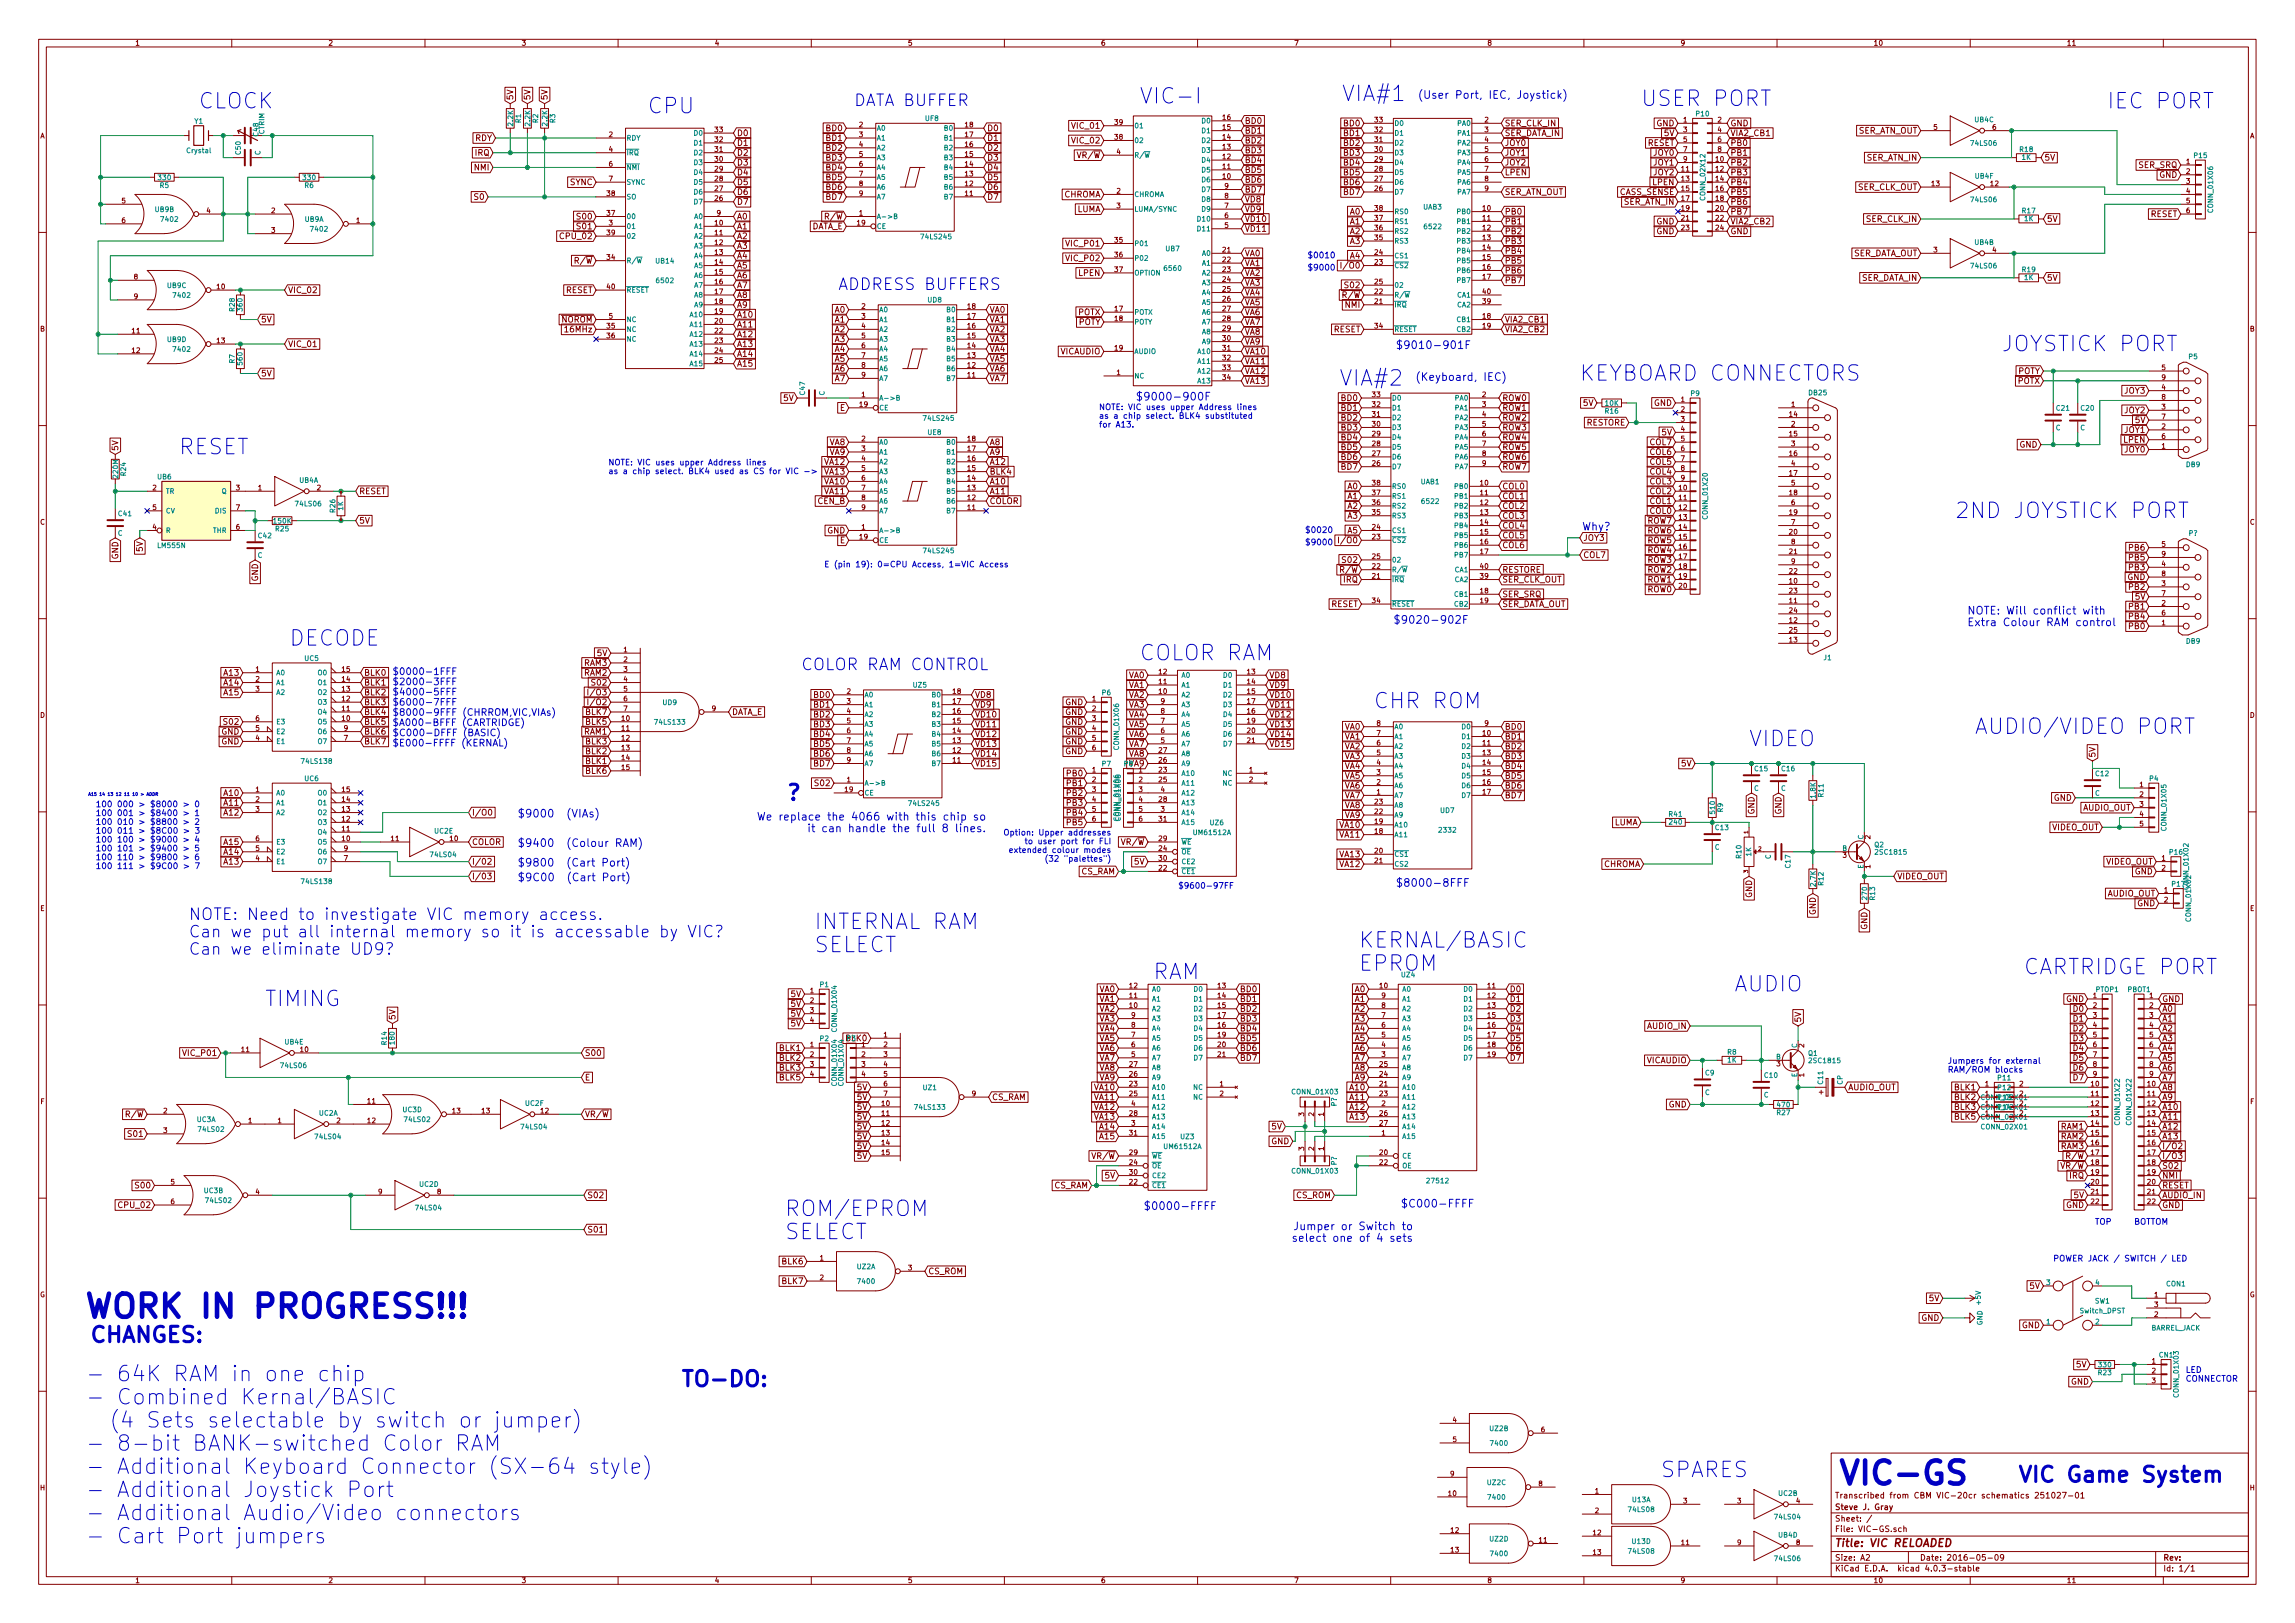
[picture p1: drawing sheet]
<svg xmlns="http://www.w3.org/2000/svg" width="594mm" height="420mm" viewBox="0 0 594 420" stroke-linecap="round" stroke-linejoin="round" font-family="sans-serif">
<defs><g id="words">
<g font-size="8.3" fill="#0000c2">
<text x="22.2" y="341.2">WORK IN PROGRESS!!!</text>
<text x="476.2" y="384.3">VIC-GS</text>
</g>
<g font-size="5.6" fill="#0000c2">
<text x="51.4" y="28.1">CLOCK</text>
<text x="167.6" y="29.4">CPU</text>
<text x="298.5" y="26.8">VIC-I</text>
<text x="347.3" y="26.2">VIA#1</text>
<text x="424.8" y="27.5">USER PORT</text>
<text x="545.5" y="28.1">IEC PORT</text>
<text x="518.2" y="91">JOYSTICK PORT</text>
<text x="346.7" y="99.9">VIA#2</text>
<text x="408.9" y="98.6">KEYBOARD CONNECTORS</text>
<text x="46.4" y="117.6">RESET</text>
<text x="506.1" y="134.2">2ND JOYSTICK PORT</text>
<text x="74.9" y="167.2">DECODE</text>
<text x="295.3" y="171">COLOR RAM</text>
<text x="355.6" y="183.4">CHR ROM</text>
<text x="511.2" y="190">AUDIO/VIDEO PORT</text>
<text x="452.8" y="193.2">VIDEO</text>
<text x="203.8" y="207.2">?</text>
<text x="210.8" y="240.6">INTERNAL RAM</text>
<text x="351.8" y="245.4">KERNAL/BASIC</text>
<text x="210.8" y="246.5">SELECT</text>
<text x="351.8" y="251.3">EPROM</text>
<text x="297.9" y="253.5">RAM</text>
<text x="448.9" y="256.7">AUDIO</text>
<text x="523.9" y="252.3">CARTRIDGE PORT</text>
<text x="68.6" y="260.5">TIMING</text>
<text x="203.2" y="314.8">ROM/EPROM</text>
<text x="203.2" y="320.8">SELECT</text>
<text x="23.5" y="347.5">CHANGES:</text>
<text x="22.2" y="357.6">- 64K RAM in one chip</text>
<text x="176.5" y="358.9">TO-DO:</text>
<text x="22.2" y="363.6">- Combined Kernal/BASIC</text>
<text x="25.3" y="369.6">(4 Sets selectable by switch or jumper)</text>
<text x="22.2" y="375.6">- 8-bit BANK-switched Color RAM</text>
<text x="22.2" y="381.6">- Additional Keyboard Connector (SX-64 style)</text>
<text x="429.9" y="382.4">SPARES</text>
<text x="522.6" y="383.7">VIC Game System</text>
<text x="22.2" y="387.6">- Additional Joystick Port</text>
<text x="22.2" y="393.6">- Additional Audio/Video connectors</text>
<text x="22.2" y="399.6">- Cart Port jumpers</text>
</g>
<g font-size="4.2" fill="#0000c2">
<text x="221.2" y="27.5">DATA BUFFER</text>
<text x="217.8" y="75.1">ADDRESS BUFFERS</text>
<text x="208.4" y="173.5">COLOR RAM CONTROL</text>
<text x="48.9" y="238.2">NOTE: Need to investigate VIC memory access.</text>
<text x="48.9" y="242.7">Can we put all internal memory so it is accessable by VIC?</text>
<text x="48.9" y="247.2">Can we eliminate UD9?</text>
</g>
<g font-size="2.8" fill="#0000c2">
<text x="367" y="25.6">(User Port, IEC, Joystick)</text>
<text x="361.3" y="90.3">$9010-901F</text>
<text x="366.4" y="98.6">(Keyboard, IEC)</text>
<text x="294" y="103.7">$9000-900F</text>
<text x="409.6" y="137.3">Why?</text>
<text x="360.7" y="161.5">$9020-902F</text>
<text x="509.3" y="159.1">NOTE: Will conflict with</text>
<text x="509.3" y="162.1">Extra Colour RAM control</text>
<text x="134" y="211.6">$9000 (VIAs)</text>
<text x="205.9" y="212.4">We replace the 4066 with this chip so</text>
<text x="218" y="215.4">it can handle the full 8 lines.</text>
<text x="134" y="219.2">$9400 (Colour RAM)</text>
<text x="134" y="224.3">$9800 (Cart Port)</text>
<text x="134" y="228.1">$9C00 (Cart Port)</text>
<text x="361.3" y="229.6">$8000-8FFF</text>
<text x="299.4" y="313.2">$0000-FFFF</text>
<text x="365.6" y="312.6">$C000-FFFF</text>
<text x="338.9" y="318.5">Jumper or Switch to</text>
<text x="340" y="321.5">select one of 4 sets</text>
</g>
<text font-size="2.8" fill="#840000" x="475" y="400.4">Title: VIC RELOADED</text>
<g font-size="2.4" fill="#0000c2">
<text x="101.6" y="174.7">$0000-1FFF</text>
<text x="101.6" y="177.4">$2000-3FFF</text>
<text x="101.6" y="180">$4000-5FFF</text>
<text x="101.6" y="182.6">$6000-7FFF</text>
<text x="101.6" y="185.3">$8000-9FFF (CHRROM,VIC,VIAs)</text>
<text x="101.6" y="187.9">$A000-BFFF (CARTRIDGE)</text>
<text x="101.6" y="190.6">$C000-DFFF (BASIC)</text>
<text x="101.6" y="193.2">$E000-FFFF (KERNAL)</text>
</g>
<g font-size="2.1" fill="#840000">
<text x="132.8" y="25.9" transform="rotate(-90 132.8 25.9)">5V</text>
<text x="137.3" y="25.9" transform="rotate(-90 137.3 25.9)">5V</text>
<text x="141.7" y="25.9" transform="rotate(-90 141.7 25.9)">5V</text>
<text x="190.8" y="35.2">D0</text>
<text x="213.9" y="34">BD0</text>
<text x="255.5" y="34">D0</text>
<text x="277.7" y="33.3">VIC_01</text>
<text x="322.2" y="32">BD0</text>
<text x="322.2" y="34.6">BD1</text>
<text x="347.9" y="32.7">BD0</text>
<text x="347.9" y="35.2">BD1</text>
<text x="389.5" y="32.7">SER_CLK_IN</text>
<text x="389.5" y="35.2">SER_DATA_IN</text>
<text x="428.7" y="32.7">GND</text>
<text x="430.8" y="35.2">5V</text>
<text x="448" y="32.7">GND</text>
<text x="448" y="35.2">VIA2_CB1</text>
<text x="480.7" y="34.6">SER_ATN_OUT</text>
<text x="122.9" y="36.5">RDY</text>
<text x="122.9" y="40.3">IRQ</text>
<text x="190.8" y="37.8">D1</text>
<text x="190.8" y="40.3">D2</text>
<text x="213.9" y="36.5">BD1</text>
<text x="213.9" y="39">BD2</text>
<text x="213.9" y="41.6">BD3</text>
<text x="255.5" y="36.5">D1</text>
<text x="255.5" y="39">D2</text>
<text x="255.5" y="41.6">D3</text>
<text x="277.7" y="37.1">VIC_02</text>
<text x="279.3" y="40.9">VR/W</text>
<text x="322.2" y="37.1">BD2</text>
<text x="322.2" y="39.7">BD3</text>
<text x="347.9" y="37.8">BD2</text>
<text x="347.9" y="40.3">BD3</text>
<text x="389.5" y="37.8">JOY0</text>
<text x="389.5" y="40.3">JOY1</text>
<text x="426.3" y="37.8">RESET</text>
<text x="428" y="40.3">JOY0</text>
<text x="448" y="37.8">PB0</text>
<text x="448" y="40.3">PB1</text>
<text x="483.1" y="41.6">SER_ATN_IN</text>
<text x="529.2" y="41.6">5V</text>
<text x="122.8" y="44.1">NMI</text>
<text x="147.5" y="47.9">SYNC</text>
<text x="190.8" y="42.8">D3</text>
<text x="190.8" y="45.4">D4</text>
<text x="190.8" y="47.9">D5</text>
<text x="213.9" y="44.1">BD4</text>
<text x="213.9" y="46.7">BD5</text>
<text x="255.5" y="44.1">D4</text>
<text x="255.5" y="46.7">D5</text>
<text x="322.2" y="42.2">BD4</text>
<text x="322.2" y="44.7">BD5</text>
<text x="322.2" y="47.3">BD6</text>
<text x="347.9" y="42.8">BD4</text>
<text x="347.9" y="45.4">BD5</text>
<text x="347.9" y="47.9">BD6</text>
<text x="389.5" y="42.8">JOY2</text>
<text x="389.5" y="45.4">LPEN</text>
<text x="427.8" y="47.9">LPEN</text>
<text x="428" y="42.8">JOY1</text>
<text x="428" y="45.4">JOY2</text>
<text x="448" y="42.8">PB2</text>
<text x="448" y="45.4">PB3</text>
<text x="448" y="47.9">PB4</text>
<text x="553.5" y="43.5">SER_SRQ</text>
<text x="558.9" y="46">GND</text>
<text x="122.9" y="51.7">S0</text>
<text x="190.8" y="50.5">D6</text>
<text x="190.8" y="53">D7</text>
<text x="213.9" y="49.2">BD6</text>
<text x="213.9" y="51.7">BD7</text>
<text x="255.5" y="49.2">D6</text>
<text x="255.5" y="51.7">D7</text>
<text x="275.3" y="51.1">CHROMA</text>
<text x="322.2" y="49.8">BD7</text>
<text x="322.2" y="52.4">VD8</text>
<text x="347.9" y="50.5">BD7</text>
<text x="389.5" y="50.5">SER_ATN_OUT</text>
<text x="419.2" y="50.5">CASS_SENSE</text>
<text x="420.2" y="53">SER_ATN_IN</text>
<text x="448" y="50.5">PB5</text>
<text x="448" y="53">PB6</text>
<text x="480.7" y="49.2">SER_CLK_OUT</text>
<text x="149.6" y="59.4">S01</text>
<text x="149.6" y="56.8">S00</text>
<text x="190.8" y="56.8">A0</text>
<text x="190.8" y="59.4">A1</text>
<text x="209.7" y="59.4">DATA_E</text>
<text x="214" y="56.8">R/W</text>
<text x="278.7" y="54.9">LUMA</text>
<text x="322.2" y="54.9">VD9</text>
<text x="322.2" y="57.4">VD10</text>
<text x="322.2" y="60">VD11</text>
<text x="349.4" y="55.5">A0</text>
<text x="349.4" y="58.1">A1</text>
<text x="389.5" y="55.5">PB0</text>
<text x="389.5" y="58.1">PB1</text>
<text x="428.7" y="58.1">GND</text>
<text x="448" y="55.5">PB7</text>
<text x="448" y="58.1">VIA2_CB2</text>
<text x="483.1" y="57.4">SER_CLK_IN</text>
<text x="529.9" y="57.4">5V</text>
<text x="556.5" y="56.2">RESET</text>
<text x="145.4" y="61.9">CPU_02</text>
<text x="190.8" y="61.9">A2</text>
<text x="190.8" y="64.4">A3</text>
<text x="276.4" y="63.8">VIC_P01</text>
<text x="349.4" y="60.6">A2</text>
<text x="349.4" y="63.2">A3</text>
<text x="389.5" y="60.6">PB2</text>
<text x="389.5" y="63.2">PB3</text>
<text x="389.5" y="65.7">PB4</text>
<text x="428.7" y="60.6">GND</text>
<text x="448" y="60.6">GND</text>
<text x="149.3" y="68.2">R/W</text>
<text x="190.8" y="67">A4</text>
<text x="190.8" y="69.5">A5</text>
<text x="276.4" y="67.6">VIC_P02</text>
<text x="279.2" y="71.4">LPEN</text>
<text x="322.2" y="71.4">VA2</text>
<text x="322.2" y="68.9">VA1</text>
<text x="322.2" y="66.3">VA0</text>
<text x="348.1" y="69.5">I/O0</text>
<text x="349.4" y="67">A4</text>
<text x="389.5" y="68.2">PB5</text>
<text x="389.5" y="70.8">PB6</text>
<text x="479.2" y="66.3">SER_DATA_OUT</text>
<text x="74.6" y="75.9">VIC_02</text>
<text x="146.3" y="75.9">RESET</text>
<text x="190.8" y="72.1">A6</text>
<text x="190.8" y="74.6">A7</text>
<text x="190.8" y="77.1">A8</text>
<text x="322.2" y="76.5">VA4</text>
<text x="322.2" y="74">VA3</text>
<text x="348" y="77.1">R/W</text>
<text x="348.4" y="74.6">S02</text>
<text x="389.5" y="73.3">PB7</text>
<text x="481.6" y="72.7">SER_DATA_IN</text>
<text x="529.9" y="72.7">5V</text>
<text x="67.6" y="83.5">5V</text>
<text x="145.3" y="83.5">NOROM</text>
<text x="190.8" y="79.7">A9</text>
<text x="190.8" y="82.2">A10</text>
<text x="216.1" y="80.9">A0</text>
<text x="216.1" y="83.5">A1</text>
<text x="256.2" y="83.5">VA1</text>
<text x="256.2" y="80.9">VA0</text>
<text x="279" y="81.6">POTX</text>
<text x="322.2" y="81.6">VA6</text>
<text x="322.2" y="79">VA5</text>
<text x="348.3" y="79.7">NMI</text>
<text x="389.5" y="83.5">VIA2_CB1</text>
<text x="74.6" y="89.8">VIC_01</text>
<text x="146.7" y="86">16MHz</text>
<text x="190.8" y="84.8">A11</text>
<text x="190.8" y="87.3">A12</text>
<text x="190.8" y="89.8">A13</text>
<text x="216.1" y="86">A2</text>
<text x="216.1" y="88.6">A3</text>
<text x="256.2" y="88.6">VA3</text>
<text x="256.2" y="86">VA2</text>
<text x="279" y="84.1">POTY</text>
<text x="322.2" y="84.1">VA7</text>
<text x="322.2" y="89.2">VA9</text>
<text x="322.2" y="86.7">VA8</text>
<text x="345.1" y="86">RESET</text>
<text x="389.5" y="86">VIA2_CB2</text>
<text x="190.8" y="92.4">A14</text>
<text x="190.8" y="94.9">A15</text>
<text x="216.1" y="91.1">A4</text>
<text x="216.1" y="93.6">A5</text>
<text x="256.2" y="93.6">VA5</text>
<text x="256.2" y="91.1">VA4</text>
<text x="274.4" y="91.7">VICAUDIO</text>
<text x="322.2" y="94.3">VA11</text>
<text x="322.2" y="91.7">VA10</text>
<text x="67.6" y="97.5">5V</text>
<text x="216.1" y="96.2">A6</text>
<text x="216.1" y="98.7">A7</text>
<text x="256.2" y="98.7">VA7</text>
<text x="256.2" y="96.2">VA6</text>
<text x="322.2" y="96.8">VA12</text>
<text x="322.2" y="99.4">VA13</text>
<text x="522.2" y="99.4">POTX</text>
<text x="522.2" y="96.8">POTY</text>
<text x="549.9" y="101.9">JOY3</text>
<text x="202.9" y="103.8">5V</text>
<text x="217.4" y="106.3">E</text>
<text x="347.3" y="103.8">BD0</text>
<text x="347.3" y="106.3">BD1</text>
<text x="388.9" y="103.8">ROW0</text>
<text x="388.9" y="106.3">ROW1</text>
<text x="409.9" y="105.1">5V</text>
<text x="428.1" y="105.1">GND</text>
<text x="549.9" y="107">JOY2</text>
<text x="347.3" y="108.9">BD2</text>
<text x="347.3" y="111.4">BD3</text>
<text x="347.3" y="114">BD4</text>
<text x="388.9" y="108.9">ROW2</text>
<text x="388.9" y="111.4">ROW3</text>
<text x="388.9" y="114">ROW4</text>
<text x="410.5" y="110.2">RESTORE</text>
<text x="430.2" y="112.7">5V</text>
<text x="549.9" y="112.1">JOY1</text>
<text x="552.8" y="109.5">5V</text>
<text x="30.6" y="116.7" transform="rotate(-90 30.6 116.7)">5V</text>
<text x="214.7" y="117.8">VA9</text>
<text x="214.7" y="115.2">VA8</text>
<text x="256.2" y="115.2">A8</text>
<text x="256.2" y="117.8">A9</text>
<text x="347.3" y="116.5">BD5</text>
<text x="347.3" y="119">BD6</text>
<text x="388.9" y="116.5">ROW5</text>
<text x="388.9" y="119">ROW6</text>
<text x="427.1" y="115.2">COL7</text>
<text x="427.1" y="117.8">COL6</text>
<text x="522.7" y="115.9">GND</text>
<text x="549.7" y="114.6">LPEN</text>
<text x="549.9" y="117.1">JOY0</text>
<text x="213.5" y="120.3">VA12</text>
<text x="213.5" y="125.4">VA10</text>
<text x="213.5" y="122.9">VA13</text>
<text x="256.2" y="125.4">A10</text>
<text x="256.2" y="120.3">A12</text>
<text x="256.2" y="122.9">BLK4</text>
<text x="347.3" y="121.6">BD7</text>
<text x="388.9" y="121.6">ROW7</text>
<text x="427.1" y="120.3">COL5</text>
<text x="427.1" y="122.9">COL4</text>
<text x="427.1" y="125.4">COL3</text>
<text x="93" y="127.9">RESET</text>
<text x="211.6" y="130.5">CEN_B</text>
<text x="213.5" y="127.9">VA11</text>
<text x="256.2" y="127.9">A11</text>
<text x="256.2" y="130.5">COLOR</text>
<text x="348.8" y="126.7">A0</text>
<text x="348.8" y="129.2">A1</text>
<text x="348.8" y="131.7">A2</text>
<text x="388.9" y="126.7">COL0</text>
<text x="388.9" y="129.2">COL1</text>
<text x="388.9" y="131.7">COL2</text>
<text x="427.1" y="127.9">COL2</text>
<text x="427.1" y="130.5">COL1</text>
<text x="93" y="135.6">5V</text>
<text x="348.8" y="134.3">A3</text>
<text x="388.9" y="134.3">COL3</text>
<text x="388.9" y="136.8">COL4</text>
<text x="426.4" y="135.6">ROW7</text>
<text x="427.1" y="133">COL0</text>
<text x="37" y="142.7" transform="rotate(-90 37 142.7)">5V</text>
<text x="214.1" y="138.1">GND</text>
<text x="217.4" y="140.6">E</text>
<text x="347.5" y="140.6">I/O0</text>
<text x="348.8" y="138.1">A5</text>
<text x="388.9" y="139.4">COL5</text>
<text x="388.9" y="141.9">COL6</text>
<text x="409.9" y="140">JOY3</text>
<text x="426.4" y="138.1">ROW6</text>
<text x="426.4" y="140.6">ROW5</text>
<text x="426.4" y="143.2">ROW4</text>
<text x="551.2" y="142.5">PB6</text>
<text x="30.6" y="144.9" transform="rotate(-90 30.6 144.9)">GND</text>
<text x="347.4" y="148.3">R/W</text>
<text x="347.7" y="145.7">S02</text>
<text x="388.9" y="148.3">RESTORE</text>
<text x="409.9" y="144.4">COL7</text>
<text x="426.4" y="145.7">ROW3</text>
<text x="426.4" y="148.3">ROW2</text>
<text x="551.2" y="147.6">PB3</text>
<text x="551.2" y="145.1">PB5</text>
<text x="66.8" y="150.6" transform="rotate(-90 66.8 150.6)">GND</text>
<text x="347.7" y="150.8">IRQ</text>
<text x="388.9" y="154.6">SER_SRQ</text>
<text x="388.9" y="150.8">SER_CLK_OUT</text>
<text x="426.4" y="150.8">ROW1</text>
<text x="426.4" y="153.3">ROW0</text>
<text x="550.6" y="150.2">GND</text>
<text x="551.2" y="152.7">PB2</text>
<text x="552.8" y="155.2">5V</text>
<text x="344.4" y="157.1">RESET</text>
<text x="388.9" y="157.1">SER_DATA_OUT</text>
<text x="551.2" y="157.8">PB1</text>
<text x="551.2" y="160.3">PB4</text>
<text x="551.2" y="162.9">PB0</text>
<text x="151.2" y="172.4">RAM3</text>
<text x="154.6" y="169.8">5V</text>
<text x="58.1" y="174.9">A13</text>
<text x="58.1" y="177.5">A14</text>
<text x="94.3" y="174.9">BLK0</text>
<text x="94.3" y="177.5">BLK1</text>
<text x="151.2" y="174.9">RAM2</text>
<text x="153.4" y="177.5">S02</text>
<text x="292.1" y="178.1">VA1</text>
<text x="292.1" y="175.6">VA0</text>
<text x="328.6" y="175.6">VD8</text>
<text x="328.6" y="178.1">VD9</text>
<text x="58.1" y="180">A15</text>
<text x="94.3" y="180">BLK2</text>
<text x="94.3" y="182.5">BLK3</text>
<text x="94.3" y="185.1">BLK4</text>
<text x="151.7" y="185.1">BLK7</text>
<text x="153.2" y="180">I/O3</text>
<text x="153.2" y="182.5">I/O2</text>
<text x="189.5" y="185.1">DATA_E</text>
<text x="210.7" y="185.7">BD2</text>
<text x="210.7" y="180.6">BD0</text>
<text x="210.7" y="183.2">BD1</text>
<text x="252.4" y="185.7">VD10</text>
<text x="252.4" y="180.6">VD8</text>
<text x="252.4" y="183.2">VD9</text>
<text x="275.7" y="182.5">GND</text>
<text x="275.7" y="185.1">GND</text>
<text x="292.1" y="185.7">VA4</text>
<text x="292.1" y="183.2">VA3</text>
<text x="292.1" y="180.6">VA2</text>
<text x="328.6" y="180.6">VD10</text>
<text x="328.6" y="183.2">VD11</text>
<text x="328.6" y="185.7">VD12</text>
<text x="57.2" y="190.2">GND</text>
<text x="58.2" y="187.6">S02</text>
<text x="94.3" y="187.6">BLK5</text>
<text x="94.3" y="190.2">BLK6</text>
<text x="151.2" y="190.2">RAM1</text>
<text x="151.7" y="187.6">BLK5</text>
<text x="210.7" y="188.3">BD3</text>
<text x="210.7" y="190.8">BD4</text>
<text x="252.4" y="188.3">VD11</text>
<text x="252.4" y="190.8">VD12</text>
<text x="275.7" y="187.6">GND</text>
<text x="275.7" y="190.2">GND</text>
<text x="292.1" y="190.8">VA6</text>
<text x="292.1" y="188.3">VA5</text>
<text x="328.6" y="188.3">VD13</text>
<text x="328.6" y="190.8">VD14</text>
<text x="348" y="191.4">VA1</text>
<text x="348" y="188.9">VA0</text>
<text x="389.5" y="188.9">BD0</text>
<text x="389.5" y="191.4">BD1</text>
<text x="57.2" y="192.7">GND</text>
<text x="94.3" y="192.7">BLK7</text>
<text x="151.7" y="197.8">BLK1</text>
<text x="151.7" y="195.2">BLK2</text>
<text x="151.7" y="192.7">BLK3</text>
<text x="210.7" y="195.9">BD6</text>
<text x="210.7" y="193.3">BD5</text>
<text x="252.4" y="193.3">VD13</text>
<text x="252.4" y="195.9">VD14</text>
<text x="275.7" y="192.7">GND</text>
<text x="275.7" y="195.2">GND</text>
<text x="292.1" y="193.3">VA7</text>
<text x="292.1" y="195.9">VA8</text>
<text x="328.6" y="193.3">VD15</text>
<text x="348" y="196.5">VA3</text>
<text x="348" y="194">VA2</text>
<text x="389.5" y="194">BD2</text>
<text x="389.5" y="196.5">BD3</text>
<text x="542.4" y="196.1" transform="rotate(-90 542.4 196.1)">5V</text>
<text x="151.7" y="200.3">BLK6</text>
<text x="210.7" y="198.4">BD7</text>
<text x="211.2" y="203.5">S02</text>
<text x="252.4" y="198.4">VD15</text>
<text x="276.3" y="201">PB0</text>
<text x="276.3" y="203.5">PB1</text>
<text x="292.1" y="198.4">VA9</text>
<text x="348" y="201.6">VA5</text>
<text x="348" y="199.1">VA4</text>
<text x="389.5" y="199.1">BD4</text>
<text x="389.5" y="201.6">BD5</text>
<text x="435.3" y="198.4">5V</text>
<text x="58.1" y="206">A10</text>
<text x="58.1" y="208.6">A11</text>
<text x="276.3" y="206">PB2</text>
<text x="276.3" y="208.6">PB3</text>
<text x="348" y="206.7">VA7</text>
<text x="348" y="204.1">VA6</text>
<text x="348" y="209.2">VA8</text>
<text x="389.5" y="204.1">BD6</text>
<text x="389.5" y="206.7">BD7</text>
<text x="531.6" y="207.3">GND</text>
<text x="539" y="209.8">AUDIO_OUT</text>
<text x="58.1" y="211.1">A12</text>
<text x="122.2" y="211.1">I/O0</text>
<text x="276.3" y="211.1">PB4</text>
<text x="276.3" y="213.7">PB5</text>
<text x="346.8" y="214.3">VA10</text>
<text x="348" y="211.8">VA9</text>
<text x="417.8" y="213.7">LUMA</text>
<text x="454.2" y="210.9" transform="rotate(-90 454.2 210.9)">GND</text>
<text x="461.1" y="210.9" transform="rotate(-90 461.1 210.9)">GND</text>
<text x="531" y="214.9">VIDEO_OUT</text>
<text x="58.1" y="221.3">A14</text>
<text x="58.1" y="218.7">A15</text>
<text x="122.2" y="218.7">COLOR</text>
<text x="290.7" y="218.7">VR/W</text>
<text x="346.8" y="216.8">VA11</text>
<text x="346.8" y="221.9">VA13</text>
<text x="58.1" y="223.8">A13</text>
<text x="122.2" y="223.8">I/02</text>
<text x="122.2" y="227.6">I/03</text>
<text x="279.7" y="226.4">CS_RAM</text>
<text x="293.7" y="223.8">5V</text>
<text x="346.8" y="224.5">VA12</text>
<text x="415" y="224.5">CHROMA</text>
<text x="491.1" y="227.6">VIDEO_OUT</text>
<text x="545" y="223.8">VIDEO_OUT</text>
<text x="552.5" y="226.4">GND</text>
<text x="453.5" y="232.5" transform="rotate(-90 453.5 232.5)">GND</text>
<text x="545.4" y="232.1">AUDIO_OUT</text>
<text x="470" y="236.9" transform="rotate(-90 470 236.9)">GND</text>
<text x="553.2" y="234.6">GND</text>
<text x="483.4" y="240.8" transform="rotate(-90 483.4 240.8)">GND</text>
<text x="284.5" y="256.8">VA0</text>
<text x="321" y="256.8">BD0</text>
<text x="350.7" y="256.8">A0</text>
<text x="390.8" y="256.8">D0</text>
<text x="204.8" y="258.1">5V</text>
<text x="204.8" y="260.6">5V</text>
<text x="204.8" y="263.2">5V</text>
<text x="284.5" y="261.9">VA2</text>
<text x="284.5" y="259.4">VA1</text>
<text x="321" y="259.4">BD1</text>
<text x="321" y="261.9">BD2</text>
<text x="350.7" y="259.4">A1</text>
<text x="350.7" y="261.9">A2</text>
<text x="390.8" y="259.4">D1</text>
<text x="390.8" y="261.9">D2</text>
<text x="534.7" y="259.4">GND</text>
<text x="536.8" y="261.9">D0</text>
<text x="559.7" y="259.4">GND</text>
<text x="559.7" y="261.9">A0</text>
<text x="102.4" y="264" transform="rotate(-90 102.4 264)">5V</text>
<text x="204.8" y="265.7">5V</text>
<text x="219" y="269.5">BLK0</text>
<text x="284.5" y="269.5">VA5</text>
<text x="284.5" y="267">VA4</text>
<text x="284.5" y="264.5">VA3</text>
<text x="321" y="264.5">BD3</text>
<text x="321" y="267">BD4</text>
<text x="321" y="269.5">BD5</text>
<text x="350.7" y="264.5">A3</text>
<text x="350.7" y="267">A4</text>
<text x="350.7" y="269.5">A5</text>
<text x="390.8" y="264.5">D3</text>
<text x="390.8" y="267">D4</text>
<text x="390.8" y="269.5">D5</text>
<text x="426.5" y="266.4">AUDIO_IN</text>
<text x="466.2" y="264.7" transform="rotate(-90 466.2 264.7)">5V</text>
<text x="536.8" y="264.5">D1</text>
<text x="536.8" y="267">D2</text>
<text x="536.8" y="269.5">D3</text>
<text x="559.7" y="264.5">A1</text>
<text x="559.7" y="267">A2</text>
<text x="559.7" y="269.5">A3</text>
<text x="47.8" y="273.3">VIC_P01</text>
<text x="151.4" y="273.3">S00</text>
<text x="201.8" y="272.1">BLK1</text>
<text x="201.8" y="274.6">BLK2</text>
<text x="284.5" y="274.6">VA7</text>
<text x="284.5" y="272.1">VA6</text>
<text x="321" y="272.1">BD6</text>
<text x="321" y="274.6">BD7</text>
<text x="350.7" y="272.1">A6</text>
<text x="350.7" y="274.6">A7</text>
<text x="390.8" y="272.1">D6</text>
<text x="390.8" y="274.6">D7</text>
<text x="426.2" y="275.3">VICAUDIO</text>
<text x="536.8" y="272.1">D4</text>
<text x="536.8" y="274.6">D5</text>
<text x="559.7" y="272.1">A4</text>
<text x="559.7" y="274.6">A5</text>
<text x="151.4" y="279.7">E</text>
<text x="201.8" y="277.2">BLK3</text>
<text x="201.8" y="279.7">BLK5</text>
<text x="284.5" y="279.7">VA9</text>
<text x="284.5" y="277.2">VA8</text>
<text x="350.7" y="277.2">A8</text>
<text x="350.7" y="279.7">A9</text>
<text x="536.8" y="277.2">D6</text>
<text x="536.8" y="279.7">D7</text>
<text x="559.7" y="277.2">A6</text>
<text x="559.7" y="279.7">A7</text>
<text x="221.9" y="284.8">5V</text>
<text x="221.9" y="287.3">5V</text>
<text x="221.9" y="282.2">5V</text>
<text x="256.8" y="284.8">CS_RAM</text>
<text x="283.3" y="282.2">VA10</text>
<text x="283.3" y="284.8">VA11</text>
<text x="283.3" y="287.3">VA12</text>
<text x="349.5" y="282.2">A10</text>
<text x="349.5" y="284.8">A11</text>
<text x="349.5" y="287.3">A12</text>
<text x="431.9" y="286.7">GND</text>
<text x="478.4" y="282.2">AUDIO_OUT</text>
<text x="506" y="282.2">BLK1</text>
<text x="506" y="284.8">BLK2</text>
<text x="506" y="287.3">BLK3</text>
<text x="559.7" y="282.2">A8</text>
<text x="559.7" y="284.8">A9</text>
<text x="559.7" y="287.3">A10</text>
<text x="33.1" y="289.2">R/W</text>
<text x="151.4" y="289.2">VR/W</text>
<text x="221.9" y="289.9">5V</text>
<text x="221.9" y="292.4">5V</text>
<text x="283.3" y="289.9">VA13</text>
<text x="284.8" y="292.4">A14</text>
<text x="329.2" y="292.4">5V</text>
<text x="349.5" y="289.9">A13</text>
<text x="506" y="289.9">BLK5</text>
<text x="533.5" y="292.4">RAM1</text>
<text x="559.7" y="289.9">A11</text>
<text x="559.7" y="292.4">A12</text>
<text x="33.4" y="294.3">S01</text>
<text x="221.9" y="294.9">5V</text>
<text x="221.9" y="297.5">5V</text>
<text x="284.8" y="294.9">A15</text>
<text x="329" y="296.2">GND</text>
<text x="533.5" y="294.9">RAM2</text>
<text x="533.5" y="297.5">RAM3</text>
<text x="559.7" y="294.9">A13</text>
<text x="559.7" y="297.5">I/O2</text>
<text x="221.9" y="300">5V</text>
<text x="283.1" y="300">VR/W</text>
<text x="286.1" y="305.1">5V</text>
<text x="533.9" y="302.6">VR/W</text>
<text x="535.4" y="300">R/W</text>
<text x="535.7" y="305.1">IRQ</text>
<text x="559.7" y="300">I/O3</text>
<text x="559.7" y="302.6">S02</text>
<text x="559.7" y="305.1">NMI</text>
<text x="35.3" y="307.6">S00</text>
<text x="152" y="310.2">S02</text>
<text x="272.7" y="307.6">CS_RAM</text>
<text x="335.5" y="310.2">CS_ROM</text>
<text x="536.9" y="310.2">5V</text>
<text x="559.7" y="310.2">AUDIO_IN</text>
<text x="559.7" y="307.6">RESET</text>
<text x="31.1" y="312.7">CPU_02</text>
<text x="534.7" y="312.7">GND</text>
<text x="559.7" y="312.7">GND</text>
<text x="152" y="319.1">S01</text>
<text x="202.5" y="327.3">BLK6</text>
<text x="240.3" y="329.9">CS_ROM</text>
<text x="202.5" y="332.4">BLK7</text>
<text x="525.4" y="333.7">5V</text>
<text x="497.3" y="341.9">GND</text>
<text x="499.4" y="336.8">5V</text>
<text x="523.3" y="343.8">GND</text>
<text x="537.5" y="354">5V</text>
<text x="536" y="358.4">GND</text>
<text x="475" y="387.9">Transcribed from CBM VIC-20cr schematics 251027-01</text>
<text x="475" y="393.9">Sheet: /</text>
<text x="475" y="390.9">Steve J. Gray</text>
<text x="475" y="396.6">File: VIC-GS.sch</text>
<text x="475" y="406.8">KiCad E.D.A. kicad 4.0.3-stable</text>
<text x="475" y="404">Size: A2</text>
<text x="497" y="404">Date: 2016-05-09</text>
<text x="560" y="404">Rev:</text>
<text x="560" y="406.8">Id: 1/1</text>
</g>
<g font-size="2.1" fill="#0000c2">
<text x="338.5" y="70">$9000</text>
<text x="338.5" y="66.8">$0010</text>
<text x="284.5" y="106.1">NOTE: VIC uses upper Address lines</text>
<text x="284.5" y="108.4">as a chip select. BLK4 substituted</text>
<text x="284.5" y="110.7">for A13.</text>
<text x="157.5" y="120.5">NOTE: VIC uses upper Address lines</text>
<text x="157.5" y="122.7">as a chip select. BLK4 used as CS for VIC -&gt;</text>
<text x="337.8" y="138">$0020</text>
<text x="337.8" y="141.1">$9000</text>
<text x="213.4" y="146.9">E (pin 19): 0=CPU Access, 1=VIC Access</text>
<text x="24.8" y="209">100 000 &gt; $8000 &gt; 0</text>
<text x="24.8" y="211.2">100 001 &gt; $8400 &gt; 1</text>
<text x="24.8" y="213.5">100 010 &gt; $8800 &gt; 2</text>
<text x="24.8" y="215.8">100 011 &gt; $8C00 &gt; 3</text>
<text x="24.8" y="218.1">100 100 &gt; $9000 &gt; 4</text>
<text x="24.8" y="220.4">100 101 &gt; $9400 &gt; 5</text>
<text x="262.7" y="216.3">Option: Upper addresses</text>
<text x="264.2" y="220.8">extended colour modes</text>
<text x="269" y="218.5">to user port for FLI</text>
<text x="24.8" y="222.7">100 110 &gt; $9800 &gt; 6</text>
<text x="24.8" y="225">100 111 &gt; $9C00 &gt; 7</text>
<text x="273.5" y="223.1">(32 &quot;palettes&quot;)</text>
<text x="308" y="230">$9600-97FF</text>
<text x="504.2" y="275.4">Jumpers for external</text>
<text x="504.2" y="277.7">RAM/ROM blocks</text>
<text x="542.3" y="317">TOP</text>
<text x="552.4" y="317">BOTTOM</text>
<text x="531.5" y="326.6">POWER JACK / SWITCH / LED</text>
<text x="565.8" y="355.4">LED</text>
<text x="565.8" y="357.7">CONNECTOR</text>
</g>
<g font-size="1.8" fill="#840000">
<text x="35" y="11.8">1</text>
<text x="85" y="11.8">2</text>
<text x="135" y="11.8">3</text>
<text x="185" y="11.8">4</text>
<text x="235" y="11.8">5</text>
<text x="285" y="11.8">6</text>
<text x="335" y="11.8">7</text>
<text x="385" y="11.8">8</text>
<text x="435" y="11.8">9</text>
<text x="485" y="11.8">10</text>
<text x="535" y="11.8">11</text>
<text x="10.4" y="35.8">A</text>
<text x="157.6" y="35.5">2</text>
<text x="185.1" y="34.2">33</text>
<text x="222.4" y="32.9">2</text>
<text x="222.4" y="35.5">3</text>
<text x="249.9" y="35.5">17</text>
<text x="249.9" y="32.9">18</text>
<text x="288.6" y="32.3">39</text>
<text x="316.5" y="33.6">15</text>
<text x="316.5" y="31">16</text>
<text x="355.9" y="34.2">32</text>
<text x="355.9" y="31.7">33</text>
<text x="384.3" y="31.7">2</text>
<text x="384.3" y="34.2">3</text>
<text x="435.8" y="31.7">1</text>
<text x="435.8" y="34.2">3</text>
<text x="444.7" y="31.7">2</text>
<text x="444.7" y="34.2">4</text>
<text x="500.5" y="33.6">5</text>
<text x="515.8" y="33.6">6</text>
<text x="582.4" y="35.8">A</text>
<text x="157.6" y="39.3">4</text>
<text x="185.1" y="41.8">30</text>
<text x="185.1" y="39.3">31</text>
<text x="185.1" y="36.7">32</text>
<text x="222.4" y="38">4</text>
<text x="222.4" y="40.6">5</text>
<text x="249.9" y="40.6">15</text>
<text x="249.9" y="38">16</text>
<text x="288.6" y="36.1">38</text>
<text x="289.1" y="39.9">4</text>
<text x="316.5" y="41.2">12</text>
<text x="316.5" y="38.7">13</text>
<text x="316.5" y="36.1">14</text>
<text x="355.9" y="39.3">30</text>
<text x="355.9" y="36.7">31</text>
<text x="355.9" y="41.8">29</text>
<text x="384.3" y="36.7">4</text>
<text x="384.3" y="39.3">5</text>
<text x="384.3" y="41.8">6</text>
<text x="435.8" y="36.7">5</text>
<text x="435.8" y="39.3">7</text>
<text x="435.8" y="41.8">9</text>
<text x="444.2" y="41.8">10</text>
<text x="444.7" y="36.7">6</text>
<text x="444.7" y="39.3">8</text>
<text x="157.6" y="43.1">6</text>
<text x="157.6" y="46.9">7</text>
<text x="185.1" y="46.9">28</text>
<text x="185.1" y="44.4">29</text>
<text x="222.4" y="43.1">6</text>
<text x="222.4" y="45.6">7</text>
<text x="249.9" y="45.6">13</text>
<text x="249.9" y="43.1">14</text>
<text x="316.5" y="46.3">10</text>
<text x="316.5" y="43.7">11</text>
<text x="355.9" y="46.9">27</text>
<text x="355.9" y="44.4">28</text>
<text x="384.3" y="44.4">7</text>
<text x="384.3" y="46.9">8</text>
<text x="435.3" y="44.4">11</text>
<text x="435.3" y="46.9">13</text>
<text x="444.2" y="44.4">12</text>
<text x="444.2" y="46.9">14</text>
<text x="565.9" y="42.5">1</text>
<text x="565.9" y="45">2</text>
<text x="565.9" y="47.5">3</text>
<text x="31.5" y="52.6">5</text>
<text x="157.1" y="50.7">38</text>
<text x="185.1" y="52">26</text>
<text x="185.1" y="49.4">27</text>
<text x="222.4" y="48.2">8</text>
<text x="222.4" y="50.7">9</text>
<text x="249.9" y="50.7">11</text>
<text x="249.9" y="48.2">12</text>
<text x="289.1" y="50.1">2</text>
<text x="289.1" y="53.9">3</text>
<text x="317" y="53.9">7</text>
<text x="317" y="51.4">8</text>
<text x="317" y="48.8">9</text>
<text x="355.9" y="49.4">26</text>
<text x="384.3" y="49.4">9</text>
<text x="435.3" y="49.4">15</text>
<text x="435.3" y="52">17</text>
<text x="444.2" y="49.4">16</text>
<text x="444.2" y="52">18</text>
<text x="500" y="48.2">13</text>
<text x="515.3" y="48.2">12</text>
<text x="565.9" y="50.1">4</text>
<text x="565.9" y="52.6">5</text>
<text x="31.5" y="57.7">6</text>
<text x="53.5" y="55.2">4</text>
<text x="70.3" y="55.2">2</text>
<text x="92.2" y="57.7">1</text>
<text x="157.1" y="55.8">37</text>
<text x="157.6" y="58.3">3</text>
<text x="185.1" y="58.3">10</text>
<text x="185.6" y="55.8">9</text>
<text x="221.9" y="58.3">19</text>
<text x="222.4" y="55.8">1</text>
<text x="317" y="59">5</text>
<text x="317" y="56.4">6</text>
<text x="355.9" y="59.6">36</text>
<text x="355.9" y="57.1">37</text>
<text x="355.9" y="54.5">38</text>
<text x="383.8" y="54.5">10</text>
<text x="383.8" y="57.1">11</text>
<text x="383.8" y="59.6">12</text>
<text x="435.3" y="57.1">21</text>
<text x="435.3" y="59.6">23</text>
<text x="435.3" y="54.5">19</text>
<text x="444.2" y="54.5">20</text>
<text x="444.2" y="57.1">22</text>
<text x="444.2" y="59.6">24</text>
<text x="565.9" y="55.2">6</text>
<text x="70.3" y="60.2">3</text>
<text x="157.1" y="60.9">39</text>
<text x="185.1" y="60.9">11</text>
<text x="185.1" y="63.4">12</text>
<text x="185.1" y="66">13</text>
<text x="288.6" y="62.8">35</text>
<text x="316.5" y="65.3">21</text>
<text x="355.9" y="66">24</text>
<text x="355.9" y="62.1">35</text>
<text x="383.8" y="62.1">13</text>
<text x="383.8" y="64.7">14</text>
<text x="500.5" y="65.3">3</text>
<text x="515.8" y="65.3">4</text>
<text x="157.1" y="67.2">34</text>
<text x="185.1" y="68.5">14</text>
<text x="185.1" y="71">15</text>
<text x="288.6" y="66.6">36</text>
<text x="288.6" y="70.4">37</text>
<text x="316.5" y="67.9">22</text>
<text x="316.5" y="70.4">23</text>
<text x="355.9" y="68.5">23</text>
<text x="383.8" y="67.2">15</text>
<text x="383.8" y="69.8">16</text>
<text x="34.7" y="72.3">8</text>
<text x="34.7" y="77.4">9</text>
<text x="56.2" y="74.8">10</text>
<text x="157.1" y="74.8">40</text>
<text x="185.1" y="73.6">16</text>
<text x="185.1" y="76.1">17</text>
<text x="316.5" y="72.9">24</text>
<text x="316.5" y="75.5">25</text>
<text x="355.9" y="76.1">22</text>
<text x="355.9" y="73.6">25</text>
<text x="383.8" y="76.1">40</text>
<text x="383.8" y="72.3">17</text>
<text x="157.6" y="82.5">5</text>
<text x="185.1" y="83.7">20</text>
<text x="185.1" y="78.7">18</text>
<text x="185.1" y="81.2">19</text>
<text x="223" y="79.9">2</text>
<text x="223" y="82.5">3</text>
<text x="250.5" y="82.5">17</text>
<text x="250.5" y="79.9">18</text>
<text x="288.6" y="80.6">17</text>
<text x="288.6" y="83.1">18</text>
<text x="316.5" y="78">26</text>
<text x="316.5" y="80.6">27</text>
<text x="316.5" y="83.1">28</text>
<text x="355.9" y="78.7">21</text>
<text x="383.8" y="82.5">18</text>
<text x="383.8" y="78.7">39</text>
<text x="10.4" y="85.8">B</text>
<text x="34.2" y="86.3">11</text>
<text x="56.2" y="88.8">13</text>
<text x="157.1" y="85">35</text>
<text x="157.1" y="87.5">36</text>
<text x="185.1" y="86.3">22</text>
<text x="185.1" y="88.8">23</text>
<text x="223" y="85">4</text>
<text x="223" y="87.5">5</text>
<text x="250.5" y="87.5">15</text>
<text x="250.5" y="85">16</text>
<text x="316.5" y="88.2">30</text>
<text x="316.5" y="85.6">29</text>
<text x="355.9" y="85">34</text>
<text x="383.8" y="85">19</text>
<text x="582.4" y="85.8">B</text>
<text x="34.2" y="91.4">12</text>
<text x="185.1" y="91.4">24</text>
<text x="185.1" y="93.9">25</text>
<text x="223" y="90.1">6</text>
<text x="223" y="92.6">7</text>
<text x="223" y="95.2">8</text>
<text x="250.5" y="95.2">12</text>
<text x="250.5" y="92.6">13</text>
<text x="250.5" y="90.1">14</text>
<text x="288.6" y="90.7">19</text>
<text x="316.5" y="90.7">31</text>
<text x="316.5" y="93.3">32</text>
<text x="316.5" y="95.8">33</text>
<text x="559.6" y="95.8">5</text>
<text x="223" y="97.7">9</text>
<text x="250.5" y="97.7">11</text>
<text x="289.1" y="97.1">1</text>
<text x="316.5" y="98.3">34</text>
<text x="559.6" y="100.9">4</text>
<text x="559.6" y="98.3">9</text>
<text x="222.6" y="105.3">19</text>
<text x="223" y="102.8">1</text>
<text x="355.3" y="107.9">31</text>
<text x="355.3" y="105.3">32</text>
<text x="355.3" y="102.8">33</text>
<text x="383.7" y="102.8">2</text>
<text x="383.7" y="105.3">3</text>
<text x="383.7" y="107.9">4</text>
<text x="435.1" y="104.1">1</text>
<text x="435.1" y="106.6">2</text>
<text x="463.2" y="107.9">14</text>
<text x="463.7" y="105.3">1</text>
<text x="559.6" y="106">3</text>
<text x="559.6" y="103.4">8</text>
<text x="355.3" y="110.4">30</text>
<text x="355.3" y="112.9">29</text>
<text x="383.7" y="110.4">5</text>
<text x="383.7" y="112.9">6</text>
<text x="435.1" y="109.1">3</text>
<text x="435.1" y="111.7">4</text>
<text x="463.2" y="112.9">15</text>
<text x="463.7" y="110.4">2</text>
<text x="559.6" y="111">2</text>
<text x="559.6" y="113.6">6</text>
<text x="559.6" y="108.5">7</text>
<text x="223" y="114.2">2</text>
<text x="223" y="116.8">3</text>
<text x="223" y="119.3">4</text>
<text x="250.5" y="119.3">16</text>
<text x="250.5" y="116.8">17</text>
<text x="250.5" y="114.2">18</text>
<text x="355.3" y="118">27</text>
<text x="355.3" y="115.5">28</text>
<text x="383.7" y="115.5">7</text>
<text x="383.7" y="118">8</text>
<text x="435.1" y="114.2">5</text>
<text x="435.1" y="116.8">6</text>
<text x="435.1" y="119.3">7</text>
<text x="463.2" y="118">16</text>
<text x="463.7" y="115.5">3</text>
<text x="559.6" y="116.1">1</text>
<text x="223" y="121.8">5</text>
<text x="223" y="124.4">6</text>
<text x="250.5" y="124.4">14</text>
<text x="250.5" y="121.8">15</text>
<text x="355.3" y="120.6">26</text>
<text x="355.3" y="125.6">38</text>
<text x="383.2" y="125.6">10</text>
<text x="383.7" y="120.6">9</text>
<text x="435.1" y="121.8">8</text>
<text x="435.1" y="124.4">9</text>
<text x="463.2" y="123.1">17</text>
<text x="463.7" y="120.6">4</text>
<text x="463.7" y="125.6">5</text>
<text x="39.5" y="126.9">2</text>
<text x="39.5" y="132">5</text>
<text x="61.1" y="126.9">3</text>
<text x="61.1" y="132">7</text>
<text x="66.8" y="126.9">1</text>
<text x="82.1" y="126.9">2</text>
<text x="223" y="126.9">7</text>
<text x="223" y="129.5">8</text>
<text x="223" y="132">9</text>
<text x="250.5" y="132">11</text>
<text x="250.5" y="129.5">12</text>
<text x="250.5" y="126.9">13</text>
<text x="355.3" y="130.7">36</text>
<text x="355.3" y="128.2">37</text>
<text x="383.2" y="128.2">11</text>
<text x="383.2" y="130.7">12</text>
<text x="434.6" y="126.9">10</text>
<text x="434.6" y="129.5">11</text>
<text x="434.6" y="132">12</text>
<text x="463.2" y="128.2">18</text>
<text x="463.7" y="130.7">6</text>
<text x="10.4" y="135.8">C</text>
<text x="39.5" y="137.1">4</text>
<text x="61.1" y="137.1">6</text>
<text x="223" y="137.1">1</text>
<text x="355.3" y="137.1">24</text>
<text x="355.3" y="133.3">35</text>
<text x="383.2" y="133.3">13</text>
<text x="383.2" y="135.8">14</text>
<text x="434.6" y="134.5">13</text>
<text x="434.6" y="137.1">14</text>
<text x="463.2" y="133.3">19</text>
<text x="463.7" y="135.8">7</text>
<text x="582.4" y="135.8">C</text>
<text x="222.6" y="139.6">19</text>
<text x="355.3" y="139.6">23</text>
<text x="383.2" y="138.3">15</text>
<text x="383.2" y="140.9">16</text>
<text x="383.2" y="143.4">17</text>
<text x="434.6" y="139.6">15</text>
<text x="434.6" y="142.2">16</text>
<text x="463.2" y="138.3">20</text>
<text x="463.2" y="143.4">21</text>
<text x="463.7" y="140.9">8</text>
<text x="559.6" y="141.5">5</text>
<text x="355.3" y="149.8">21</text>
<text x="355.3" y="147.2">22</text>
<text x="355.3" y="144.7">25</text>
<text x="383.2" y="147.2">40</text>
<text x="383.2" y="149.8">39</text>
<text x="434.6" y="144.7">17</text>
<text x="434.6" y="147.2">18</text>
<text x="434.6" y="149.8">19</text>
<text x="463.2" y="148.5">22</text>
<text x="463.7" y="146">9</text>
<text x="559.6" y="146.6">4</text>
<text x="559.6" y="149.1">8</text>
<text x="559.6" y="144.1">9</text>
<text x="383.2" y="153.6">18</text>
<text x="434.6" y="152.3">20</text>
<text x="463.2" y="151">10</text>
<text x="463.2" y="153.6">23</text>
<text x="559.6" y="151.7">3</text>
<text x="559.6" y="154.2">7</text>
<text x="355.3" y="156.1">34</text>
<text x="383.2" y="156.1">19</text>
<text x="463.2" y="156.1">11</text>
<text x="463.2" y="161.2">12</text>
<text x="463.2" y="158.7">24</text>
<text x="559.6" y="161.8">1</text>
<text x="559.6" y="156.8">2</text>
<text x="559.6" y="159.3">6</text>
<text x="463.2" y="166.3">13</text>
<text x="463.2" y="163.7">25</text>
<text x="66.2" y="173.9">1</text>
<text x="88.6" y="173.9">15</text>
<text x="161.4" y="168.8">1</text>
<text x="161.4" y="171.4">2</text>
<text x="161.4" y="173.9">3</text>
<text x="66.2" y="176.4">2</text>
<text x="66.2" y="179">3</text>
<text x="88.6" y="179">13</text>
<text x="88.6" y="176.4">14</text>
<text x="161.4" y="176.4">4</text>
<text x="161.4" y="179">5</text>
<text x="219.2" y="179.6">2</text>
<text x="246.7" y="179.6">18</text>
<text x="300" y="179.6">10</text>
<text x="300" y="177.1">11</text>
<text x="300" y="174.5">12</text>
<text x="322.9" y="174.5">13</text>
<text x="322.9" y="177.1">14</text>
<text x="322.9" y="179.6">15</text>
<text x="10.4" y="185.8">D</text>
<text x="88.6" y="184.1">11</text>
<text x="88.6" y="181.5">12</text>
<text x="161.4" y="181.5">6</text>
<text x="161.4" y="184.1">7</text>
<text x="184.3" y="184.1">9</text>
<text x="219.2" y="182.2">3</text>
<text x="219.2" y="184.7">4</text>
<text x="246.7" y="184.7">16</text>
<text x="246.7" y="182.2">17</text>
<text x="282.7" y="181.5">1</text>
<text x="282.7" y="184.1">2</text>
<text x="300.5" y="184.7">8</text>
<text x="300.5" y="182.2">9</text>
<text x="322.9" y="184.7">16</text>
<text x="322.9" y="182.2">17</text>
<text x="582.4" y="185.8">D</text>
<text x="66.2" y="191.7">4</text>
<text x="66.2" y="189.1">5</text>
<text x="66.2" y="186.6">6</text>
<text x="88.6" y="186.6">10</text>
<text x="89.1" y="191.7">7</text>
<text x="89.1" y="189.1">9</text>
<text x="161" y="186.6">10</text>
<text x="161" y="189.1">11</text>
<text x="161" y="191.7">12</text>
<text x="219.2" y="187.2">5</text>
<text x="219.2" y="189.8">6</text>
<text x="246.7" y="189.8">14</text>
<text x="246.7" y="187.2">15</text>
<text x="282.7" y="186.6">3</text>
<text x="282.7" y="189.1">4</text>
<text x="282.7" y="191.7">5</text>
<text x="300.5" y="189.8">6</text>
<text x="300.5" y="187.2">7</text>
<text x="322.9" y="189.8">20</text>
<text x="322.9" y="187.2">19</text>
<text x="356.4" y="190.4">7</text>
<text x="356.4" y="187.9">8</text>
<text x="383.8" y="190.4">10</text>
<text x="384.3" y="187.9">9</text>
<text x="161" y="194.2">13</text>
<text x="161" y="196.8">14</text>
<text x="219.2" y="192.3">7</text>
<text x="219.2" y="194.9">8</text>
<text x="219.2" y="197.4">9</text>
<text x="246.7" y="197.4">11</text>
<text x="246.7" y="194.9">12</text>
<text x="246.7" y="192.3">13</text>
<text x="282.7" y="194.2">6</text>
<text x="300" y="197.4">26</text>
<text x="300" y="194.9">27</text>
<text x="300.5" y="192.3">5</text>
<text x="322.9" y="192.3">21</text>
<text x="356.4" y="195.5">5</text>
<text x="356.4" y="193">6</text>
<text x="383.8" y="193">11</text>
<text x="383.8" y="195.5">13</text>
<text x="161" y="199.3">15</text>
<text x="219.2" y="202.5">1</text>
<text x="282.7" y="199.9">1</text>
<text x="282.7" y="202.5">2</text>
<text x="294.8" y="199.9">1</text>
<text x="294.8" y="202.5">2</text>
<text x="300" y="199.9">23</text>
<text x="300" y="202.5">25</text>
<text x="323.4" y="199.9">1</text>
<text x="323.4" y="202.5">2</text>
<text x="356.4" y="203.1">2</text>
<text x="356.4" y="200.6">3</text>
<text x="356.4" y="198">4</text>
<text x="383.8" y="198">14</text>
<text x="383.8" y="200.6">15</text>
<text x="383.8" y="203.1">16</text>
<text x="553.9" y="203.8">1</text>
<text x="66.2" y="205">1</text>
<text x="66.2" y="207.6">2</text>
<text x="88.6" y="207.6">14</text>
<text x="88.6" y="205">15</text>
<text x="218.7" y="205">19</text>
<text x="282.7" y="205">3</text>
<text x="282.7" y="207.6">4</text>
<text x="294.8" y="205">3</text>
<text x="294.8" y="207.6">4</text>
<text x="300" y="207.6">28</text>
<text x="300.5" y="205">4</text>
<text x="355.9" y="208.2">23</text>
<text x="356.4" y="205.7">1</text>
<text x="383.8" y="205.7">17</text>
<text x="553.9" y="206.3">2</text>
<text x="553.9" y="208.8">3</text>
<text x="66.2" y="210.1">3</text>
<text x="88.6" y="215.2">11</text>
<text x="88.6" y="212.6">12</text>
<text x="88.6" y="210.1">13</text>
<text x="282.7" y="210.1">5</text>
<text x="282.7" y="212.6">6</text>
<text x="294.8" y="210.1">5</text>
<text x="294.8" y="212.6">6</text>
<text x="300" y="212.6">31</text>
<text x="300.5" y="210.1">3</text>
<text x="355.9" y="210.7">22</text>
<text x="355.9" y="215.8">18</text>
<text x="355.9" y="213.3">19</text>
<text x="553.9" y="211.4">4</text>
<text x="553.9" y="213.9">5</text>
<text x="66.2" y="220.3">5</text>
<text x="66.2" y="217.7">6</text>
<text x="88.6" y="217.7">10</text>
<text x="89.1" y="220.3">9</text>
<text x="101.3" y="217.7">11</text>
<text x="116.5" y="217.7">10</text>
<text x="300" y="220.3">24</text>
<text x="300" y="217.7">29</text>
<text x="355.9" y="220.9">20</text>
<text x="484.1" y="217.2" transform="rotate(-90 484.1 217.2)">2</text>
<text x="66.2" y="222.8">4</text>
<text x="89.1" y="222.8">7</text>
<text x="300" y="222.8">30</text>
<text x="300" y="225.3">22</text>
<text x="355.9" y="223.4">21</text>
<text x="477" y="222">3</text>
<text x="484.1" y="224.8" transform="rotate(-90 484.1 224.8)">1</text>
<text x="559.6" y="222.8">1</text>
<text x="559.6" y="225.3">2</text>
<text x="560.2" y="231.1">1</text>
<text x="560.2" y="233.6">2</text>
<text x="10.4" y="235.8">E</text>
<text x="582.4" y="235.8">E</text>
<text x="209.7" y="257.1">1</text>
<text x="292.4" y="255.8">12</text>
<text x="315.3" y="255.8">13</text>
<text x="357.2" y="255.8">10</text>
<text x="385.1" y="255.8">11</text>
<text x="209.7" y="259.6">2</text>
<text x="209.7" y="262.2">3</text>
<text x="292.4" y="260.9">10</text>
<text x="292.4" y="258.4">11</text>
<text x="292.9" y="263.4">9</text>
<text x="315.3" y="258.4">14</text>
<text x="315.3" y="260.9">15</text>
<text x="315.3" y="263.4">17</text>
<text x="357.7" y="263.4">7</text>
<text x="357.7" y="260.9">8</text>
<text x="357.7" y="258.4">9</text>
<text x="385.1" y="258.4">12</text>
<text x="385.1" y="260.9">13</text>
<text x="385.1" y="263.4">15</text>
<text x="541.8" y="258.4">1</text>
<text x="541.8" y="260.9">2</text>
<text x="541.8" y="263.4">3</text>
<text x="556.4" y="258.4">1</text>
<text x="556.4" y="260.9">2</text>
<text x="556.4" y="263.4">3</text>
<text x="209.7" y="264.7">4</text>
<text x="228.8" y="268.5">1</text>
<text x="292.9" y="268.5">7</text>
<text x="292.9" y="266">8</text>
<text x="315.3" y="266">16</text>
<text x="315.3" y="268.5">19</text>
<text x="357.7" y="268.5">5</text>
<text x="357.7" y="266">6</text>
<text x="385.1" y="266">16</text>
<text x="385.1" y="268.5">17</text>
<text x="541.8" y="266">4</text>
<text x="541.8" y="268.5">5</text>
<text x="556.4" y="266">4</text>
<text x="556.4" y="268.5">5</text>
<text x="62.5" y="272.3">11</text>
<text x="77.8" y="272.3">10</text>
<text x="209.7" y="271.1">1</text>
<text x="209.7" y="273.6">2</text>
<text x="223" y="271.1">1</text>
<text x="223" y="273.6">2</text>
<text x="228.8" y="271.1">2</text>
<text x="228.8" y="273.6">3</text>
<text x="292.9" y="273.6">5</text>
<text x="292.9" y="271.1">6</text>
<text x="315.3" y="271.1">20</text>
<text x="315.3" y="273.6">21</text>
<text x="357.7" y="273.6">3</text>
<text x="357.7" y="271.1">4</text>
<text x="385.1" y="271.1">18</text>
<text x="385.1" y="273.6">19</text>
<text x="467" y="271.2" transform="rotate(-90 467 271.2)">2</text>
<text x="541.8" y="271.1">6</text>
<text x="541.8" y="273.6">7</text>
<text x="556.4" y="271.1">6</text>
<text x="556.4" y="273.6">7</text>
<text x="209.7" y="276.1">3</text>
<text x="209.7" y="278.7">4</text>
<text x="223" y="276.1">3</text>
<text x="223" y="278.7">4</text>
<text x="228.8" y="276.1">4</text>
<text x="228.8" y="278.7">5</text>
<text x="228.8" y="281.2">6</text>
<text x="292.4" y="281.2">23</text>
<text x="292.4" y="278.7">26</text>
<text x="292.4" y="276.1">27</text>
<text x="315.7" y="281.2">1</text>
<text x="357.2" y="281.2">21</text>
<text x="357.2" y="278.7">24</text>
<text x="357.2" y="276.1">25</text>
<text x="459.9" y="276">3</text>
<text x="467" y="278.8" transform="rotate(-90 467 278.8)">1</text>
<text x="513.9" y="281.2">1</text>
<text x="522.8" y="281.2">2</text>
<text x="541.3" y="281.2">10</text>
<text x="541.8" y="276.1">8</text>
<text x="541.8" y="278.7">9</text>
<text x="555.9" y="281.2">10</text>
<text x="556.4" y="276.1">8</text>
<text x="556.4" y="278.7">9</text>
<text x="10.5" y="285.8">F</text>
<text x="95.2" y="285.7">11</text>
<text x="228.3" y="286.3">10</text>
<text x="228.8" y="283.8">7</text>
<text x="251.6" y="283.8">9</text>
<text x="292.4" y="283.8">25</text>
<text x="292.9" y="286.3">4</text>
<text x="315.7" y="283.8">2</text>
<text x="357.2" y="283.8">23</text>
<text x="357.7" y="286.3">2</text>
<text x="513.2" y="284.7">CONN_02X01</text>
<text x="513.2" y="287.3">CONN_02X01</text>
<text x="513.9" y="283.8">1</text>
<text x="513.9" y="286.3">1</text>
<text x="522.8" y="283.8">2</text>
<text x="522.8" y="286.3">2</text>
<text x="541.3" y="283.8">11</text>
<text x="541.3" y="286.3">12</text>
<text x="555.9" y="283.8">11</text>
<text x="555.9" y="286.3">12</text>
<text x="582.5" y="285.8">F</text>
<text x="42.3" y="288.2">2</text>
<text x="42.3" y="293.3">3</text>
<text x="64.3" y="290.7">1</text>
<text x="71.9" y="290.7">1</text>
<text x="87.1" y="290.7">2</text>
<text x="95.2" y="290.7">12</text>
<text x="117.1" y="288.2">13</text>
<text x="124.8" y="288.2">13</text>
<text x="140" y="288.2">12</text>
<text x="228.3" y="288.8">11</text>
<text x="228.3" y="291.4">12</text>
<text x="228.3" y="293.9">13</text>
<text x="292.4" y="293.9">31</text>
<text x="292.4" y="288.8">28</text>
<text x="292.9" y="291.4">3</text>
<text x="337.6" y="288.9" transform="rotate(-90 337.6 288.9)">3</text>
<text x="340.1" y="288.9" transform="rotate(-90 340.1 288.9)">2</text>
<text x="342.6" y="288.9" transform="rotate(-90 342.6 288.9)">1</text>
<text x="357.2" y="288.8">26</text>
<text x="357.2" y="291.4">27</text>
<text x="357.7" y="293.9">1</text>
<text x="513.2" y="289.8">CONN_02X01</text>
<text x="513.9" y="288.8">1</text>
<text x="522.8" y="288.8">2</text>
<text x="541.3" y="288.8">13</text>
<text x="541.3" y="291.4">14</text>
<text x="541.3" y="293.9">15</text>
<text x="555.9" y="288.8">13</text>
<text x="555.9" y="291.4">14</text>
<text x="555.9" y="293.9">15</text>
<text x="228.3" y="296.5">14</text>
<text x="228.3" y="299">15</text>
<text x="292.4" y="299">29</text>
<text x="337.6" y="297.8" transform="rotate(-90 337.6 297.8)">3</text>
<text x="340.1" y="297.8" transform="rotate(-90 340.1 297.8)">2</text>
<text x="342.6" y="297.8" transform="rotate(-90 342.6 297.8)">1</text>
<text x="357.2" y="299">20</text>
<text x="541.3" y="296.5">16</text>
<text x="541.3" y="299">17</text>
<text x="555.9" y="296.5">16</text>
<text x="555.9" y="299">17</text>
<text x="292.4" y="304.1">30</text>
<text x="292.4" y="301.5">24</text>
<text x="357.2" y="301.5">22</text>
<text x="541.3" y="301.5">18</text>
<text x="541.3" y="304.1">19</text>
<text x="555.9" y="301.5">18</text>
<text x="555.9" y="304.1">19</text>
<text x="44.2" y="306.6">5</text>
<text x="44.2" y="311.7">6</text>
<text x="66.2" y="309.2">4</text>
<text x="97.9" y="309.2">9</text>
<text x="113.2" y="309.2">8</text>
<text x="292.4" y="306.6">22</text>
<text x="541.3" y="306.6">20</text>
<text x="541.3" y="309.2">21</text>
<text x="541.3" y="311.7">22</text>
<text x="555.9" y="306.6">20</text>
<text x="555.9" y="309.2">21</text>
<text x="555.9" y="311.7">22</text>
<text x="212.2" y="326.3">1</text>
<text x="235.1" y="328.8">3</text>
<text x="10.3" y="335.8">G</text>
<text x="212.2" y="331.4">2</text>
<text x="557.7" y="335.8">1</text>
<text x="582.3" y="335.8">G</text>
<text x="557.7" y="340.9">2</text>
<text x="557.7" y="338.4">3</text>
<text x="557" y="353">1</text>
<text x="557" y="355.5">2</text>
<text x="557" y="358.1">3</text>
<text x="376.1" y="368.2">4</text>
<text x="398.9" y="370.8">6</text>
<text x="376.1" y="373.3">5</text>
<text x="375.4" y="382.2">9</text>
<text x="10.4" y="385.8">H</text>
<text x="375" y="387.3">10</text>
<text x="398.3" y="384.7">8</text>
<text x="412.9" y="386.6">1</text>
<text x="435.8" y="389.2">3</text>
<text x="449.7" y="389.2">3</text>
<text x="465" y="389.2">4</text>
<text x="582.4" y="385.8">H</text>
<text x="412.9" y="391.7">2</text>
<text x="375.6" y="396.8">12</text>
<text x="375.6" y="401.9">13</text>
<text x="398.4" y="399.3">11</text>
<text x="412.4" y="397.4">12</text>
<text x="435.3" y="400">11</text>
<text x="449.7" y="400">9</text>
<text x="465" y="400">8</text>
<text x="412.4" y="402.5">13</text>
<text x="35" y="409.8">1</text>
<text x="85" y="409.8">2</text>
<text x="135" y="409.8">3</text>
<text x="185" y="409.8">4</text>
<text x="235" y="409.8">5</text>
<text x="285" y="409.8">6</text>
<text x="335" y="409.8">7</text>
<text x="385" y="409.8">8</text>
<text x="435" y="409.8">9</text>
<text x="485" y="409.8">10</text>
<text x="535" y="409.8">11</text>
</g>
<g font-size="1.8" fill="#008484">
<text x="50.4" y="32">Y1</text>
<text x="66.9" y="35.2" transform="rotate(-90 66.9 35.2)">C48</text>
<text x="68.4" y="34.8" transform="rotate(-90 68.4 34.8)">CTRIM</text>
<text x="132.8" y="32.5" transform="rotate(-90 132.8 32.5)">2.2K</text>
<text x="134.8" y="31.8" transform="rotate(-90 134.8 31.8)">R1</text>
<text x="137.2" y="32.5" transform="rotate(-90 137.2 32.5)">2.2K</text>
<text x="139.3" y="31.8" transform="rotate(-90 139.3 31.8)">R2</text>
<text x="141.7" y="32.5" transform="rotate(-90 141.7 32.5)">2.2K</text>
<text x="143.7" y="31.8" transform="rotate(-90 143.7 31.8)">R3</text>
<text x="179.7" y="35.1">D0</text>
<text x="226.9" y="33.8">A0</text>
<text x="239.5" y="31.3">UF8</text>
<text x="244.5" y="33.8">B0</text>
<text x="293.6" y="33.2">01</text>
<text x="311.2" y="34.5">D1</text>
<text x="311.2" y="31.9">D0</text>
<text x="360.9" y="35.1">D1</text>
<text x="360.9" y="32.6">D0</text>
<text x="377.3" y="32.6">PA0</text>
<text x="377.3" y="35.1">PA1</text>
<text x="439.1" y="30.1">P10</text>
<text x="511.2" y="31.6">UB4C</text>
<text x="48.4" y="39.6">Crystal</text>
<text x="62.3" y="39.9" transform="rotate(-90 62.3 39.9)">C50</text>
<text x="67.4" y="40.2" transform="rotate(-90 67.4 40.2)">C</text>
<text x="162.2" y="36.4">RDY</text>
<text x="162.2" y="40.2">IRQ</text>
<text x="179.7" y="40.2">D2</text>
<text x="179.7" y="37.6">D1</text>
<text x="226.9" y="36.4">A1</text>
<text x="226.9" y="38.9">A2</text>
<text x="226.9" y="41.4">A3</text>
<text x="244.5" y="41.4">B3</text>
<text x="244.5" y="38.9">B2</text>
<text x="244.5" y="36.4">B1</text>
<text x="293.6" y="40.8">R/W</text>
<text x="293.6" y="37">02</text>
<text x="311.2" y="39.5">D3</text>
<text x="311.2" y="37">D2</text>
<text x="360.9" y="40.2">D3</text>
<text x="360.9" y="37.6">D2</text>
<text x="377.3" y="37.6">PA2</text>
<text x="377.3" y="40.2">PA3</text>
<text x="510.4" y="37.7">74LS06</text>
<text x="522.9" y="39.3">R18</text>
<text x="523.4" y="41.3">1K</text>
<text x="568" y="40.9">P15</text>
<text x="41.1" y="46.6">330</text>
<text x="78.5" y="46.6">330</text>
<text x="162.2" y="44">NMI</text>
<text x="162.2" y="47.8">SYNC</text>
<text x="179.7" y="42.7">D3</text>
<text x="179.7" y="47.8">D5</text>
<text x="179.7" y="45.3">D4</text>
<text x="226.9" y="44">A4</text>
<text x="226.9" y="46.5">A5</text>
<text x="244.5" y="46.5">B5</text>
<text x="244.5" y="44">B4</text>
<text x="311.2" y="47.2">D6</text>
<text x="311.2" y="44.6">D5</text>
<text x="311.2" y="42.1">D4</text>
<text x="360.9" y="47.8">D6</text>
<text x="360.9" y="45.3">D5</text>
<text x="360.9" y="42.7">D4</text>
<text x="377.3" y="42.7">PA4</text>
<text x="377.3" y="45.3">PA5</text>
<text x="377.3" y="47.8">PA6</text>
<text x="511.3" y="46.2">UB4F</text>
<text x="41.4" y="48.6">R5</text>
<text x="78.9" y="48.6">R6</text>
<text x="162.2" y="51.6">SO</text>
<text x="179.7" y="52.9">D7</text>
<text x="179.7" y="50.3">D6</text>
<text x="226.9" y="49.1">A6</text>
<text x="226.9" y="51.6">A7</text>
<text x="244.5" y="51.6">B7</text>
<text x="244.5" y="49.1">B6</text>
<text x="293.6" y="51">CHROMA</text>
<text x="311.2" y="52.2">D8</text>
<text x="311.2" y="49.7">D7</text>
<text x="360.9" y="50.3">D7</text>
<text x="377.3" y="50.3">PA7</text>
<text x="441.4" y="51.5" transform="rotate(-90 441.4 51.5)">CONN_02X12</text>
<text x="510.4" y="52.3">74LS06</text>
<text x="40.1" y="54.9">UB9B</text>
<text x="41.9" y="57.4">7402</text>
<text x="78.9" y="57.4">UB9A</text>
<text x="80.6" y="59.9">7402</text>
<text x="162.2" y="59.2">01</text>
<text x="162.2" y="56.7">00</text>
<text x="179.7" y="56.7">A0</text>
<text x="179.7" y="59.2">A1</text>
<text x="226.9" y="56.7">A-&gt;B</text>
<text x="226.9" y="59.2">CE</text>
<text x="293.6" y="54.8">LUMA/SYNC</text>
<text x="310.2" y="59.9">D11</text>
<text x="310.2" y="57.3">D10</text>
<text x="311.2" y="54.8">D9</text>
<text x="360.9" y="58">RS1</text>
<text x="360.9" y="55.4">RS0</text>
<text x="368.4" y="54.2">UAB3</text>
<text x="368.9" y="59.3">6522</text>
<text x="377.3" y="55.4">PB0</text>
<text x="377.3" y="58">PB1</text>
<text x="523.5" y="55.2">R17</text>
<text x="524" y="57.2">1K</text>
<text x="572.8" y="54.7" transform="rotate(-90 572.8 54.7)">CONN_01X06</text>
<text x="162.2" y="61.8">02</text>
<text x="179.7" y="61.8">A2</text>
<text x="179.7" y="64.3">A3</text>
<text x="238.7" y="61.9">74LS245</text>
<text x="293.6" y="63.7">P01</text>
<text x="301.8" y="65">UB7</text>
<text x="360.9" y="63">RS3</text>
<text x="360.9" y="60.5">RS2</text>
<text x="377.3" y="60.5">PB2</text>
<text x="377.3" y="63">PB3</text>
<text x="377.3" y="65.6">PB4</text>
<text x="511.2" y="63.4">UB4B</text>
<text x="162.2" y="68.1">R/W</text>
<text x="169.8" y="68.2">UB14</text>
<text x="179.7" y="66.8">A4</text>
<text x="179.7" y="69.4">A5</text>
<text x="179.7" y="71.9">A6</text>
<text x="293.6" y="67.5">P02</text>
<text x="293.6" y="71.3">OPTION</text>
<text x="301.6" y="70.1">6560</text>
<text x="311.2" y="66.2">A0</text>
<text x="311.2" y="68.7">A1</text>
<text x="311.2" y="71.3">A2</text>
<text x="360.9" y="69.4">CS2</text>
<text x="360.9" y="66.8">CS1</text>
<text x="377.3" y="68.1">PB5</text>
<text x="377.3" y="70.7">PB6</text>
<text x="510.4" y="69.5">74LS06</text>
<text x="523.5" y="70.4">R19</text>
<text x="43.3" y="74.5">UB9C</text>
<text x="45" y="77.1">7402</text>
<text x="162.2" y="75.7">RESET</text>
<text x="170.1" y="73.3">6502</text>
<text x="179.7" y="74.5">A7</text>
<text x="179.7" y="77">A8</text>
<text x="311.2" y="73.8">A3</text>
<text x="311.2" y="76.4">A4</text>
<text x="360.9" y="77">R/W</text>
<text x="360.9" y="74.5">02</text>
<text x="377.2" y="77">CA1</text>
<text x="377.3" y="73.2">PB7</text>
<text x="524" y="72.5">1K</text>
<text x="60.7" y="80.5" transform="rotate(-90 60.7 80.5)">R28</text>
<text x="62.8" y="80.4" transform="rotate(-90 62.8 80.4)">360</text>
<text x="162.2" y="83.4">NC</text>
<text x="178.7" y="82.1">A10</text>
<text x="179.7" y="79.5">A9</text>
<text x="227.6" y="80.8">A0</text>
<text x="227.6" y="83.4">A1</text>
<text x="240.2" y="78.3">UD8</text>
<text x="245.1" y="83.4">B1</text>
<text x="245.1" y="80.8">B0</text>
<text x="293.6" y="81.4">POTX</text>
<text x="293.6" y="84">POTY</text>
<text x="311.2" y="78.9">A5</text>
<text x="311.2" y="81.4">A6</text>
<text x="311.2" y="84">A7</text>
<text x="360.9" y="79.5">IRQ</text>
<text x="377.2" y="83.4">CB1</text>
<text x="377.2" y="79.5">CA2</text>
<text x="43.3" y="88.5">UB9D</text>
<text x="162.2" y="85.9">NC</text>
<text x="162.2" y="88.4">NC</text>
<text x="178.7" y="84.6">A11</text>
<text x="178.7" y="87.2">A12</text>
<text x="178.7" y="89.7">A13</text>
<text x="227.6" y="85.9">A2</text>
<text x="227.6" y="88.4">A3</text>
<text x="245.1" y="88.4">B3</text>
<text x="245.1" y="85.9">B2</text>
<text x="311.2" y="89.1">A9</text>
<text x="311.2" y="86.5">A8</text>
<text x="360.9" y="85.9">RESET</text>
<text x="377.2" y="85.9">CB2</text>
<text x="45" y="91.1">7402</text>
<text x="60.7" y="94" transform="rotate(-90 60.7 94)">R7</text>
<text x="62.8" y="94.4" transform="rotate(-90 62.8 94.4)">560</text>
<text x="178.7" y="92.2">A14</text>
<text x="178.7" y="94.8">A15</text>
<text x="227.6" y="91">A4</text>
<text x="227.6" y="93.5">A5</text>
<text x="245.1" y="93.5">B5</text>
<text x="245.1" y="91">B4</text>
<text x="293.6" y="91.6">AUDIO</text>
<text x="310.2" y="91.6">A10</text>
<text x="310.2" y="94.1">A11</text>
<text x="566.6" y="93">P5</text>
<text x="227.6" y="96.1">A6</text>
<text x="227.6" y="98.6">A7</text>
<text x="245.1" y="98.6">B7</text>
<text x="245.1" y="96.1">B6</text>
<text x="293.6" y="98">NC</text>
<text x="310.2" y="96.7">A12</text>
<text x="310.2" y="99.2">A13</text>
<text x="208.4" y="102.2" transform="rotate(-90 208.4 102.2)">C47</text>
<text x="213.4" y="102.4" transform="rotate(-90 213.4 102.4)">C</text>
<text x="227.6" y="103.7">A-&gt;B</text>
<text x="227.6" y="106.2">CE</text>
<text x="360.3" y="106.2">D1</text>
<text x="360.3" y="103.7">D0</text>
<text x="376.7" y="103.7">PA0</text>
<text x="376.7" y="106.2">PA1</text>
<text x="415.6" y="107.1">R16</text>
<text x="415.6" y="105">10K</text>
<text x="437.7" y="102.5">P9</text>
<text x="468.3" y="102.3">DB25</text>
<text x="532.4" y="106.3">C21</text>
<text x="538.7" y="106.3">C20</text>
<text x="239.3" y="108.9">74LS245</text>
<text x="240.2" y="112.6">UE8</text>
<text x="360.3" y="111.3">D3</text>
<text x="360.3" y="108.8">D2</text>
<text x="360.3" y="113.8">D4</text>
<text x="376.7" y="108.8">PA2</text>
<text x="376.7" y="111.3">PA3</text>
<text x="376.7" y="113.8">PA4</text>
<text x="532.1" y="111.4">C</text>
<text x="538.5" y="111.4">C</text>
<text x="227.6" y="115.1">A0</text>
<text x="227.6" y="117.6">A1</text>
<text x="245.1" y="117.6">B1</text>
<text x="245.1" y="115.1">B0</text>
<text x="360.3" y="118.9">D6</text>
<text x="360.3" y="116.4">D5</text>
<text x="376.7" y="116.4">PA5</text>
<text x="376.7" y="118.9">PA6</text>
<text x="30.6" y="123.6" transform="rotate(-90 30.6 123.6)">220M</text>
<text x="32.6" y="123.1" transform="rotate(-90 32.6 123.1)">R24</text>
<text x="40.8" y="124.1">UB6</text>
<text x="77.5" y="125">UB4A</text>
<text x="227.6" y="120.2">A2</text>
<text x="227.6" y="122.7">A3</text>
<text x="227.6" y="125.3">A4</text>
<text x="245.1" y="125.3">B4</text>
<text x="245.1" y="122.7">B3</text>
<text x="245.1" y="120.2">B2</text>
<text x="360.3" y="121.5">D7</text>
<text x="367.8" y="125.3">UAB1</text>
<text x="376.7" y="121.5">PA7</text>
<text x="565.9" y="120.9">DB9</text>
<text x="42.9" y="127.8">TR</text>
<text x="57.3" y="127.8">Q</text>
<text x="76.7" y="131.1">74LS06</text>
<text x="227.6" y="127.8">A5</text>
<text x="227.6" y="130.3">A6</text>
<text x="245.1" y="130.3">B6</text>
<text x="245.1" y="127.8">B5</text>
<text x="360.3" y="131.6">RS2</text>
<text x="360.3" y="129.1">RS1</text>
<text x="360.3" y="126.5">RS0</text>
<text x="368.2" y="130.4">6522</text>
<text x="376.7" y="126.5">PB0</text>
<text x="376.7" y="129.1">PB1</text>
<text x="376.7" y="131.6">PB2</text>
<text x="30.7" y="133.6">C41</text>
<text x="42.9" y="138">R</text>
<text x="42.9" y="132.9">CV</text>
<text x="55" y="138">THR</text>
<text x="55.7" y="132.9">DIS</text>
<text x="70.9" y="135.5">150K</text>
<text x="71.4" y="137.5">R25</text>
<text x="86.8" y="132.6" transform="rotate(-90 86.8 132.6)">R26</text>
<text x="88.8" y="132.1" transform="rotate(-90 88.8 132.1)">1K</text>
<text x="227.6" y="138">A-&gt;B</text>
<text x="227.6" y="132.9">A7</text>
<text x="245.1" y="132.9">B7</text>
<text x="360.3" y="138">CS1</text>
<text x="360.3" y="134.2">RS3</text>
<text x="376.7" y="134.2">PB3</text>
<text x="376.7" y="136.7">PB4</text>
<text x="442" y="134.1" transform="rotate(-90 442 134.1)">CONN_01X20</text>
<text x="30.5" y="138.7">C</text>
<text x="41" y="141.9">LM555N</text>
<text x="66.9" y="139.3">C42</text>
<text x="227.6" y="140.5">CE</text>
<text x="239.3" y="143.2">74LS245</text>
<text x="360.3" y="140.5">CS2</text>
<text x="376.7" y="139.2">PB5</text>
<text x="376.7" y="141.8">PB6</text>
<text x="566.6" y="138.7">P?</text>
<text x="66.7" y="144.4">C</text>
<text x="360.3" y="148.1">R/W</text>
<text x="360.3" y="145.6">02</text>
<text x="376.6" y="148.1">CA1</text>
<text x="376.7" y="144.3">PB7</text>
<text x="360.3" y="150.7">IRQ</text>
<text x="376.6" y="154.5">CB1</text>
<text x="376.6" y="150.7">CA2</text>
<text x="360.3" y="157">RESET</text>
<text x="376.6" y="157">CB2</text>
<text x="565.9" y="166.6">DB9</text>
<text x="78.9" y="171.1">UC5</text>
<text x="472.1" y="170.9">J1</text>
<text x="71.5" y="174.8">A0</text>
<text x="71.5" y="177.3">A1</text>
<text x="71.5" y="179.9">A2</text>
<text x="82.3" y="179.9">O2</text>
<text x="82.3" y="177.3">O1</text>
<text x="82.3" y="174.8">O0</text>
<text x="236.4" y="178">UZ5</text>
<text x="285.3" y="180">P6</text>
<text x="305.8" y="178">A1</text>
<text x="305.8" y="175.4">A0</text>
<text x="316.8" y="175.4">D0</text>
<text x="316.8" y="178">D1</text>
<text x="82.3" y="185">O4</text>
<text x="82.3" y="182.4">O3</text>
<text x="171.6" y="182.5">UD9</text>
<text x="223.8" y="180.5">A0</text>
<text x="223.8" y="183">A1</text>
<text x="223.8" y="185.6">A2</text>
<text x="241.3" y="185.6">B2</text>
<text x="241.3" y="183">B1</text>
<text x="241.3" y="180.5">B0</text>
<text x="305.8" y="185.6">A4</text>
<text x="305.8" y="183">A3</text>
<text x="305.8" y="180.5">A2</text>
<text x="316.8" y="180.5">D2</text>
<text x="316.8" y="185.6">D4</text>
<text x="316.8" y="183">D3</text>
<text x="71.5" y="190">E2</text>
<text x="71.5" y="187.5">E3</text>
<text x="82.3" y="190">O6</text>
<text x="82.3" y="187.5">O5</text>
<text x="169.8" y="187.6">74LS133</text>
<text x="223.8" y="188.1">A3</text>
<text x="223.8" y="190.7">A4</text>
<text x="241.3" y="190.7">B4</text>
<text x="241.3" y="188.1">B3</text>
<text x="305.8" y="190.7">A6</text>
<text x="305.8" y="188.1">A5</text>
<text x="316.8" y="190.7">D6</text>
<text x="316.8" y="188.1">D5</text>
<text x="360.9" y="191.3">A1</text>
<text x="360.9" y="188.8">A0</text>
<text x="378.5" y="188.8">D0</text>
<text x="378.5" y="191.3">D1</text>
<text x="71.5" y="192.6">E1</text>
<text x="78.3" y="197.7">74LS138</text>
<text x="82.3" y="192.6">O7</text>
<text x="223.8" y="193.2">A5</text>
<text x="223.8" y="195.7">A6</text>
<text x="241.3" y="195.7">B6</text>
<text x="241.3" y="193.2">B5</text>
<text x="289.6" y="193.8" transform="rotate(-90 289.6 193.8)">CONN_01X06</text>
<text x="305.8" y="193.2">A7</text>
<text x="305.8" y="195.7">A8</text>
<text x="316.8" y="193.2">D7</text>
<text x="360.9" y="196.4">A3</text>
<text x="360.9" y="193.8">A2</text>
<text x="378.5" y="193.8">D2</text>
<text x="378.5" y="196.4">D3</text>
<text x="78.9" y="202.2">UC6</text>
<text x="223.8" y="203.4">A-&gt;B</text>
<text x="223.8" y="198.3">A7</text>
<text x="241.3" y="198.3">B7</text>
<text x="285.3" y="198.4">P7</text>
<text x="291" y="198.4">P8</text>
<text x="305.8" y="200.8">A10</text>
<text x="305.8" y="203.4">A11</text>
<text x="305.8" y="198.3">A9</text>
<text x="316.5" y="200.8">NC</text>
<text x="316.5" y="203.4">NC</text>
<text x="360.9" y="201.5">A5</text>
<text x="360.9" y="198.9">A4</text>
<text x="378.5" y="198.9">D4</text>
<text x="378.5" y="201.5">D5</text>
<text x="454.3" y="199.6">C15</text>
<text x="461.2" y="199.6">C16</text>
<text x="542.5" y="200.9">C12</text>
<text x="556.5" y="202.2">P4</text>
<text x="71.5" y="205.9">A0</text>
<text x="71.5" y="208.4">A1</text>
<text x="82.3" y="208.4">O1</text>
<text x="82.3" y="205.9">O0</text>
<text x="223.8" y="205.9">CE</text>
<text x="235.5" y="208.6">74LS245</text>
<text x="305.8" y="205.9">A12</text>
<text x="305.8" y="208.4">A13</text>
<text x="360.9" y="206.5">A7</text>
<text x="360.9" y="204">A6</text>
<text x="360.9" y="209.1">A8</text>
<text x="378.5" y="204">D6</text>
<text x="378.5" y="206.5">D7</text>
<text x="454" y="204.7">C</text>
<text x="461" y="204.7">C</text>
<text x="470" y="206.5" transform="rotate(-90 470 206.5)">1.8K</text>
<text x="472" y="206.3" transform="rotate(-90 472 206.3)">R11</text>
<text x="542.3" y="206">C</text>
<text x="71.5" y="211">A2</text>
<text x="82.3" y="213.5">O3</text>
<text x="82.3" y="211">O2</text>
<text x="112.4" y="215.8">UC2E</text>
<text x="290.1" y="212.2" transform="rotate(-90 290.1 212.2)">CONN_01X06</text>
<text x="305.8" y="211">A14</text>
<text x="305.8" y="213.5">A15</text>
<text x="313.3" y="213.6">UZ6</text>
<text x="360.9" y="211.6">A9</text>
<text x="360.9" y="214.2">A10</text>
<text x="372.7" y="215.5">2332</text>
<text x="372.9" y="210.4">UD7</text>
<text x="432.1" y="211.4">R41</text>
<text x="432.2" y="213.4">240</text>
<text x="443.9" y="210.6" transform="rotate(-90 443.9 210.6)">510</text>
<text x="444.1" y="214.9">C13</text>
<text x="446" y="210.2" transform="rotate(-90 446 210.2)">R9</text>
<text x="560.8" y="214.7" transform="rotate(-90 560.8 214.7)">CONN_01X05</text>
<text x="71.5" y="221.1">E2</text>
<text x="71.5" y="218.6">E3</text>
<text x="82.3" y="221.1">O6</text>
<text x="82.3" y="218.6">O5</text>
<text x="82.3" y="216.1">O4</text>
<text x="111.6" y="221.9">74LS04</text>
<text x="305.8" y="221.1">OE</text>
<text x="305.8" y="218.6">WE</text>
<text x="309.2" y="216.1">UM61512A</text>
<text x="360.9" y="221.8">CS1</text>
<text x="360.9" y="216.7">A11</text>
<text x="443.9" y="220">C</text>
<text x="453.3" y="221.6" transform="rotate(-90 453.3 221.6)">1K</text>
<text x="476.9" y="220.3">B</text>
<text x="482.3" y="217.3" transform="rotate(-90 482.3 217.3)">C</text>
<text x="485.2" y="219.3">Q2</text>
<text x="485.7" y="221.2">2SC1815</text>
<text x="561.7" y="221.2">P16</text>
<text x="71.5" y="223.7">E1</text>
<text x="82.3" y="223.7">O7</text>
<text x="305.8" y="223.7">CE2</text>
<text x="305.8" y="226.2">CE1</text>
<text x="360.9" y="224.3">CS2</text>
<text x="450.7" y="222.1" transform="rotate(-90 450.7 222.1)">R10</text>
<text x="458.4" y="222.4" transform="rotate(-90 458.4 222.4)">C</text>
<text x="463.4" y="224.6" transform="rotate(-90 463.4 224.6)">C17</text>
<text x="482.3" y="224.9" transform="rotate(-90 482.3 224.9)">E</text>
<text x="78.3" y="228.8">74LS138</text>
<text x="470" y="229.4" transform="rotate(-90 470 229.4)">2.7K</text>
<text x="472" y="229.1" transform="rotate(-90 472 229.1)">R12</text>
<text x="483.3" y="232.8" transform="rotate(-90 483.3 232.8)">270</text>
<text x="485.3" y="232.9" transform="rotate(-90 485.3 232.9)">R13</text>
<text x="562.3" y="229.5">P17</text>
<text x="566.5" y="230" transform="rotate(-90 566.5 230)">CONN_01X02</text>
<text x="212.3" y="255.5">P1</text>
<text x="298.2" y="256.7">A0</text>
<text x="309.1" y="256.7">D0</text>
<text x="362.8" y="253">UZ4</text>
<text x="363" y="256.7">A0</text>
<text x="379" y="256.7">D0</text>
<text x="542.6" y="256.8">PTOP1</text>
<text x="550.8" y="256.8">PBOT1</text>
<text x="298.2" y="261.8">A2</text>
<text x="298.2" y="259.2">A1</text>
<text x="309.1" y="259.2">D1</text>
<text x="309.1" y="261.8">D2</text>
<text x="363" y="261.8">A2</text>
<text x="363" y="259.2">A1</text>
<text x="379" y="259.2">D1</text>
<text x="379" y="261.8">D2</text>
<text x="212.3" y="269.5">P2</text>
<text x="216.6" y="266.8" transform="rotate(-90 216.6 266.8)">CONN_01X04</text>
<text x="219.3" y="269.5">P3</text>
<text x="298.2" y="269.4">A5</text>
<text x="298.2" y="266.9">A4</text>
<text x="298.2" y="264.3">A3</text>
<text x="309.1" y="266.9">D4</text>
<text x="309.1" y="264.3">D3</text>
<text x="309.1" y="269.4">D5</text>
<text x="363" y="269.4">A5</text>
<text x="363" y="266.9">A4</text>
<text x="363" y="264.3">A3</text>
<text x="379" y="264.3">D3</text>
<text x="379" y="266.9">D4</text>
<text x="379" y="269.4">D5</text>
<text x="73.7" y="270.4">UB4E</text>
<text x="100.1" y="270.4" transform="rotate(-90 100.1 270.4)">R14</text>
<text x="102.1" y="270.2" transform="rotate(-90 102.1 270.2)">180</text>
<text x="298.2" y="274.5">A7</text>
<text x="298.2" y="271.9">A6</text>
<text x="309.1" y="271.9">D6</text>
<text x="309.1" y="274.5">D7</text>
<text x="363" y="274.5">A7</text>
<text x="363" y="271.9">A6</text>
<text x="379" y="271.9">D6</text>
<text x="379" y="274.5">D7</text>
<text x="447.2" y="273">R8</text>
<text x="447.2" y="275">1K</text>
<text x="459.7" y="274.2">B</text>
<text x="465.2" y="271.3" transform="rotate(-90 465.2 271.3)">C</text>
<text x="468.1" y="273.3">Q1</text>
<text x="468.6" y="275.2">2SC1815</text>
<text x="72.8" y="276.5">74LS06</text>
<text x="216.6" y="280.8" transform="rotate(-90 216.6 280.8)">CONN_01X04</text>
<text x="218.3" y="280.8" transform="rotate(-90 218.3 280.8)">CONN_01X04</text>
<text x="298.2" y="279.6">A9</text>
<text x="298.2" y="277">A8</text>
<text x="363" y="279.6">A9</text>
<text x="363" y="277">A8</text>
<text x="441.5" y="278.4">C9</text>
<text x="456.8" y="279">C10</text>
<text x="465.2" y="278.9" transform="rotate(-90 465.2 278.9)">E</text>
<text x="471.9" y="280.6" transform="rotate(-90 471.9 280.6)">C11</text>
<text x="477" y="280.8" transform="rotate(-90 477 280.8)">CP</text>
<text x="517.2" y="279.6">P11</text>
<text x="104.3" y="287.9">UC3D</text>
<text x="136" y="286.2">UC2F</text>
<text x="237.1" y="287.3">74LS133</text>
<text x="239" y="282.2">UZ1</text>
<text x="298.2" y="287.2">A12</text>
<text x="298.2" y="282.1">A10</text>
<text x="298.2" y="284.6">A11</text>
<text x="308.8" y="282.1">NC</text>
<text x="308.8" y="284.6">NC</text>
<text x="334.7" y="283.3">CONN_01X03</text>
<text x="346" y="286.4" transform="rotate(-90 346 286.4)">P?</text>
<text x="363" y="287.2">A12</text>
<text x="363" y="282.1">A10</text>
<text x="363" y="284.6">A11</text>
<text x="441.3" y="283.5">C</text>
<text x="456.6" y="284.1">C</text>
<text x="460.2" y="286.6">470</text>
<text x="517.2" y="282.2">P12</text>
<text x="517.2" y="284.7">P13</text>
<text x="517.2" y="287.3">P14</text>
<text x="50.9" y="290.4">UC3A</text>
<text x="51.5" y="293">74LS02</text>
<text x="82.5" y="288.8">UC2A</text>
<text x="104.9" y="290.4">74LS02</text>
<text x="135.1" y="292.3">74LS04</text>
<text x="298.2" y="292.3">A14</text>
<text x="298.2" y="289.7">A13</text>
<text x="363" y="289.7">A13</text>
<text x="363" y="292.3">A14</text>
<text x="460" y="288.7">R27</text>
<text x="513.2" y="292.3">CONN_02X01</text>
<text x="548.7" y="290.9" transform="rotate(-90 548.7 290.9)">CONN_01X22</text>
<text x="551.7" y="290.9" transform="rotate(-90 551.7 290.9)">CONN_01X22</text>
<text x="81.7" y="294.9">74LS04</text>
<text x="298.2" y="294.8">A15</text>
<text x="298.2" y="299.9">WE</text>
<text x="301.6" y="297.4">UM61512A</text>
<text x="305.7" y="294.9">UZ3</text>
<text x="363" y="294.8">A15</text>
<text x="363" y="299.9">CE</text>
<text x="298.2" y="305">CE2</text>
<text x="298.2" y="302.4">OE</text>
<text x="334.7" y="303.8">CONN_01X03</text>
<text x="346" y="301.6" transform="rotate(-90 346 301.6)">P?</text>
<text x="363" y="302.4">OE</text>
<text x="52.8" y="308.9">UC3B</text>
<text x="53.4" y="311.4">74LS02</text>
<text x="108.6" y="307.2">UC2D</text>
<text x="298.2" y="307.5">CE1</text>
<text x="369.6" y="306.3">27512</text>
<text x="107.8" y="313.3">74LS04</text>
<text x="221.8" y="328.5">UZ2A</text>
<text x="222.2" y="332.4">7400</text>
<text x="529.7" y="332.7">3</text>
<text x="542.4" y="332.7">4</text>
<text x="560.8" y="333">CON1</text>
<text x="512.7" y="337.7" transform="rotate(-90 512.7 337.7)">+5V</text>
<text x="538.5" y="340">Switch_DPST</text>
<text x="542.3" y="337.4">SW1</text>
<text x="513.2" y="343.1" transform="rotate(-90 513.2 343.1)">GND</text>
<text x="529.7" y="342.8">1</text>
<text x="542.4" y="342.8">2</text>
<text x="556.6" y="344.4">BARREL_JACK</text>
<text x="543.4" y="353.9">330</text>
<text x="559" y="351.4">CN1</text>
<text x="543.2" y="356">R23</text>
<text x="564" y="361.4" transform="rotate(-90 564 361.4)">CONN_01X03</text>
<text x="385.7" y="370.5">UZ2B</text>
<text x="386" y="374.3">7400</text>
<text x="385" y="384.4">UZ2C</text>
<text x="385.4" y="388.2">7400</text>
<text x="422.6" y="388.9">U13A</text>
<text x="460.4" y="387.2">UC2B</text>
<text x="421.7" y="391.4">74LS08</text>
<text x="459.6" y="393.3">74LS04</text>
<text x="385.7" y="399">UZ2D</text>
<text x="422.6" y="399.7">U13D</text>
<text x="460.4" y="398">UB4D</text>
<text x="386" y="402.8">7400</text>
<text x="421.7" y="402.2">74LS08</text>
<text x="459.6" y="404.1">74LS06</text>
</g>
<g font-size="1.4" fill="#840000">
<text x="452.5" y="215.8" transform="rotate(-90 452.5 215.8)">1</text>
<text x="455.2" y="220.3">2</text>
<text x="452.5" y="226" transform="rotate(-90 452.5 226)">3</text>
</g>
<text font-size="1.1" fill="#0000c2" x="22.9" y="206">A15 14 13 12 11 10 &gt; ADDR</text>
</g></defs>
<g fill="none" stroke="#840000" stroke-width=".26">
<path d="M10 10.2h574v400h-574zM12 12.2h570v396h-570zM60 10.2v2M110 10.2v2M160 10.2v2M210 10.2v2M260 10.2v2M310 10.2v2M360 10.2v2M410 10.2v2M460 10.2v2M510 10.2v2"/>
<path d="M560 10.2v2M47.6 35.1h1.3M54 35.1h1.2M60.3 35.1h3.1M64.9 35.1h3M122.3 38.2h4.6l.7 1.3-.7 1.4h-4.6zM122.4 34.4h5.1l.8 1.3-.8 1.4h-5.1zM130.7 22.6h2.8v3.5l-1.4 .7-1.4-.7zM131.1 28.1h2v5.1h-2zM132.1 26.8v1.3M132.1 33.2v1.3M135.2 22.6h2.7v3.5l-1.4 .7-1.3-.7z"/>
<path d="M135.5 28.1h2v5.1h-2zM136.5 26.8v1.3M136.5 33.2v1.3M139.6 22.6h2.7v3.5l-1.3 .7-1.4-.7zM140 28.1h2v5.1h-2zM141 26.8v1.3M141 33.2v1.3M154.3 35.7h7.6M154.3 39.5h7.6M161.9 33.2h20.3v62.2h-20.3zM182.2 39.5h7.7M182.2 37h7.7"/>
<path d="M182.2 34.5h7.7M190.6 33.1h3.7v2.7h-3.7l-.7-1.3zM190.6 35.6h3.7v2.8h-3.7l-.7-1.4zM190.6 38.2h3.7v2.7h-3.7l-.7-1.4zM213.1 31.8h5.2l.8 1.4-.8 1.4h-5.2zM213.1 34.4h5.2l.8 1.3-.8 1.4h-5.2zM213.1 36.9h5.2l.8 1.4-.8 1.3h-5.2zM213.1 39.4h5.2l.8 1.4-.8 1.4h-5.2zM219.1 35.7h7.6M219.1 33.2h7.6M219.1 38.3h7.6M226.7 31.9h20.3v28h-20.3z"/>
<path d="M247 35.7h7.6M247 33.2h7.6M247 38.3h7.6M255.4 31.8h3.7v2.8h-3.7l-.8-1.4zM255.4 34.4h3.7v2.7h-3.7l-.8-1.4zM255.4 36.9h3.7v2.7h-3.7l-.8-1.3zM255.4 39.4h3.7v2.8h-3.7l-.8-1.4zM276.6 31.2h8.4l.7 1.4-.7 1.3h-8.4zM276.6 35h8.4l.7 1.4-.7 1.3h-8.4zM278.1 38.8h6.9l.7 1.4-.7 1.3h-6.9zM285.7 36.4h7.7M285.7 32.6h7.7"/>
<path d="M293.4 30h20.3v69.9h-20.3zM313.7 38.9h7.6M313.7 36.4h7.6M313.7 33.8h7.6M313.7 31.3h7.6M322.1 29.9h5.2v2.8h-5.2l-.8-1.4zM322.1 32.5h5.2v2.7h-5.2l-.8-1.4zM322.1 35h5.2v2.7h-5.2l-.8-1.3zM322.1 37.5h5.2v2.8h-5.2l-.8-1.4zM347.1 30.5h5.2l.8 1.4-.8 1.4h-5.2zM347.1 33.1h5.2l.8 1.4-.8 1.3h-5.2zM347.1 35.6h5.2l.8 1.4-.8 1.4h-5.2z"/>
<path d="M347.1 38.2h5.2l.8 1.3-.8 1.4h-5.2zM353.1 39.5h7.6M353.1 37h7.6M353.1 34.5h7.6M353.1 31.9h7.6M360.7 30.6h20.3v55.9h-20.3zM381 39.5h7.6M381 37h7.6M381 34.5h7.6M381 31.9h7.6M389.4 35.6h6.2v2.8h-6.2l-.8-1.4zM389.4 38.2h6.2v2.7h-6.2l-.8-1.4z"/>
<path d="M389.4 30.5h14v2.8h-14l-.8-1.4zM389.4 33.1h15v2.7h-15l-.8-1.3zM426 35.6h7.6l.7 1.4-.7 1.4h-7.6zM427.3 38.2h6.3l.7 1.3-.7 1.4h-6.3zM428.2 30.5h5.4l.7 1.4-.7 1.4h-5.4zM430.1 33.1h3.5l.7 1.4-.7 1.3h-3.5zM434.3 39.5h3.8M434.3 37h3.8M434.3 34.5h3.8M434.3 31.9h3.8M438.1 39.4h1.3v.3h-1.3zM438.1 36.9h1.3v.2h-1.3z"/>
<path d="M438.1 34.3h1.3v.3h-1.3zM438.1 31.8h1.3v.2h-1.3zM438.1 30.6h5.1v30.5h-5.1zM442 39.4h1.2v.3h-1.2zM442 36.9h1.2v.2h-1.2zM442 34.3h1.2v.3h-1.2zM442 31.8h1.2v.2h-1.2zM443.2 39.5h3.8M443.2 37h3.8M443.2 34.5h3.8M443.2 31.9h3.8M447.8 30.5h5.4v2.8h-5.4l-.8-1.4z"/>
<path d="M447.8 33.1h11.2v2.7h-11.2l-.8-1.3zM447.8 35.6h5.2v2.8h-5.2l-.8-1.4zM447.8 38.2h5.2v2.7h-5.2l-.8-1.4zM480.6 32.5h15.8l.8 1.3-.8 1.4h-15.8zM482.6 39.4h13.8l.8 1.4-.8 1.4h-13.8zM497.2 33.8h7.6M504.8 30l7.6 3.8-7.6 3.8zM513.7 33.8h6.4M522 39.8h5v2h-5zM529.1 39.4h3.5v2.8h-3.5l-.8-1.4zM27.3 52.9h9.4M27.3 58h9.4"/>
<path d="M38.7 45.9h1.3M40 44.9h5.1v2h-5.1zM45.1 45.9h1.3M51.4 55.4h6.4M60.3 40.8h2.8M65.2 40.8h2.7M66 55.4h9.4M73.7 52.9h7.6a8.3 8.3 0 0 1 7.6 5.1 8.4 8.4 0 0 1-7.6 5h-7.6M73.7 52.9a6.7 6.7 0 0 1 0 10.1M76.2 45.9h1.3M77.5 44.9h5v2h-5zM82.5 45.9h1.3"/>
<path d="M90.2 58h6.3M122 49.6h3.6l.8 1.4-.8 1.3h-3.6zM122 42h4.9l.7 1.3-.7 1.4h-4.9zM144.1 59.8h9.4l.8 1.3-.8 1.4h-9.4zM146.9 45.8h6.6l.8 1.4-.8 1.3h-6.6zM148.5 57.2h5l.8 1.4-.8 1.4h-5zM148.5 54.7h5l.8 1.3-.8 1.4h-5zM154.3 58.6h7.6M154.3 43.3h7.6M154.3 47.2h7.6M154.3 56h7.6M154.3 51h7.6"/>
<path d="M182.2 58.6h7.7M182.2 47.2h7.7M182.2 56h7.7M182.2 42.1h7.7M182.2 52.2h7.7M182.2 49.7h7.7M182.2 44.6h7.7M190.6 40.7h3.7v2.8h-3.7l-.7-1.4zM190.6 43.2h3.7v2.8h-3.7l-.7-1.4zM190.6 45.8h3.7v2.7h-3.7l-.7-1.3zM190.6 48.3h3.7v2.8h-3.7l-.7-1.4zM190.6 50.9h3.7v2.7h-3.7l-.7-1.4z"/>
<path d="M190.6 54.7h3.5v2.7h-3.5l-.7-1.4zM190.6 57.2h3.5v2.8h-3.5l-.7-1.4zM190.6 59.8h3.5v2.7h-3.5l-.7-1.4zM209.8 57.2h8.5l.8 1.4-.8 1.4h-8.5zM212.7 54.7h5.6l.8 1.3-.8 1.4h-5.6zM213.1 42h5.2l.8 1.3-.8 1.4h-5.2zM213.1 44.5h5.2l.8 1.4-.8 1.4h-5.2zM213.1 47.1h5.2l.8 1.3-.8 1.4h-5.2zM213.1 49.6h5.2l.8 1.4-.8 1.3h-5.2zM219.1 58.6h6.3M219.1 43.3h7.6M219.1 56h7.6"/>
<path d="M219.1 51h7.6M219.1 40.8h7.6M219.1 45.9h7.6M219.1 48.4h7.6M238.1 43.3l-1.2 5.1h-2.6M239.4 43.3h-3.8l-1.3 5.1h-1.3M247 43.3h7.6M247 51h7.6M247 40.8h7.6M247 45.9h7.6M247 48.4h7.6M255.4 42h3.7v2.7h-3.7l-.8-1.4z"/>
<path d="M255.4 44.5h3.7v2.8h-3.7l-.8-1.4zM255.4 47.1h3.7v2.7h-3.7l-.8-1.4zM255.4 49.6h3.7v2.7h-3.7l-.8-1.3zM275 49h10l.7 1.3-.7 1.4h-10zM278.4 52.8h6.6l.7 1.3-.7 1.4h-6.6zM285.7 50.3h7.7M285.7 54.1h7.7M285.7 40.2h7.7M313.7 54.1h7.6M313.7 59.2h7.6M313.7 56.7h7.6M313.7 51.6h7.6"/>
<path d="M313.7 49.1h7.6M313.7 46.5h7.6M313.7 44h7.6M313.7 41.4h7.6M322.1 40.1h5.2v2.7h-5.2l-.8-1.4zM322.1 42.6h5.2v2.8h-5.2l-.8-1.4zM322.1 45.2h5.2v2.7h-5.2l-.8-1.4zM322.1 47.7h5.2v2.7h-5.2l-.8-1.3zM322.1 50.2h5v2.8h-5l-.8-1.4zM322.1 52.8h5v2.7h-5l-.8-1.4zM322.1 55.3h6.4v2.8h-6.4l-.8-1.4zM322.1 57.9h6.4v2.7h-6.4l-.8-1.4z"/>
<path d="M347.1 40.7h5.2l.8 1.4-.8 1.4h-5.2zM347.1 43.2h5.2l.8 1.4-.8 1.4h-5.2zM347.1 45.8h5.2l.8 1.4-.8 1.3h-5.2zM347.1 48.3h5.2l.8 1.4-.8 1.4h-5.2zM348.8 53.4h3.5l.8 1.4-.8 1.4h-3.5zM348.8 55.9h3.5l.8 1.4-.8 1.4h-3.5zM348.8 58.5h3.5l.8 1.4-.8 1.3h-3.5zM353.1 47.2h7.6M353.1 42.1h7.6M353.1 49.7h7.6M353.1 44.6h7.6M353.1 54.8h7.6"/>
<path d="M353.1 57.3h7.6M353.1 59.9h7.6M381 47.2h7.6M381 42.1h7.6M381 49.7h7.6M381 44.6h7.6M381 54.8h7.6M381 57.3h7.6M381 59.9h7.6M389.4 40.7h6.2v2.8h-6.2l-.8-1.4zM389.4 43.2h6.5v2.8h-6.5l-.8-1.4zM389.4 48.3h15.8v2.8h-15.8l-.8-1.4z"/>
<path d="M389.4 53.4h5.2v2.8h-5.2l-.8-1.4zM389.4 55.9h5.2v2.8h-5.2l-.8-1.4zM389.4 58.5h5.2v2.7h-5.2l-.8-1.3zM418.7 48.3h14.9l.7 1.4-.7 1.4h-14.9zM419.8 50.9h13.8l.7 1.3-.7 1.4h-13.8zM427.1 45.8h6.5l.7 1.4-.7 1.3h-6.5zM427.3 40.7h6.3l.7 1.4-.7 1.4h-6.3zM427.3 43.2h6.3l.7 1.4-.7 1.4h-6.3zM428.2 55.9h5.4l.7 1.4-.7 1.4h-5.4zM428.2 58.5h5.4l.7 1.4-.7 1.3h-5.4zM434.3 47.2h3.8M434.3 42.1h3.8"/>
<path d="M434.3 52.2h3.8M434.3 49.7h3.8M434.3 44.6h3.8M434.3 54.8h3.8M434.3 57.3h3.8M434.3 59.9h3.8M438.1 59.7h1.3v.3h-1.3zM438.1 57.2h1.3v.2h-1.3zM438.1 54.7h1.3v.2h-1.3zM438.1 52.1h1.3v.3h-1.3zM438.1 49.6h1.3v.2h-1.3zM438.1 47h1.3v.3h-1.3z"/>
<path d="M438.1 44.5h1.3v.2h-1.3zM438.1 42h1.3v.2h-1.3zM442 59.7h1.2v.3h-1.2zM442 57.2h1.2v.2h-1.2zM442 54.7h1.2v.2h-1.2zM442 52.1h1.2v.3h-1.2zM442 49.6h1.2v.2h-1.2zM442 47h1.2v.3h-1.2zM442 44.5h1.2v.2h-1.2zM442 42h1.2v.2h-1.2zM443.2 47.2h3.8M443.2 42.1h3.8"/>
<path d="M443.2 52.2h3.8M443.2 49.7h3.8M443.2 44.6h3.8M443.2 54.8h3.8M443.2 57.3h3.8M443.2 59.9h3.8M447.8 40.7h5.2v2.8h-5.2l-.8-1.4zM447.8 43.2h5.2v2.8h-5.2l-.8-1.4zM447.8 45.8h5.2v2.7h-5.2l-.8-1.3zM447.8 48.3h5.2v2.8h-5.2l-.8-1.4zM447.8 50.9h5.2v2.7h-5.2l-.8-1.4zM447.8 53.4h5.2v2.8h-5.2l-.8-1.4z"/>
<path d="M447.8 55.9h11.2v2.8h-11.2l-.8-1.4zM447.8 58.5h5.4v2.7h-5.4l-.8-1.3zM480.4 47.1h16l.8 1.3-.8 1.4h-16zM482.4 55.3h14l.8 1.4-.8 1.4h-14zM497.2 48.4h7.6M504.8 44.6l7.6 3.8-7.6 3.8zM513.7 48.4h6.4M520.7 40.8h1.3M521.3 56.7h1.3M522.6 55.7h5.1v2h-5.1zM527 40.8h1.3M527.7 56.7h1.3"/>
<path d="M529.7 55.3h3.5v2.8h-3.5l-.7-1.4zM552.9 41.3h10.9l.7 1.4-.7 1.4h-10.9zM556.1 54h7.7l.7 1.4-.7 1.4h-7.7zM558.4 43.9h5.4l.7 1.4-.7 1.3h-5.4zM564.5 50.3h3.8M564.5 52.9h3.8M564.5 55.4h3.8M564.5 42.7h3.8M564.5 45.3h3.8M564.5 47.8h3.8M568.3 55.3h1.5v.2h-1.5zM568.3 52.7h1.5v.3h-1.5z"/>
<path d="M568.3 50.2h1.5v.3h-1.5zM568.3 47.7h1.5v.2h-1.5zM568.3 45.1h1.5v.3h-1.5zM568.3 42.6h1.5v.2h-1.5zM568.3 41.4h2.6v15.3h-2.6zM10 60.2h2M30.5 72.6h9.4M30.5 77.6h9.4M34.9 60.5h7.6M35 60.5a6.7 6.7 0 0 0 0-10.1l7.5-.1a8.3 8.3 0 0 1 7.7 5.1 8.4 8.4 0 0 1-7.7 5.1M38.1 70h7.6a8.3 8.3 0 0 1 7.6 5.1 8.4 8.4 0 0 1-7.6 5.1h-7.6a6.7 6.7 0 0 0 0-10.2zM54.6 75.1h6.4"/>
<path d="M61.2 76.4h2v5h-2zM62.2 75.1v1.3M66 60.5h9.4M74.4 73.7h8.4v2.8h-8.4l-.7-1.4zM145.9 73.7h7.6l.8 1.4-.8 1.4h-7.6zM147.9 66.1h5.6l.8 1.4-.8 1.4h-5.6zM154.3 75.1h7.6M154.3 61.1h7.6M154.3 67.5h7.6M182.2 61.1h7.7M182.2 63.7h7.7M182.2 66.2h7.7"/>
<path d="M182.2 68.7h7.7M182.2 71.3h7.7M182.2 73.8h7.7M182.2 76.4h7.7M182.2 78.9h7.7M190.6 62.3h3.5v2.7h-3.5l-.7-1.3zM190.6 64.8h3.5v2.8h-3.5l-.7-1.4zM190.6 67.4h3.5v2.7h-3.5l-.7-1.4zM190.6 69.9h3.5v2.8h-3.5l-.7-1.4zM190.6 72.5h3.5v2.7h-3.5l-.7-1.4zM190.6 75h3.5v2.7h-3.5l-.7-1.3zM190.6 77.5h3.5v2.8h-3.5l-.7-1.4z"/>
<path d="M215.5 78.8h3.4l.8 1.4-.8 1.4h-3.4zM227.3 78.9h20.3v27.9h-20.3zM256 78.8h4.8v2.8h-4.8l-.7-1.4zM275.1 61.7h9.9l.7 1.3-.7 1.4h-9.9zM275.1 65.5h9.9l.7 1.3-.7 1.4h-9.9zM278.5 69.3h6.5l.7 1.4-.7 1.3h-6.5zM278.5 79.4h6.5l.7 1.4-.7 1.4h-6.5zM285.7 70.7h7.7M285.7 63h7.7M285.7 66.8h7.7M313.7 65.6h7.6M313.7 68.1h7.6"/>
<path d="M313.7 70.7h7.6M313.7 73.2h7.6M313.7 75.7h7.6M313.7 78.3h7.6M322.1 79.4h4.7v2.8h-4.7l-.8-1.4zM322.1 76.9h4.7v2.7h-4.7l-.8-1.3zM322.1 74.4h4.7v2.7h-4.7l-.8-1.4zM322.1 71.8h4.7v2.8h-4.7l-.8-1.4zM322.1 69.3h4.7v2.7h-4.7l-.8-1.3zM322.1 66.7h4.7v2.8h-4.7l-.8-1.4zM322.1 64.2h4.7v2.7h-4.7l-.8-1.3zM346.2 67.4h6.1l.8 1.3-.8 1.4h-6.1z"/>
<path d="M346.7 75h5.6l.8 1.4-.8 1.3h-5.6zM347.1 67.9v1.5M347.2 72.5h5.1l.8 1.3-.8 1.4h-5.1zM347.5 77.5h4.8l.8 1.4-.8 1.4h-4.8zM348.8 61h3.5l.8 1.4-.8 1.4h-3.5zM348.8 64.8h3.5l.8 1.4-.8 1.4h-3.5zM353.1 66.2h7.6M353.1 68.7h7.6M353.1 73.8h7.6M353.1 76.4h7.6M353.1 78.9h7.6M353.1 62.4h7.6"/>
<path d="M381 67.5h7.6M381 76.4h7.6M381 78.9h7.6M381 62.4h7.6M381 64.9h7.6M381 70h7.6M381 72.6h7.6M389.4 61h5.2v2.8h-5.2l-.8-1.4zM389.4 63.6h5.2v2.7h-5.2l-.8-1.4zM389.4 66.1h5.2v2.8h-5.2l-.8-1.4zM389.4 68.6h5.2v2.8h-5.2l-.8-1.4zM389.4 71.2h5.2v2.7h-5.2l-.8-1.3z"/>
<path d="M479.4 64.2h17l.8 1.4-.8 1.3h-17zM481.4 70.6h15l.8 1.3-.8 1.4h-15zM497.2 65.6h7.6M504.8 61.8l7.6 3.8-7.6 3.8zM513.7 65.6h6.4M521.3 71.9h1.3M522.6 70.9h5.1v2h-5.1zM527.7 71.9h1.3M529.7 70.6h3.5v2.7h-3.5l-.7-1.4zM582 60.2h2M30.5 86.5h9.4M30.5 91.6h9.4"/>
<path d="M38.1 94.1h7.6M38.1 94.1a6.7 6.7 0 0 0 0-10.1h7.6a8.3 8.3 0 0 1 7.6 5.1 8.4 8.4 0 0 1-7.6 5M54.6 89.1h6.4M61.2 90.3h2v5.1h-2zM62.2 81.4v1.3M62.2 89.1v1.2M62.2 95.4v1.3M67.4 81.3h3.5v2.8h-3.5l-.7-1.4zM67.4 95.3h3.5v2.8h-3.5l-.7-1.4zM74.4 87.7h8.4v2.7h-8.4l-.7-1.3zM144.7 81.3h8.8l.8 1.4-.8 1.4h-8.8zM145.3 83.9h8.2l.8 1.4-.8 1.3h-8.2z"/>
<path d="M145.3 81.6h8.1M154.3 82.7h7.6M154.3 85.3h7.6M154.3 87.8h7.6M182.2 84h7.7M182.2 86.5h7.7M182.2 89.1h7.7M182.2 91.6h7.7M182.2 94.1h7.7M182.2 81.4h7.7M190.6 80.1h5v2.7h-5l-.7-1.4zM190.6 82.6h5v2.8h-5l-.7-1.4z"/>
<path d="M190.6 85.2h5v2.7h-5l-.7-1.4zM190.6 87.7h5v2.7h-5l-.7-1.3zM190.6 90.2h5v2.8h-5l-.7-1.4zM190.6 92.8h5v2.7h-5l-.7-1.4zM215.5 81.3h3.4l.8 1.4-.8 1.4h-3.4zM215.5 83.9h3.4l.8 1.4-.8 1.3h-3.4zM215.5 86.4h3.4l.8 1.4-.8 1.4h-3.4zM215.5 89h3.4l.8 1.3-.8 1.4h-3.4zM215.5 91.5h3.4l.8 1.4-.8 1.4h-3.4zM215.5 94h3.4l.8 1.4-.8 1.4h-3.4zM215.5 96.6h3.4l.8 1.4-.8 1.3h-3.4zM219.7 82.7h7.6"/>
<path d="M219.7 85.3h7.6M219.7 87.8h7.6M219.7 80.2h7.6M219.7 90.3h7.6M219.7 92.9h7.6M219.7 95.4h7.6M219.7 98h7.6M238.8 90.3l-1.3 5.1h-2.6M240 90.3h-3.8l-1.3 5.1h-1.2M247.6 82.7h7.7M247.6 85.3h7.7M247.6 87.8h7.7"/>
<path d="M247.6 80.2h7.7M247.6 90.3h7.7M247.6 92.9h7.7M247.6 95.4h7.7M247.6 98h7.7M256 96.6h4.8v2.7h-4.8l-.7-1.3zM256 94h4.8v2.8h-4.8l-.7-1.4zM256 91.5h4.8v2.8h-4.8l-.7-1.4zM256 89h4.8v2.7h-4.8l-.7-1.4zM256 86.4h4.8v2.8h-4.8l-.7-1.4zM256 83.9h4.8v2.7h-4.8l-.7-1.3zM256 81.3h4.8v2.8h-4.8l-.7-1.4z"/>
<path d="M273.9 89.6h11.1l.7 1.4-.7 1.3h-11.1zM278.7 82h6.3l.7 1.4-.7 1.3h-6.3zM285.7 97.3h7.7M285.7 91h7.7M285.7 80.8h7.7M285.7 83.4h7.7M313.7 88.4h7.6M313.7 91h7.6M313.7 93.5h7.6M313.7 96.1h7.6M313.7 98.6h7.6M313.7 80.8h7.6"/>
<path d="M313.7 83.4h7.6M313.7 85.9h7.6M322.1 82h4.7v2.7h-4.7l-.8-1.3zM322.1 94.7h6.2v2.7h-6.2l-.8-1.3zM322.1 92.1h6.2v2.8h-6.2l-.8-1.4zM322.1 89.6h6.2v2.7h-6.2l-.8-1.3zM322.1 87.1h4.7v2.7h-4.7l-.8-1.4zM322.1 84.5h4.7v2.8h-4.7l-.8-1.4zM322.1 97.2h6.2v2.8h-6.2l-.8-1.4zM344.7 83.9h7.6l.8 1.4-.8 1.3h-7.6zM353.1 85.3h7.6M381 82.7h7.6"/>
<path d="M381 85.3h7.6M389.4 81.3h11.2v2.8h-11.2l-.8-1.4zM389.4 83.9h11.2v2.7h-11.2l-.8-1.3zM521.7 97.2h6.5l.8 1.4-.8 1.4h-6.5zM521.9 94.7h6.3l.8 1.4-.8 1.3h-6.3zM549.2 99.8h6.3l.8 1.3-.8 1.4h-6.3zM556.3 96.1h8.8M556.3 98.6h11.9M10 110.2h2M28.5 113.4h2.7v3.5l-1.4 .7-1.3-.7zM28.8 118.9h2.1v5.1h-2.1zM29.8 117.6v1.3"/>
<path d="M202.1 101.7h3.5l.8 1.3-.8 1.4h-3.5zM206.4 103h2.8M211.2 103h2.8M212.7 118.2h6.2l.8 1.3-.8 1.4h-6.2zM214.2 115.6h4.7l.8 1.4-.8 1.4h-4.7zM214.2 113.1h4.7l.8 1.4-.8 1.3h-4.7zM216.8 104.2h2.1l.8 1.4-.8 1.4h-2.1zM219.7 114.5h7.6M219.7 117h7.6M219.7 119.5h7.6M219.7 103h7.6M219.7 105.6h6.4"/>
<path d="M227.3 113.2h20.3v27.9h-20.3zM247.6 114.5h7.7M247.6 117h7.7M247.6 119.5h7.7M256 113.1h3.5v2.7h-3.5l-.7-1.3zM256 115.6h3.5v2.8h-3.5l-.7-1.4zM256 118.2h5v2.7h-5l-.7-1.4zM346.4 101.7h5.3l.7 1.3-.7 1.4h-5.3zM346.4 104.2h5.3l.7 1.4-.7 1.4h-5.3zM346.4 106.7h5.3l.7 1.4-.7 1.4h-5.3zM346.4 109.3h5.3l.7 1.4-.7 1.3h-5.3zM346.4 111.8h5.3l.7 1.4-.7 1.4h-5.3z"/>
<path d="M346.4 114.4h5.3l.7 1.3-.7 1.4h-5.3zM346.4 116.9h5.3l.7 1.4-.7 1.4h-5.3zM346.4 119.4h5.3l.7 1.4-.7 1.4h-5.3zM352.4 103h7.6M352.4 105.6h7.6M352.4 108.1h7.6M352.4 110.7h7.6M352.4 113.2h7.6M352.4 115.7h7.6M352.4 118.3h7.6M360 101.8h20.4v55.8h-20.4zM380.4 103h7.6"/>
<path d="M380.4 105.6h7.6M380.4 108.1h7.6M380.4 110.7h7.6M380.4 113.2h7.6M380.4 115.7h7.6M380.4 118.3h7.6M388.7 101.7h7.1v2.7h-7.1l-.7-1.4zM388.7 104.2h7.1v2.8h-7.1l-.7-1.4zM388.7 106.7h7.1v2.8h-7.1l-.7-1.4zM388.7 109.3h7.1v2.7h-7.1l-.7-1.3zM388.7 111.8h7.1v2.8h-7.1l-.7-1.4zM388.7 114.4h7.1v2.7h-7.1l-.7-1.4z"/>
<path d="M388.7 116.9h7.1v2.8h-7.1l-.7-1.4zM388.7 119.4h7.1v2.8h-7.1l-.7-1.4zM409.1 102.9h3.5l.8 1.4-.8 1.4h-3.5zM410.1 108h10.8l.7 1.4-.7 1.4h-10.8zM413.4 104.3h1.3M414.7 103.3h5v2h-5zM419.7 104.3h1.3M426.4 113.1h6.5l.8 1.4-.8 1.3h-6.5zM426.4 115.6h6.5l.8 1.4-.8 1.4h-6.5zM426.4 118.2h6.5l.8 1.3-.8 1.4h-6.5zM427.6 102.9h5.3l.8 1.4-.8 1.4h-5.3zM429.5 110.6h3.4l.8 1.3-.8 1.4h-3.4z"/>
<path d="M433.7 114.5h3.8M433.7 117h3.8M433.7 119.5h3.8M433.7 104.3h3.8M433.7 106.8h3.8M433.7 109.4h3.8M433.7 111.9h3.8M437.5 103h2.6v50.8h-2.6zM437.5 119.4h1.5v.3h-1.5zM437.5 116.9h1.5v.2h-1.5zM437.5 114.3h1.5v.3h-1.5zM437.5 111.8h1.5v.3h-1.5z"/>
<path d="M437.5 109.3h1.5v.2h-1.5zM437.5 106.7h1.5v.3h-1.5zM437.5 104.2h1.5v.2h-1.5zM460.4 105.6h8.9M460.4 108.1h11.9M460.4 110.7h8.9M460.4 113.2h11.9M460.4 115.7h8.9M460.4 118.3h11.9M468.2 103.4l.5-.3 .6-.1 5.9 2.6 .4 .7v59.6l-.5 .6-5.8 2.8a1.04 1.04 0 0 1-1.3-1v-64.3zM522.2 113.7h5.4l.7 1.4-.7 1.4h-5.4zM531.5 104.3v2.8"/>
<path d="M531.5 109.1v2.8M537.8 104.3v2.8M537.8 109.1v2.8M549 112.5h6.5l.8 1.3-.8 1.4h-6.5zM549.2 115h6.3l.8 1.4-.8 1.3h-6.3zM549.2 109.9h6.3l.8 1.4-.8 1.4h-6.3zM549.2 104.8h6.3l.8 1.4-.8 1.4h-6.3zM552 107.4h3.5l.8 1.4-.8 1.3h-3.5zM556.3 116.4h8.8M556.3 113.8h11.9M556.3 111.3h8.8M556.3 108.8h11.9"/>
<path d="M556.3 106.2h8.8M556.3 103.7h11.9M556.3 101.1h8.8M563.9 117.9l1 .8h1.5l4.8-2.1 .3-.5v-19.3l-.5-.5-5.1-2.5h-.8l-1.2 .7v23.4M582 110.2h2M28.5 140l1.3-.8 1.4 .8v5.4h-2.7zM29.8 124v1.3M29.8 131.6v2.8M29.8 136.4v2.8M34.8 140l1.4-.8 1.4 .8v3.5h-2.8zM38.1 137.3h2.5M38.1 127.2h3.8"/>
<path d="M38.1 132.2h3.8M41.9 124.6h17.8v15.3h-17.8zM59.7 137.3h3.8M59.7 127.2h11.4M59.7 132.2h3.8M66 137.3v2.8M69.2 134.8h1.3M70.5 133.8h5.1v2h-5.1zM71.1 123.4l7.6 3.8-7.6 3.8zM75.6 134.8h1.2M80 127.2h6.4M87.2 128.4h2.1v5.1h-2.1z"/>
<path d="M88.3 127.2v1.2M88.3 133.5v1.3M92.8 133.4h3.5v2.8h-3.5l-.7-1.4zM92.8 125.8h7.7v2.7h-7.7l-.7-1.3zM211 128.3h7.9l.8 1.4-.8 1.4h-7.9zM212.7 125.8h6.2l.8 1.4-.8 1.3h-6.2zM212.7 123.3h6.2l.8 1.3-.8 1.4h-6.2zM212.7 120.7h6.2l.8 1.4-.8 1.4h-6.2zM213.6 136h5.3l.8 1.3-.8 1.4h-5.3zM216.8 138.5h2.1l.8 1.4-.8 1.3h-2.1zM219.7 137.3h7.6M219.7 122.1h7.6"/>
<path d="M219.7 124.6h7.6M219.7 127.2h7.6M219.7 129.7h7.6M219.7 132.2h7.6M219.7 139.9h6.4M238.8 124.6l-1.3 5.1h-2.6M240 124.6h-3.8l-1.3 5.1h-1.2M247.6 122.1h7.7M247.6 124.6h7.7M247.6 127.2h7.7M247.6 129.7h7.7M247.6 132.2h7.7"/>
<path d="M256 123.3h5v2.7h-5l-.7-1.4zM256 125.8h5v2.7h-5l-.7-1.3zM256 128.3h8.3v2.8h-8.3l-.7-1.4zM256 120.7h6.5v2.8h-6.5l-.7-1.4zM345.5 138.5h6.2l.7 1.4-.7 1.3h-6.2zM346.5 139v1.6M348.2 124.5h3.5l.7 1.4-.7 1.4h-3.5zM348.2 127.1h3.5l.7 1.3-.7 1.4h-3.5zM348.2 129.6h3.5l.7 1.4-.7 1.4h-3.5zM348.2 132.1h3.5l.7 1.4-.7 1.4h-3.5zM348.2 136h3.5l.7 1.3-.7 1.4h-3.5zM352.4 137.3h7.6"/>
<path d="M352.4 139.9h7.6M352.4 120.8h7.6M352.4 125.9h7.6M352.4 128.4h7.6M352.4 131h7.6M352.4 133.5h7.6M380.4 120.8h7.6M380.4 125.9h7.6M380.4 128.4h7.6M380.4 131h7.6M380.4 133.5h7.6M380.4 136.1h7.6"/>
<path d="M380.4 138.6h7.6M388.7 124.5h6.6v2.8h-6.6l-.7-1.4zM388.7 127.1h6.6v2.7h-6.6l-.7-1.4zM388.7 129.6h6.6v2.8h-6.6l-.7-1.4zM388.7 132.1h6.6v2.8h-6.6l-.7-1.4zM388.7 134.7h6.6v2.7h-6.6l-.7-1.3zM388.7 137.2h6.6v2.8h-6.6l-.7-1.4zM388.7 139.8h6.6v2.7h-6.6l-.7-1.4zM409.7 137.9h6.3v2.7h-6.3l-.8-1.4zM425.9 133.4h7l.8 1.4-.8 1.4h-7zM425.9 136h7l.8 1.3-.8 1.4h-7zM425.9 138.5h7l.8 1.4-.8 1.3h-7z"/>
<path d="M426.4 120.7h6.5l.8 1.4-.8 1.4h-6.5zM426.4 123.3h6.5l.8 1.3-.8 1.4h-6.5zM426.4 125.8h6.5l.8 1.4-.8 1.3h-6.5zM426.4 128.3h6.5l.8 1.4-.8 1.4h-6.5zM426.4 130.9h6.5l.8 1.3-.8 1.4h-6.5zM433.7 137.3h3.8M433.7 122.1h3.8M433.7 124.6h3.8M433.7 127.2h3.8M433.7 129.7h3.8M433.7 132.2h3.8M433.7 139.9h3.8"/>
<path d="M433.7 134.8h3.8M437.5 139.7h1.5v.3h-1.5zM437.5 137.2h1.5v.3h-1.5zM437.5 134.7h1.5v.2h-1.5zM437.5 132.1h1.5v.3h-1.5zM437.5 129.6h1.5v.2h-1.5zM437.5 127h1.5v.3h-1.5zM437.5 124.5h1.5v.3h-1.5zM437.5 122h1.5v.2h-1.5zM460.4 120.8h8.9M460.4 125.9h8.9M460.4 128.4h11.9"/>
<path d="M460.4 131h8.9M460.4 133.5h11.9M460.4 136.1h8.9M460.4 138.6h11.9M460.4 123.4h11.9M564.1 140l1-.5h.8l5.1 2.5 .5 .5v19.3l-.3 .5-4.8 2.1h-1.5l-1-.8v-23.3zM64.7 145.7l1.3-.8 1.4 .8v5.4h-2.7zM66 142.2v2.7M344 155h7.7l.7 1.4-.7 1.4h-7.7zM346 146.1h5.7l.7 1.4-.7 1.4h-5.7zM346.6 143.6h5.1l.7 1.3-.7 1.4h-5.1zM347.1 148.7h4.6l.7 1.3-.7 1.4h-4.6z"/>
<path d="M352.4 147.5h7.6M352.4 150h7.6M352.4 156.4h7.6M352.4 144.9h7.6M380.4 147.5h7.6M380.4 150h7.6M380.4 156.4h7.6M380.4 141.1h7.6M380.4 143.7h7.6M380.4 153.8h7.6M388.7 146.1h10.8v2.8h-10.8l-.7-1.4zM388.7 152.5h10.9v2.7h-10.9l-.7-1.4z"/>
<path d="M388.7 155h17.1v2.8h-17.1l-.7-1.4zM388.7 148.7h16.1v2.7h-16.1l-.7-1.4zM409.7 142.3h6.6v2.8h-6.6l-.8-1.4zM425.9 141h7l.8 1.4-.8 1.4h-7zM425.9 143.6h7l.8 1.3-.8 1.4h-7zM425.9 146.1h7l.8 1.4-.8 1.4h-7zM425.9 148.7h7l.8 1.3-.8 1.4h-7zM425.9 151.2h7l.8 1.4-.8 1.3h-7zM433.7 147.5h3.8M433.7 150h3.8M433.7 144.9h3.8M433.7 152.6h3.8"/>
<path d="M433.7 142.4h3.8M437.5 152.4h1.5v.3h-1.5zM437.5 149.9h1.5v.3h-1.5zM437.5 147.4h1.5v.2h-1.5zM437.5 144.8h1.5v.3h-1.5zM437.5 142.3h1.5v.2h-1.5zM460.4 156.4h8.9M460.4 141.1h8.9M460.4 143.7h11.9M460.4 153.8h11.9M460.4 146.2h8.9M460.4 148.8h11.9"/>
<path d="M460.4 151.3h8.9M460.4 158.9h11.9M550.1 148h5.4l.8 1.4-.8 1.4h-5.4zM550.3 155.6h5.2l.8 1.4-.8 1.4h-5.2zM550.3 150.6h5.2l.8 1.3-.8 1.4h-5.2zM550.3 145.5h5.2l.8 1.4-.8 1.3h-5.2zM550.3 158.2h5.2l.8 1.4-.8 1.3h-5.2zM550.3 142.9h5.2l.8 1.4-.8 1.4h-5.2zM550.3 140.4h5.2l.8 1.4-.8 1.3h-5.2zM552 153.1h3.5l.8 1.4-.8 1.3h-3.5zM556.3 159.6h11.9M556.3 157h8.8"/>
<path d="M556.3 154.5h11.9M556.3 151.9h8.8M556.3 149.4h11.9M556.3 146.9h8.8M556.3 144.3h11.9M556.3 141.8h8.8M10 160.2h2M57.2 172.8h4.9l.8 1.4-.8 1.3h-4.9zM57.2 175.3h4.9l.8 1.4-.8 1.4h-4.9zM57.2 177.9h4.9l.8 1.3-.8 1.4h-4.9zM62.9 174.2h7.6M62.9 176.7h7.6"/>
<path d="M62.9 179.2h7.6M70.5 171.6h15.2v22.9h-15.2zM85.7 174.2h7.6M85.7 176.7h7.6M85.7 179.2h7.6M85.7 178l1.3 1.2M85.7 175.4l1.3 1.3M85.7 172.9l1.3 1.3M94.1 172.8h6.5v2.7h-6.5l-.8-1.3zM94.1 175.3h6.5v2.8h-6.5l-.8-1.4zM94.1 177.9h6.5v2.7h-6.5l-.8-1.4zM150.6 170.2h6.8l.7 1.4-.7 1.4h-6.8z"/>
<path d="M150.6 172.8h6.8l.7 1.4-.7 1.3h-6.8zM151.2 177.9h6.2l.7 1.3-.7 1.4h-6.2zM152.2 178.4v1.5M152.3 175.3h5.1l.7 1.4-.7 1.4h-5.1zM153.9 167.7h3.5l.7 1.4-.7 1.4h-3.5zM158.1 174.2h7.6M158.1 176.7h7.6M158.1 169.1h7.6M158.1 171.6h7.6M165.7 167.8v11.4h-7.6M175.9 179.2h-10.2v10.2h10.2M175.9 179.2a5.1 5.1 0 0 1 5.1 5.1 5.1 5.1 0 0 1-5.1 5.1"/>
<path d="M209.9 178.5h5.2l.8 1.4-.8 1.3h-5.2zM215.9 179.9h7.6M223.5 178.6h20.3v27.9h-20.3zM243.8 179.9h7.7M252.2 178.5h5v2.7h-5l-.7-1.3zM291.6 178.5h4.8l.8 1.4-.8 1.3h-4.8zM291.6 176h4.8l.8 1.3-.8 1.4h-4.8zM291.6 173.4h4.8l.8 1.4-.8 1.4h-4.8zM297.2 179.9h7.6M297.2 177.3h7.6M297.2 174.8h7.6M304.8 173.5h15.2v53.4h-15.2z"/>
<path d="M320 179.9h7.7M320 177.3h7.7M320 174.8h7.7M328.4 173.4h5v2.8h-5l-.7-1.4zM328.4 176h5v2.7h-5l-.7-1.4zM328.4 178.5h6.5v2.7h-6.5l-.7-1.3zM460.4 161.5h8.9M460.4 164h11.9M460.4 166.5h8.9M550.3 160.7h5.2l.8 1.4-.8 1.4h-5.2zM556.3 162.1h8.8M582 160.2h2"/>
<path d="M56.7 190.6h5.4l.8 1.3-.8 1.4h-5.4zM56.7 188h5.4l.8 1.4-.8 1.4h-5.4zM57 185.5h5.1l.8 1.4-.8 1.3h-5.1zM62.9 191.9h7.6l-1.3-1.2v1.2M62.9 189.4h7.6l-1.3-1.3v1.3M62.9 186.9h7.6M85.7 191.9h7.6M85.7 189.4h7.6M85.7 186.9h7.6M85.7 190.7l1.3 1.2M85.7 188.1l1.3 1.3M85.7 185.6l1.3 1.3"/>
<path d="M85.7 184.3h7.6M85.7 183l1.3 1.3M85.7 181.8h7.6M85.7 180.5l1.3 1.3M94.1 180.4h6.5v2.8h-6.5l-.8-1.4zM94.1 182.9h6.5v2.8h-6.5l-.8-1.4zM94.1 185.5h6.5v2.7h-6.5l-.8-1.3zM94.1 188h6.5v2.8h-6.5l-.8-1.4zM94.1 190.6h6.5v2.7h-6.5l-.8-1.4zM150.6 188h6.8l.7 1.4-.7 1.4h-6.8zM150.9 182.9h6.5l.7 1.4-.7 1.4h-6.5zM150.9 195.6h6.5l.7 1.4-.7 1.4h-6.5z"/>
<path d="M150.9 193.1h6.5l.7 1.4-.7 1.4h-6.5zM150.9 190.6h6.5l.7 1.3-.7 1.4h-6.5zM150.9 185.5h6.5l.7 1.4-.7 1.3h-6.5zM150.9 198.2h6.5l.7 1.4-.7 1.3h-6.5zM151.2 180.4h6.2l.7 1.4-.7 1.4h-6.2zM152.2 180.9v1.6M158.1 191.9h7.6M158.1 189.4h7.6v11.4M158.1 186.9h7.6M158.1 184.3h7.6M158.1 181.8h7.6M158.1 194.5h7.6"/>
<path d="M158.1 197h7.6M158.1 199.6h7.6M182.2 184.3h6.4M189.4 182.9h8.5v2.8h-8.5l-.8-1.4zM209.9 183.6h5.2l.8 1.4-.8 1.3h-5.2zM209.9 186.1h5.2l.8 1.4-.8 1.4h-5.2zM209.9 181h5.2l.8 1.4-.8 1.4h-5.2zM209.9 193.7h5.2l.8 1.4-.8 1.4h-5.2zM209.9 188.7h5.2l.8 1.3-.8 1.4h-5.2zM209.9 196.3h5.2l.8 1.4-.8 1.3h-5.2zM209.9 191.2h5.2l.8 1.4-.8 1.3h-5.2zM215.9 192.6h7.6"/>
<path d="M215.9 190h7.6M215.9 187.5h7.6M215.9 185h7.6M215.9 182.4h7.6M215.9 197.7h7.6M215.9 195.1h7.6M234.9 190l-1.2 5.1h-2.6M236.2 190h-3.8l-1.3 5.1h-1.2M243.8 192.6h7.7M243.8 190h7.7M243.8 187.5h7.7M243.8 185h7.7"/>
<path d="M243.8 182.4h7.7M243.8 197.7h7.7M243.8 195.1h7.7M252.2 183.6h6.5v2.7h-6.5l-.7-1.3zM252.2 186.1h6.5v2.8h-6.5l-.7-1.4zM252.2 181h5v2.8h-5l-.7-1.4zM252.2 188.7h6.5v2.7h-6.5l-.7-1.4zM252.2 191.2h6.5v2.7h-6.5l-.7-1.3zM252.2 193.7h6.5v2.8h-6.5l-.7-1.4zM252.2 196.3h6.5v2.7h-6.5l-.7-1.3zM275.2 180.4h5.3l.8 1.4-.8 1.4h-5.3zM275.2 182.9h5.3l.8 1.4-.8 1.4h-5.3z"/>
<path d="M275.2 185.5h5.3l.8 1.4-.8 1.3h-5.3zM275.2 188h5.3l.8 1.4-.8 1.4h-5.3zM275.2 190.6h5.3l.8 1.3-.8 1.4h-5.3zM275.2 193.1h5.3l.8 1.4-.8 1.4h-5.3zM275.3 198.8h5.2l.8 1.4-.8 1.4h-5.2zM281.3 191.9h3.8M281.3 189.4h3.8M281.3 186.9h3.8M281.3 184.3h3.8M281.3 181.8h3.8M281.3 194.5h3.8M285.1 198.9h2.6v15.3h-2.6z"/>
<path d="M285.1 194.4h1.5v.2h-1.5zM285.1 191.8h1.5v.3h-1.5zM285.1 189.3h1.5v.2h-1.5zM285.1 186.7h1.5v.3h-1.5zM285.1 184.2h1.5v.2h-1.5zM285.1 181.7h1.5v.2h-1.5zM285.1 180.5h2.6v15.2h-2.6zM290.8 198.9h2.6v15.3h-2.6zM291.6 191.2h4.8l.8 1.4-.8 1.3h-4.8zM291.6 188.7h4.8l.8 1.3-.8 1.4h-4.8zM291.6 186.1h4.8l.8 1.4-.8 1.4h-4.8zM291.6 183.6h4.8l.8 1.4-.8 1.3h-4.8z"/>
<path d="M291.6 181h4.8l.8 1.4-.8 1.4h-4.8zM291.6 196.3h4.8l.8 1.4-.8 1.3h-4.8zM291.6 193.7h4.8l.8 1.4-.8 1.4h-4.8zM297.2 192.6h7.6M297.2 190h7.6M297.2 187.5h7.6M297.2 185h7.6M297.2 182.4h7.6M297.2 197.7h7.6M297.2 195.1h7.6M320 192.6h7.7M320 190h7.7"/>
<path d="M320 187.5h7.7M320 185h7.7M320 182.4h7.7M327.4 199.9l.6 .6M328 199.9l-.6 .6M328.4 181h6.5v2.8h-6.5l-.7-1.4zM328.4 183.6h6.5v2.7h-6.5l-.7-1.3zM328.4 186.1h6.5v2.8h-6.5l-.7-1.4zM328.4 188.7h6.5v2.7h-6.5l-.7-1.4zM328.4 191.2h6.5v2.7h-6.5l-.7-1.3zM347.5 199.5h4.8l.8 1.3-.8 1.4h-4.8zM347.5 196.9h4.8l.8 1.4-.8 1.4h-4.8z"/>
<path d="M347.5 194.4h4.8l.8 1.3-.8 1.4h-4.8zM347.5 191.8h4.8l.8 1.4-.8 1.4h-4.8zM347.5 189.3h4.8l.8 1.4-.8 1.3h-4.8zM347.5 186.8h4.8l.8 1.3-.8 1.4h-4.8zM353.1 198.3h7.6M353.1 195.7h7.6M353.1 193.2h7.6M353.1 190.7h7.6M353.1 188.1h7.6M360.7 186.9h20.3v38.1h-20.3zM381 198.3h7.6M381 195.7h7.6"/>
<path d="M381 193.2h7.6M381 190.7h7.6M381 188.1h7.6M389.4 186.8h5.2v2.7h-5.2l-.8-1.4zM389.4 189.3h5.2v2.7h-5.2l-.8-1.3zM389.4 191.8h5.2v2.8h-5.2l-.8-1.4zM389.4 194.4h5.2v2.7h-5.2l-.8-1.4zM389.4 196.9h5.2v2.8h-5.2l-.8-1.4zM389.4 199.5h5.2v2.7h-5.2l-.8-1.4zM434.5 196.3h3.5l.8 1.4-.8 1.3h-3.5zM453.4 197.7v2.7M460.4 197.7v2.7"/>
<path d="M540.3 192.8h2.7v3.5l-1.3 .7-1.4-.7zM541.7 198.9v2.8M10 210.2h2M57.2 219.1h4.9l.8 1.4-.8 1.4h-4.9zM57.2 216.6h4.9l.8 1.4-.8 1.3h-4.9zM57.2 203.9h4.9l.8 1.4-.8 1.3h-4.9zM57.2 206.4h4.9l.8 1.4-.8 1.4h-4.9zM57.2 209h4.9l.8 1.4-.8 1.3h-4.9zM62.9 205.3h7.6M62.9 207.8h7.6M62.9 210.4h7.6M62.9 218h7.6"/>
<path d="M70.5 202.7h15.2v22.9h-15.2zM85.7 205.3h7.6M85.7 207.8h7.6M85.7 210.4h7.6M85.7 218h7.6M85.7 219.2l1.3 1.3M85.7 216.7l1.3 1.3M85.7 215.4h7.6M85.7 214.2l1.3 1.2M85.7 212.9h7.6M85.7 211.6l1.3 1.3M85.7 209.1l1.3 1.3"/>
<path d="M85.7 206.5l1.3 1.3M85.7 204l1.3 1.3M98.4 218h7.6M106 214.2l7.7 3.8-7.7 3.8zM114.9 218h6.4M122 216.6h8.3v2.7h-8.3l-.7-1.3zM122 209h6.2v2.7h-6.2l-.7-1.3zM126.6 209.7l.2-.2a.81 .81 0 0 1 .5 .8 .81 .81 0 0 1-.5 .7l-.4-.5zM210.1 201.4h5l.8 1.3-.8 1.4h-5zM215.9 205.3h6.3M215.9 202.7h7.6M275.3 201.4h5.2l.8 1.3-.8 1.4h-5.2z"/>
<path d="M275.3 203.9h5.2l.8 1.4-.8 1.3h-5.2zM275.3 206.4h5.2l.8 1.4-.8 1.4h-5.2zM275.3 209h5.2l.8 1.4-.8 1.3h-5.2zM275.3 211.5h5.2l.8 1.4-.8 1.4h-5.2zM281.3 205.3h3.8M281.3 207.8h3.8M281.3 210.4h3.8M281.3 212.9h3.8M281.3 200.2h3.8M281.3 202.7h3.8M285.1 212.8h1.5v.2h-1.5zM285.1 210.2h1.5v.3h-1.5z"/>
<path d="M285.1 207.7h1.5v.2h-1.5zM285.1 205.1h1.5v.3h-1.5zM285.1 202.6h1.5v.3h-1.5zM285.1 200.1h1.5v.2h-1.5zM289.5 216.6h6.9l.8 1.4-.8 1.3h-6.9zM291.8 212.8h1.6v.2h-1.6zM291.8 210.2h1.6v.3h-1.6zM291.8 207.7h1.6v.2h-1.6zM291.8 205.1h1.6v.3h-1.6zM291.8 202.6h1.6v.3h-1.6zM291.8 200.1h1.6v.2h-1.6zM293.4 205.3h11.4"/>
<path d="M293.4 207.8h11.4M293.4 210.4h11.4M293.4 212.9h11.4M293.4 200.2h11.4M293.4 202.7h11.4M297.2 218h7.6M320 200.2h7.7M320 202.7h7.7M327.4 202.4l.6 .6M328 202.4l-.6 .6M346.1 214.7h6.2l.8 1.4-.8 1.3h-6.2zM346.1 212.2h6.2l.8 1.3-.8 1.4h-6.2z"/>
<path d="M346.1 219.8h6.2l.8 1.3-.8 1.4h-6.2zM347.5 204.5h4.8l.8 1.4-.8 1.4h-4.8zM347.5 202h4.8l.8 1.4-.8 1.3h-4.8zM347.5 209.6h4.8l.8 1.4-.8 1.4h-4.8zM347.5 207.1h4.8l.8 1.3-.8 1.4h-4.8zM353.1 205.9h7.6M353.1 203.4h7.6M353.1 200.8h7.6M353.1 211h7.6M353.1 208.4h7.6M353.1 216.1h7.6M353.1 213.5h7.6"/>
<path d="M381 205.9h7.6M381 203.4h7.6M381 200.8h7.6M389.4 202h5.2v2.7h-5.2l-.8-1.3zM389.4 204.5h5.2v2.8h-5.2l-.8-1.4zM417.4 211.5h6.7l.7 1.4-.7 1.4h-6.7zM429.9 212.9h1.3M431.2 211.9h5v2h-5zM436.2 212.9h1.3M442.2 206.5h2v5.1h-2zM443.2 205.3v1.2M443.2 211.6v4.1"/>
<path d="M443.2 217.7v2.8M451.5 216.7h2.5v7.6h-2.5zM452 206l1.4-.7 1.4 .7v5.4h-2.8zM452.8 214.2v2.5M453.4 202.5v2.8M459 206l1.4-.7 1.3 .7v5.4h-2.7zM460.4 202.5v2.8M468.2 202.1h2.1v5.1h-2.1zM469.3 200.8v1.3M469.3 207.2v1.2M482.6 215.4v2.6l-1.9 1.9M530.6 212.8h12.8l.8 1.4-.8 1.3h-12.8z"/>
<path d="M531.1 205.2h5.3l.8 1.3-.8 1.4h-5.3zM538.7 207.7h13l.7 1.4-.7 1.4h-13zM541.7 203.8v2.7M552.4 204h3.9M552.4 206.5h3.9M552.4 209.1h3.9M552.4 211.6h3.9M552.4 214.2h3.9M556.3 214h1.5v.3h-1.5zM556.3 211.5h1.5v.3h-1.5zM556.3 209h1.5v.2h-1.5zM556.3 206.4h1.5v.3h-1.5z"/>
<path d="M556.3 203.9h1.5v.2h-1.5zM556.3 202.7h2.5v12.7h-2.5zM582 210.2h2M57.2 221.7h4.9l.8 1.4-.8 1.3h-4.9zM62.9 223.1h7.6l-1.3-1.3v1.3M62.9 220.5h7.6l-1.3-1.3v1.3M85.7 223.1h7.6M85.7 220.5h7.6M85.7 221.8l1.3 1.3M122 221.7h6v2.7h-6l-.7-1.3zM122 225.5h6v2.7h-6l-.7-1.3zM126.2 226h1l-.6 .6 .6 .3-.1 .5-.3 .2-.6-.2"/>
<path d="M126.3 222.4l.5-.2 .4 .4-1 1.1h1M279.3 224.2h9.5l.8 1.4-.8 1.4h-9.5zM292.9 221.7h3.5l.8 1.4-.8 1.3h-3.5zM297.2 223.1h6.3M297.2 220.5h6.3M297.2 225.6h6.3M346.1 222.3h6.2l.8 1.4-.8 1.4h-6.2zM353.1 221.1h7.6M353.1 223.7h7.6M414.7 222.3h10l.7 1.4-.7 1.4h-10zM451.4 227.6l1.4-.7 1.3 .7v5.4h-2.7zM452.8 224.3v2.6"/>
<path d="M454.5 220.5h4.9M461.4 220.5h2.8M467.9 232.1l1.4-.8 1.3 .8v5.4h-2.7zM468.2 225h2.1v5h-2.1zM469.3 223.7v1.3M469.3 230v1.3M475 220.5h5.7M480.7 221.1l1.9 2v2.5M481.2 235.9l1.4-.8 1.4 .8v5.4h-2.8zM481.6 228.8h2v5h-2zM482.6 227.5v1.3M482.6 233.8v1.3"/>
<path d="M491 225.5h12.8v2.7h-12.8l-.8-1.3zM544.6 221.7h12.8l.8 1.4-.8 1.3h-12.8zM545 229.9h13l.8 1.4-.8 1.4h-13zM552 224.2h5.4l.8 1.4-.8 1.4h-5.4zM552.7 232.5h5.3l.8 1.3-.8 1.4h-5.3zM558.2 223.1h3.8M558.2 225.6h3.8M558.8 231.3h3.8M558.8 233.8h3.8M562 225.5h1.5v.2h-1.5zM562 222.9h1.5v.3h-1.5zM562 221.8h2.5v5.1h-2.5z"/>
<path d="M562.6 233.7h1.5v.3h-1.5zM562.6 231.2h1.5v.2h-1.5zM562.6 230h2.5v5.1h-2.5zM204 256h3.5l.8 1.3-.8 1.4h-3.5zM204 258.5h3.5l.8 1.4-.8 1.4h-3.5zM208.3 257.3h3.8M208.3 259.9h3.8M212.1 259.8h1.5v.2h-1.5zM212.1 257.2h1.5v.3h-1.5zM212.1 256.1h2.5v10.1h-2.5zM284 259.8h4.8l.8 1.4-.8 1.3h-4.8zM284 257.2h4.8l.8 1.4-.8 1.4h-4.8z"/>
<path d="M284 254.7h4.8l.8 1.4-.8 1.3h-4.8zM289.6 258.6h7.6M289.6 256.1h7.6M297.2 254.8h15.2v53.3h-15.2zM312.4 258.6h7.6M312.4 256.1h7.6M320.8 254.7h5.2v2.7h-5.2l-.8-1.3zM320.8 257.2h5.2v2.8h-5.2l-.8-1.4zM320.8 259.8h5.2v2.7h-5.2l-.8-1.3zM350.1 254.7h3.5l.7 1.4-.7 1.3h-3.5zM350.1 257.2h3.5l.7 1.4-.7 1.4h-3.5zM350.1 259.8h3.5l.7 1.4-.7 1.3h-3.5z"/>
<path d="M354.3 258.6h7.6M354.3 256.1h7.6M361.9 254.8h20.4v48.3h-20.4zM382.3 258.6h7.6M382.3 256.1h7.6M390.7 254.7h3.7v2.7h-3.7l-.8-1.3zM390.7 257.2h3.7v2.8h-3.7l-.8-1.4zM390.7 259.8h3.7v2.7h-3.7l-.8-1.3zM534.2 257.2h5.4l.8 1.4-.8 1.4h-5.4zM535.9 259.8h3.7l.8 1.4-.8 1.3h-3.7zM540.4 258.6h3.8M544.2 257.3h2.5v55.9h-2.5z"/>
<path d="M544.2 258.5h1.5v.2h-1.5zM552.4 257.3h2.6v55.9h-2.6zM553.5 258.5h1.5v.2h-1.5zM555 258.6h3.8M559.6 257.2h5.3v2.8h-5.3l-.8-1.4zM559.6 259.8h3.4v2.7h-3.4l-.8-1.3zM10 260.2h2M46.5 271.2h9.9l.7 1.4-.7 1.4h-9.9zM59.7 272.6h7.6M67.3 268.8l7.6 3.8-7.6 3.8zM76.2 272.6h6.3M100.2 260.7h2.8v3.5l-1.4 .8-1.4-.8z"/>
<path d="M100.6 266.2h2v5.1h-2zM101.6 265v1.2M101.6 271.3v1.3M151.3 277.6h2.1v2.7h-2.1l-.8-1.4zM151.3 271.2h5v2.8h-5l-.8-1.4zM201 269.9h6.5l.8 1.4-.8 1.4h-6.5zM201 272.5h6.5l.8 1.4-.8 1.3h-6.5zM201 275h6.5l.8 1.4-.8 1.4h-6.5zM201 277.6h6.5l.8 1.3-.8 1.4h-6.5zM204 261.1h3.5l.8 1.3-.8 1.4h-3.5zM204 263.6h3.5l.8 1.4-.8 1.3h-3.5zM208.3 271.3h3.8"/>
<path d="M208.3 273.9h3.8M208.3 276.4h3.8M208.3 278.9h3.8M208.3 262.4h3.8M208.3 265h3.8M212.1 278.8h1.5v.3h-1.5zM212.1 276.3h1.5v.2h-1.5zM212.1 273.7h1.5v.3h-1.5zM212.1 271.2h1.5v.2h-1.5zM212.1 270h2.5v10.2h-2.5zM212.1 264.8h1.5v.3h-1.5zM212.1 262.3h1.5v.3h-1.5z"/>
<path d="M218.2 267.4h6.5l.7 1.4-.7 1.3h-6.5zM219.1 270h2.5v10.2h-2.5zM220.1 278.8h1.5v.3h-1.5zM220.1 276.3h1.5v.2h-1.5zM220.1 273.7h1.5v.3h-1.5zM220.1 271.2h1.5v.2h-1.5zM221.6 271.3h11.4M221.6 273.9h11.4M221.6 276.4h11.4M225.4 268.8h7.6M233 267.5v11.4h-11.4M243.2 278.9h-10.2v10.2h10.2"/>
<path d="M243.3 278.9a5.1 5.1 0 0 1 5 5.1 5.1 5.1 0 0 1-5 5.1M284 272.5h4.8l.8 1.4-.8 1.3h-4.8zM284 269.9h4.8l.8 1.4-.8 1.4h-4.8zM284 267.4h4.8l.8 1.4-.8 1.3h-4.8zM284 264.9h4.8l.8 1.3-.8 1.4h-4.8zM284 262.3h4.8l.8 1.4-.8 1.4h-4.8zM284 277.6h4.8l.8 1.3-.8 1.4h-4.8zM284 275h4.8l.8 1.4-.8 1.4h-4.8zM289.6 261.2h7.6M289.6 263.7h7.6M289.6 266.2h7.6M289.6 268.8h7.6"/>
<path d="M289.6 271.3h7.6M289.6 273.9h7.6M289.6 276.4h7.6M289.6 278.9h7.6M312.4 261.2h7.6M312.4 263.7h7.6M312.4 266.2h7.6M312.4 268.8h7.6M312.4 271.3h7.6M312.4 273.9h7.6M320.8 262.3h5.2v2.8h-5.2l-.8-1.4zM320.8 264.9h5.2v2.7h-5.2l-.8-1.4z"/>
<path d="M320.8 267.4h5.2v2.7h-5.2l-.8-1.3zM320.8 269.9h5.2v2.8h-5.2l-.8-1.4zM320.8 272.5h5.2v2.7h-5.2l-.8-1.3zM350.1 262.3h3.5l.7 1.4-.7 1.4h-3.5zM350.1 264.9h3.5l.7 1.3-.7 1.4h-3.5zM350.1 267.4h3.5l.7 1.4-.7 1.3h-3.5zM350.1 269.9h3.5l.7 1.4-.7 1.4h-3.5zM350.1 272.5h3.5l.7 1.4-.7 1.3h-3.5zM350.1 275h3.5l.7 1.4-.7 1.4h-3.5zM350.1 277.6h3.5l.7 1.3-.7 1.4h-3.5zM354.3 261.2h7.6M354.3 263.7h7.6"/>
<path d="M354.3 266.2h7.6M354.3 268.8h7.6M354.3 271.3h7.6M354.3 273.9h7.6M354.3 276.4h7.6M354.3 278.9h7.6M382.3 261.2h7.6M382.3 263.7h7.6M382.3 266.2h7.6M382.3 268.8h7.6M382.3 271.3h7.6M382.3 273.9h7.6"/>
<path d="M390.7 262.3h3.7v2.8h-3.7l-.8-1.4zM390.7 264.9h3.7v2.7h-3.7l-.8-1.4zM390.7 267.4h3.7v2.7h-3.7l-.8-1.3zM390.7 269.9h3.7v2.8h-3.7l-.8-1.4zM390.7 272.5h3.7v2.7h-3.7l-.8-1.3zM425.7 273.1h11.1l.7 1.4-.7 1.4h-11.1zM425.8 264.2h11l.7 1.4-.7 1.4h-11zM440.7 276.4v2.8M444.5 274.5h1.3M445.8 273.5h5v2h-5zM450.8 274.5h1.3M455.9 277v2.8"/>
<path d="M457.8 274.5h5.7M463.5 275.1l2 1.9v2.6M464.1 261.4h2.7v3.4l-1.3 .8-1.4-.8zM465.5 269.4v2.5l-2 2M472.7 279.2v4.6zM472.7 279.2h.5zM473.2 279.2v4.6zM535.9 262.3h3.7l.8 1.4-.8 1.4h-3.7zM535.9 264.9h3.7l.8 1.3-.8 1.4h-3.7zM535.9 267.4h3.7l.8 1.4-.8 1.3h-3.7zM535.9 269.9h3.7l.8 1.4-.8 1.4h-3.7zM535.9 272.5h3.7l.8 1.4-.8 1.3h-3.7z"/>
<path d="M535.9 275h3.7l.8 1.4-.8 1.4h-3.7zM535.9 277.6h3.7l.8 1.3-.8 1.4h-3.7zM540.4 261.2h3.8M540.4 263.7h3.8M540.4 266.2h3.8M540.4 268.8h3.8M540.4 271.3h3.8M540.4 273.9h3.8M540.4 276.4h3.8M540.4 278.9h3.8M544.2 278.8h1.5v.3h-1.5zM544.2 276.3h1.5v.2h-1.5z"/>
<path d="M544.2 273.7h1.5v.3h-1.5zM544.2 271.2h1.5v.2h-1.5zM544.2 268.6h1.5v.3h-1.5zM544.2 266.1h1.5v.3h-1.5zM544.2 263.6h1.5v.2h-1.5zM544.2 261h1.5v.3h-1.5zM553.5 278.8h1.5v.3h-1.5zM553.5 276.3h1.5v.2h-1.5zM553.5 273.7h1.5v.3h-1.5zM553.5 271.2h1.5v.2h-1.5zM553.5 268.6h1.5v.3h-1.5zM553.5 266.1h1.5v.3h-1.5z"/>
<path d="M553.5 263.6h1.5v.2h-1.5zM553.5 261h1.5v.3h-1.5zM555 261.2h3.8M555 263.7h3.8M555 266.2h3.8M555 268.8h3.8M555 271.3h3.8M555 273.9h3.8M555 276.4h3.8M555 278.9h3.8M559.6 262.3h3.4v2.8h-3.4l-.8-1.4zM559.6 264.9h3.4v2.7h-3.4l-.8-1.4z"/>
<path d="M559.6 267.4h3.4v2.7h-3.4l-.8-1.3zM559.6 269.9h3.4v2.8h-3.4l-.8-1.4zM559.6 272.5h3.4v2.7h-3.4l-.8-1.3zM559.6 275h3.4v2.8h-3.4l-.8-1.4zM559.6 277.6h3.4v2.7h-3.4l-.8-1.4zM582 260.2h2M31.7 287.1h5.6l.8 1.4-.8 1.3h-5.6zM32.3 292.2h5l.8 1.3-.8 1.4h-5zM38.1 288.5h9.4M38.1 293.5h9.4M45.7 285.9h7.6a8.3 8.3 0 0 1 7.7 5.1 8.4 8.4 0 0 1-7.7 5.1h-7.6M45.7 285.9a6.7 6.7 0 0 1 0 10.2"/>
<path d="M62.2 291h14M76.2 287.2l7.6 3.8-7.6 3.8zM85.1 291h15.7M91.4 285.9h9.4M99.1 283.4h7.6a8.3 8.3 0 0 1 7.6 5.1 8.4 8.4 0 0 1-7.6 5h-7.6a6.7 6.7 0 0 0 0-10.1zM115.6 288.5h13.9M129.5 284.6l7.7 3.9-7.7 3.8zM138.4 288.5h6.4M151.3 287.1h6.9v2.7h-6.9l-.8-1.3zM221.2 287.7h3.5l.7 1.4-.7 1.4h-3.5zM221.2 290.3h3.5l.7 1.3-.7 1.4h-3.5zM221.2 292.8h3.5l.7 1.4-.7 1.3h-3.5z"/>
<path d="M221.2 295.3h3.5l.7 1.4-.7 1.4h-3.5zM221.2 297.9h3.5l.7 1.4-.7 1.3h-3.5zM221.2 282.6h3.5l.7 1.4-.7 1.4h-3.5zM221.2 285.2h3.5l.7 1.4-.7 1.3h-3.5zM221.2 280.1h3.5l.7 1.4-.7 1.3h-3.5zM225.4 281.5h7.6M225.4 284h7.6M225.4 286.6h7.6M225.4 289.1h7.6v11.4M225.4 291.6h7.6M225.4 294.2h7.6M225.4 296.7h7.6"/>
<path d="M225.4 299.3h7.6M249.6 284h6.3M256.7 282.6h9.4v2.8h-9.4l-.8-1.4zM281.9 297.9h6.9l.8 1.4-.8 1.3h-6.9zM282.6 280.1h6.2l.8 1.4-.8 1.3h-6.2zM282.6 282.6h6.2l.8 1.4-.8 1.4h-6.2zM282.6 285.2h6.2l.8 1.4-.8 1.3h-6.2zM282.6 287.7h6.2l.8 1.4-.8 1.4h-6.2zM283.9 290.3h4.9l.8 1.3-.8 1.4h-4.9zM283.9 292.8h4.9l.8 1.4-.8 1.3h-4.9zM289.6 281.5h7.6M289.6 284h7.6"/>
<path d="M289.6 286.6h7.6M289.6 289.1h7.6M289.6 291.6h7.6M289.6 294.2h7.6M289.6 299.3h7.6M312.4 281.5h7.6M312.4 284h7.6M319.7 281.2l.6 .6M319.7 283.7l.6 .6M320.3 281.2l-.6 .6M320.3 283.7l-.6 .6M328.5 290.3h3.5l.7 1.3-.7 1.4h-3.5z"/>
<path d="M328.5 294.1h5.4l.7 1.3-.7 1.4h-5.4zM336.5 299.3h7.7v2.5h-7.7zM336.5 284h7.7v2.6h-7.7zM337.7 299.3h.2v1.5h-.2zM337.7 285h.2v1.6h-.2zM337.8 286.6v3.8M337.8 295.4v3.9M340.2 299.3h.3v1.5h-.3zM340.2 285h.3v1.6h-.3zM340.4 286.6v3.8M340.4 295.4v3.9M342.8 299.3h.2v1.5h-.2z"/>
<path d="M342.8 285h.2v1.6h-.2zM342.9 286.6v3.8M342.9 295.4v3.9M348.6 280.1h5l.7 1.4-.7 1.3h-5zM348.6 282.6h5l.7 1.4-.7 1.4h-5zM348.6 285.2h5l.7 1.4-.7 1.3h-5zM348.6 287.7h5l.7 1.4-.7 1.4h-5zM354.3 281.5h7.6M354.3 284h7.6M354.3 286.6h7.6M354.3 289.1h7.6M354.3 291.6h7.6"/>
<path d="M354.3 294.2h7.6M354.3 299.3h6.4M431.4 284.5h5.4l.7 1.4-.7 1.4h-5.4zM440.7 281.2v2.8M455.9 281.9v2.7M457.8 285.9h1.3M459.1 284.9h5.1v2h-5.1zM464.2 285.9h1.3M469.9 281.5h2.8M470.9 282.7h1M471.4 282.2v1.1M472.7 283.8h.5z"/>
<path d="M474.7 281.5h2.8M478.3 280.1h13v2.7h-13l-.8-1.3zM505.2 280.1h6.5l.7 1.4-.7 1.3h-6.5zM505.2 282.6h6.5l.7 1.4-.7 1.4h-6.5zM505.2 285.2h6.5l.7 1.4-.7 1.3h-6.5zM505.2 287.7h6.5l.7 1.4-.7 1.4h-6.5zM512.4 281.5h3.9M512.4 284h3.9M512.4 286.6h3.9M512.4 289.1h3.9M516.3 281.3h1.2v.3h-1.2zM516.3 280.2h5v2.5h-5z"/>
<path d="M516.3 282.7h5v2.6h-5zM516.3 285.3h5v2.5h-5zM516.3 287.8h5v2.6h-5zM520.1 281.3h1.2v.3h-1.2zM521.3 281.5h3.8M521.3 284h3.8M521.3 286.6h3.8M521.3 289.1h3.8M532.9 290.3h6.7l.8 1.3-.8 1.4h-6.7zM532.9 292.8h6.7l.8 1.4-.8 1.3h-6.7zM532.9 295.3h6.7l.8 1.4-.8 1.4h-6.7zM534 297.9h5.6l.8 1.4-.8 1.3h-5.6z"/>
<path d="M540.4 281.5h3.8M540.4 284h3.8M540.4 286.6h3.8M540.4 289.1h3.8M540.4 291.6h3.8M540.4 294.2h3.8M540.4 296.7h3.8M540.4 299.3h3.8M544.2 299.1h1.5v.3h-1.5zM544.2 296.6h1.5v.2h-1.5zM544.2 294h1.5v.3h-1.5zM544.2 291.5h1.5v.3h-1.5z"/>
<path d="M544.2 289h1.5v.2h-1.5zM544.2 286.4h1.5v.3h-1.5zM544.2 283.9h1.5v.2h-1.5zM544.2 281.3h1.5v.3h-1.5zM553.5 299.1h1.5v.3h-1.5zM553.5 296.6h1.5v.2h-1.5zM553.5 294h1.5v.3h-1.5zM553.5 291.5h1.5v.3h-1.5zM553.5 289h1.5v.2h-1.5zM553.5 286.4h1.5v.3h-1.5zM553.5 283.9h1.5v.2h-1.5zM553.5 281.3h1.5v.3h-1.5z"/>
<path d="M555 281.5h3.8M555 284h3.8M555 286.6h3.8M555 289.1h3.8M555 291.6h3.8M555 294.2h3.8M555 296.7h3.8M555 299.3h3.8M559.6 280.1h3.4v2.7h-3.4l-.8-1.3zM559.6 282.6h3.4v2.8h-3.4l-.8-1.4zM559.6 285.2h4.9v2.7h-4.9l-.8-1.3zM559.6 287.7h4.9v2.8h-4.9l-.8-1.4z"/>
<path d="M559.6 290.3h4.9v2.7h-4.9l-.8-1.4zM559.6 292.8h4.9v2.7h-4.9l-.8-1.3zM559.6 295.3h6.1v2.8h-6.1l-.8-1.4zM559.6 297.9h6.1v2.7h-6.1l-.8-1.3zM563.9 298.4h.9l-.5 .6 .5 .3-.1 .5-.2 .1-.6-.1M563.9 296l.6-.1 .3 .4-.9 1.1h.9M10 310.2h2M29.8 310.6h9.4l.8 1.4-.8 1.3h-9.4zM34.2 305.5h5l.8 1.4-.8 1.3h-5zM40 306.9h9.4M40 312h9.4M47.6 314.5h7.6"/>
<path d="M47.7 314.5a6.7 6.7 0 0 0 0-10.1l7.5-.1a8.3 8.3 0 0 1 7.7 5.1 8.4 8.4 0 0 1-7.7 5.1M64.1 309.4h6.4M94.6 309.4h7.6M102.2 305.6l7.7 3.8-7.7 3.8zM111.1 309.4h6.4M151.9 316.9h5.1v2.8h-5.1l-.8-1.4zM151.9 308h5.1v2.8h-5.1l-.8-1.4zM272.4 305.5h9.4l.8 1.4-.8 1.3h-9.4zM285.3 303h3.5l.8 1.3-.8 1.4h-3.5zM289.6 306.9h6.3M289.6 301.8h6.3M289.6 304.3h6.3"/>
<path d="M334.9 308h9.8l.7 1.4-.7 1.4h-9.8zM354.3 301.8h6.4M532.7 300.4h6.9l.8 1.4-.8 1.4h-6.9zM534.2 310.6h5.4l.8 1.4-.8 1.3h-5.4zM535 303h4.6l.8 1.3-.8 1.4h-4.6zM536.1 308h3.5l.8 1.4-.8 1.4h-3.5zM540.4 309.4h3.8M540.4 306.9h3.8M540.4 312h3.8M540.4 301.8h3.8M540.4 304.3h3.8M544.2 311.8h1.5v.3h-1.5z"/>
<path d="M544.2 309.3h1.5v.2h-1.5zM544.2 306.7h1.5v.3h-1.5zM544.2 304.2h1.5v.3h-1.5zM544.2 301.7h1.5v.2h-1.5zM553.5 311.8h1.5v.3h-1.5zM553.5 309.3h1.5v.2h-1.5zM553.5 306.7h1.5v.3h-1.5zM553.5 304.2h1.5v.3h-1.5zM553.5 301.7h1.5v.2h-1.5zM555 309.4h3.8M555 306.9h3.8M555 312h3.8"/>
<path d="M555 301.8h3.8M555 304.3h3.8M559.6 310.6h5.3v2.7h-5.3l-.8-1.3zM559.6 308h11v2.8h-11l-.8-1.4zM559.6 305.5h7.6v2.7h-7.6l-.8-1.3zM559.6 300.4h5v2.8h-5l-.8-1.4zM559.6 303h4.8v2.7h-4.8l-.8-1.4zM582 310.2h2M201.7 325.2h6.5l.7 1.4-.7 1.3h-6.5zM201.7 330.3h6.5l.7 1.3-.7 1.4h-6.5zM208.9 326.6h7.6M208.9 331.6h7.6"/>
<path d="M216.5 324h10.2a5.1 5.1 0 0 1 5.1 5.1 5.1 5.1 0 0 1-5.1 5.1h-10.2zM233 329.1h6.4M240.2 327.7h9.7v2.8h-9.7l-.8-1.4zM496.8 339.8h5.4l.7 1.4-.7 1.3h-5.4zM498.7 334.7h3.5l.7 1.4-.7 1.4h-3.5zM508.6 336.1h2.6M509.9 335.3l1.3 .8M511.2 336.1l-1.3 .7M524.7 331.5h3.5l.8 1.4-.8 1.4h-3.5zM529 332.9h2.5M536.6 331.6v10.2M539.1 330.4l-5.1 2.5"/>
<path d="M541.7 332.9h2.5M555.6 338.6h8.9v2.6M555.6 336.1h5.1M560.7 334.8h2.5v2.6h-2.5zM563.2 334.8h7.7a1.27 1.27 0 0 1 1.2 1.3 1.27 1.27 0 0 1-1.2 1.3h-7.7M508.6 341.2h1.3v-1.3l1.3 1.3-1.3 1.2v-1.2M522.8 341.7h5.4l.8 1.4-.8 1.3h-5.4zM529 343.1h2.5M535.5 356.3h5.4l.8 1.4-.8 1.3h-5.4zM536.8 351.9h3.5l.7 1.3-.7 1.4h-3.5zM539.1 340.5l-5.1 2.6M541 353.2h1.3"/>
<path d="M541.7 343.1h2.5M542.3 352.2h5.1v2h-5.1zM547.4 353.2h1.2M555.6 341.2h11.5l1.2-1.3 1.3 1.3h2.5M555.6 353.2h3.8M555.6 355.8h3.8M555.6 358.3h3.8M559.4 358.2h1.6v.2h-1.6zM559.4 355.6h1.6v.3h-1.6zM559.4 353.1h1.6v.3h-1.6zM559.4 352h2.6v7.6h-2.6zM10 360.2h2"/>
<path d="M372.7 368.5h7.7M372.7 373.5h7.7M379.7 379.9h10.2a5.1 5.1 0 0 1 5.1 5.1 5.1 5.1 0 0 1-5.1 5.1h-10.2zM380.4 365.9h10.1a5.1 5.1 0 0 1 5.1 5.1 5.1 5.1 0 0 1-5.1 5.1h-10.1zM396.9 371h6.3M474 376.2h108v32h-108zM582 360.2h2M372.1 382.4h7.6M372.1 387.5h7.6M372.7 397h7.7M380.4 394.5h10.1a5.1 5.1 0 0 1 5.1 5.1 5.1 5.1 0 0 1-5.1 5.1h-10.1zM396.2 385h6.4"/>
<path d="M396.9 399.6h6.3M409.6 397.7h7.6M409.6 386.9h7.6M409.6 392h7.6M417.2 384.3h10.2a5.1 5.1 0 0 1 5 5.1 5.1 5.1 0 0 1-5 5.1h-10.2zM417.2 395.1h10.2a5.1 5.1 0 0 1 5 5.1 5.1 5.1 0 0 1-5 5.1h-10.2zM432.4 389.4h7.7M446.4 389.4h7.6M454 385.6l7.6 3.8-7.6 3.8zM454 396.4l7.6 3.8-7.6 3.8zM462.9 389.4h6.4M474 397.7h108"/>
<path d="M474 391.7h108M484.5 392.2l-1.3 2M492.2 395.6l-.5-.1-.3 .3 .1 .6h.7M492.8 395.6h.6v.9M492.8 395v1.5M526.8 386.5l.6-.2 .3 .5-1 1h1M529 386.3h-.7l-.1 .7h.8v.7h-.8M529.7 386.8l.4-.5v1.5M529.7 387.8h.8M531.2 386.5l.2-.2a.8 .8 0 0 1 .6 .8 .8 .8 0 0 1-.6 .7l-.3-.5zM532.5 386.5l.6-.2 .3 .5-1 1h1M533.9 386.3h1l-.7 1.5"/>
<path d="M535.4 387.3h1.2M537.4 386.5l.2-.2a.8 .8 0 0 1 .5 .8 .8 .8 0 0 1-.5 .7l-.4-.5zM538.6 386.8l.5-.5v1.5M538.6 387.8h.9M60 408.2v2M110 408.2v2M160 408.2v2M210 408.2v2M260 408.2v2M310 408.2v2M360 408.2v2M372.7 402.1h7.7"/>
<path d="M409.6 402.8h7.6M410 408.2v2M432.4 400.2h7.7M446.4 400.2h7.6M460 408.2v2M462.9 400.2h6.4M474 404.7h108M474 401.7h108M483.1 402.6l.6-.2 .2 .5-.9 1h.9M494 401.7v3M506.6 405.8l-.4-.1-.2 .2 .1 .3 .5 .1v.3h-.6M507.1 405.7h.5"/>
<path d="M507.3 405.2v1.3l.3 .2M508.2 405.8h.5l.1 .9M508.8 406.1l-.7 .3 .2 .3 .5-.1M509.5 405.8l.4-.1 .3 .3-.1 .6h-.6M509.5 405.2v1.5M510 408.2v2M510.8 405.2v1.3l.2 .2M511.6 406.2l.7-.1-.1-.3-.4-.1-.2 .2v.7h.6M513.9 402.4h-.7l-.1 .7h.7l.1 .7h-.8M514.6 403.4h1.1M516.5 402.6l.2-.2a.8 .8 0 0 1 .6 .8 .8 .8 0 0 1-.6 .7l-.3-.5zM518.7 403.1l-.3 .3-.4-.1-.1-.7 .5-.2 .3 .3-.2 1.1-.5 .1"/>
<path d="M558 401.7v6.5M560 408.2v2M566.8 405.1l-1.3 2M567.2 405.7l.4-.5v1.5M567.2 406.7h.8"/>
<circle cx="513.1" cy="33.8" r=".63"/>
<circle cx="50.8" cy="55.4" r=".63"/>
<circle cx="89.5" cy="58" r=".63"/>
<circle cx="226.1" cy="58.6" r=".63"/>
<circle cx="513.1" cy="48.4" r=".63"/>
<circle cx="54" cy="75.1" r=".63"/>
<circle cx="513.1" cy="65.6" r=".63"/>
<circle cx="54" cy="89.1" r=".63"/>
<circle cx="565.9" cy="96.1" r=".76"/>
<circle cx="569" cy="98.6" r=".76"/>
<circle cx="226.7" cy="105.6" r=".63"/>
<circle cx="470" cy="105.6" r=".76"/>
<circle cx="470" cy="110.7" r=".76"/>
<circle cx="470" cy="115.7" r=".76"/>
<circle cx="473.1" cy="118.3" r=".76"/>
<circle cx="473.1" cy="113.2" r=".76"/>
<circle cx="473.1" cy="108.1" r=".76"/>
<circle cx="565.9" cy="111.3" r=".76"/>
<circle cx="565.9" cy="106.2" r=".76"/>
<circle cx="565.9" cy="101.1" r=".76"/>
<circle cx="565.9" cy="116.4" r=".76"/>
<circle cx="569" cy="113.8" r=".76"/>
<circle cx="569" cy="103.7" r=".76"/>
<circle cx="569" cy="108.8" r=".76"/>
<circle cx="41.3" cy="137.3" r=".63"/>
<circle cx="79.4" cy="127.2" r=".63"/>
<circle cx="226.7" cy="139.9" r=".63"/>
<circle cx="470" cy="125.9" r=".76"/>
<circle cx="470" cy="131" r=".76"/>
<circle cx="470" cy="136.1" r=".76"/>
<circle cx="470" cy="120.8" r=".76"/>
<circle cx="473.1" cy="128.4" r=".76"/>
<circle cx="473.1" cy="123.4" r=".76"/>
<circle cx="473.1" cy="133.5" r=".76"/>
<circle cx="473.1" cy="138.6" r=".76"/>
<circle cx="470" cy="146.2" r=".76"/>
<circle cx="470" cy="141.1" r=".76"/>
<circle cx="470" cy="156.4" r=".76"/>
<circle cx="470" cy="151.3" r=".76"/>
<circle cx="473.1" cy="143.7" r=".76"/>
<circle cx="473.1" cy="153.8" r=".76"/>
<circle cx="473.1" cy="158.9" r=".76"/>
<circle cx="473.1" cy="148.8" r=".76"/>
<circle cx="565.9" cy="157" r=".76"/>
<circle cx="565.9" cy="151.9" r=".76"/>
<circle cx="565.9" cy="146.9" r=".76"/>
<circle cx="565.9" cy="141.8" r=".76"/>
<circle cx="569" cy="159.6" r=".76"/>
<circle cx="569" cy="144.3" r=".76"/>
<circle cx="569" cy="149.4" r=".76"/>
<circle cx="569" cy="154.5" r=".76"/>
<circle cx="470" cy="166.5" r=".76"/>
<circle cx="470" cy="161.5" r=".76"/>
<circle cx="473.1" cy="164" r=".76"/>
<circle cx="565.9" cy="162.1" r=".76"/>
<circle cx="181.6" cy="184.3" r=".63"/>
<circle cx="114.3" cy="218" r=".63"/>
<circle cx="222.9" cy="205.3" r=".63"/>
<circle cx="304.2" cy="220.5" r=".63"/>
<circle cx="304.2" cy="225.6" r=".63"/>
<circle cx="304.2" cy="223.1" r=".63"/>
<circle cx="481.3" cy="220.5" r="2.82"/>
<circle cx="75.6" cy="272.6" r=".63"/>
<circle cx="464.2" cy="274.5" r="2.82"/>
<circle cx="61.6" cy="291" r=".63"/>
<circle cx="84.5" cy="291" r=".63"/>
<circle cx="114.9" cy="288.5" r=".63"/>
<circle cx="137.8" cy="288.5" r=".63"/>
<circle cx="248.9" cy="284" r=".63"/>
<circle cx="361.3" cy="299.3" r=".63"/>
<circle cx="63.5" cy="309.4" r=".63"/>
<circle cx="110.5" cy="309.4" r=".63"/>
<circle cx="296.5" cy="301.8" r=".63"/>
<circle cx="296.5" cy="306.9" r=".63"/>
<circle cx="296.5" cy="304.3" r=".63"/>
<circle cx="361.3" cy="301.8" r=".63"/>
<circle cx="232.4" cy="329.1" r=".63"/>
<circle cx="532.8" cy="332.9" r="1.27"/>
<circle cx="540.4" cy="332.9" r="1.27"/>
<circle cx="532.8" cy="343.1" r="1.27"/>
<circle cx="540.4" cy="343.1" r="1.27"/>
<circle cx="396.2" cy="371" r=".63"/>
<circle cx="395.6" cy="385" r=".63"/>
<circle cx="396.2" cy="399.6" r=".63"/>
<circle cx="462.3" cy="389.4" r=".63"/>
<circle cx="462.3" cy="400.2" r=".63"/>
</g>
<path d="M503.9 398.3a1 1 0 0 1 1.1 .8 1 1 0 0 1-.5 1.1l-.8 .1z" fill="none" stroke="#840000" stroke-width=".41"/>
<path d="M48.9 33.8v2.6M50.2 32.6h2.5v5h-2.5zM54 33.8v2.6M61.6 33.8l5.1 2.6M61.6 33.8l.2 .8M62.4 33.6l-.8 .2M489.2 389.8l.3 1M489.9 389.8l-.5 1.4-.2 .1" fill="none" stroke="#840000" stroke-width=".3"/>
<g fill="none" stroke="#008484" stroke-width=".26">
<path d="M54.4 38.3v1.1l.2 .2M162.2 38.6h3.2M296.2 39.3h1.5M162.2 42.4h3.4M231.5 55.9l.6-.1v-.3l-.6-.1v1.2h.5l.2-.4-.3-.3M162.2 74.2h5.7M164.8 66.6h1.4M296.4 63.6h.7M360.9 78h3.2M360.9 67.8h3.7M363.5 75.5h1.5M360.9 84.3h5.8"/>
<path d="M232.1 102.9l.6-.1v-.3l-.6-.1v1.2h.5l.2-.4-.2-.3M232.1 137.2l.6-.1v-.4l-.6-.1v1.3h.5l.2-.4-.2-.3M360.3 139h3.7M360.3 149.1h3.2M360.3 155.5h5.7M362.9 146.6h1.4M228.3 202.6l.6-.1v-.3l-.6-.2v1.3h.5l.2-.4-.2-.3M305.8 224.7h3.6M360.9 220.2h3.7M565.8 235.1h1.3l-1.3 .7h1.3M565.8 233.8h1.3l-1.3 .7h1.3M565.9 236.5l.7-.1 .4 .1 .1 .4-.5 .3h-.6z"/>
<path d="M565.9 237.7a.56 .56 0 0 0 .5 .8 .56 .56 0 0 0 .6-.8M565.9 231.7a.69 .69 0 0 1 1.2 .3 .74 .74 0 0 1-1.3-.1zM567.1 230.7h-1.3l.4 .4M567.1 230.3v.8M567.2 232.5v1M298.2 306h3.6"/>
</g>
<path d="M119.8 334.9v3.7l.3-3.4-.3-.3-.2 .3 .2 3.4M119.8 340.3l.3 .3-.3 .3-.2-.3 .2-.3v.6M508.2 378.3a2.47 2.47 0 0 0-3.1 .3 1.43 1.43 0 0 0 .8 2.3 2.28 2.28 0 0 1 2.3 1.4 1.54 1.54 0 0 1-1.1 1.8h-1.5l-.8-.3" fill="none" stroke="#0000c2" stroke-width="1.2"/>
<g fill="none" stroke="#008400" stroke-width=".26">
<path d="M47.6 35.1h-21.6v22.9h1.3M55.2 35.1h5.1M57.8 35.1v5.7h2.5M67.9 35.1h28.6v31.1h-67.9v11.4h1.9M70.5 35.1v5.7h-2.6M127.6 39.5h26.7M128.3 35.7h26M132.1 34.5v5M136.5 34.5v8.8M141 34.5v16.5M520.1 33.8h27.9v14h16.5M520.7 33.8v7h-23.5"/>
<path d="M26 52.9h1.3M26 45.9h12.7M46.4 45.9h11.4v16.5h-32.4v29.2h5.1M57.8 55.4h8.2M76.2 45.9h-12.1v14.6h1.9M83.8 45.9h12.7M126.4 51h27.9M127.6 43.3h26.7M520.1 48.4h24.7v1.9h19.7M521.3 48.4v8.3h-24.1M564.5 52.9h-19.7v12.7h-24.7M28.6 72.6h1.9"/>
<path d="M61 75.1h12.7M521.3 65.6v6.3h-24.1M25.4 86.5h5.1M61 89.1h12.7M62.2 82.7h4.5M62.2 96.7h4.5M529 96.1h27.3M529 98.6h27.3M531.5 96.1v8.2M537.8 98.6v5.7M214 103h5.7M421 104.3h2.5v5.1"/>
<path d="M421.6 109.4h12.1M531.5 111.9v3.2M537.8 111.9v3.2M556.3 103.7h-12.7v11.4h-15.3M29.8 125.3v6.3M29.8 127.2h8.3M38.1 137.3h-1.9v1.9M63.5 132.2h2.5v5.1h-2.5M66 134.8h3.2M76.8 134.8h15.3M86.4 127.2h5.7M408.9 139.2h-3.1v4.5"/>
<path d="M388 143.7h20.9M438.8 197.7h43.8v17.7M443.2 197.7v7.6M469.3 197.7v3.1M541.7 197v1.9h6.9v5.1h3.8M93.3 218h5.1M121.3 210.4h-22.2v5h-5.8M424.8 212.9h5.1M437.5 212.9h15.3v1.3M469.3 208.4v15.3M537.2 206.5h15.2M544.2 214.2h8.2"/>
<path d="M552.4 211.6h-3.8v2.6M93.3 220.5h9.6v2.6h18.4M93.3 223.1h7.7v3.8h20.3M289.6 225.6h7.6M297.2 220.5h-6.4v5.1M443.2 220.5v3.2h-17.8M464.2 220.5h10.8M482.6 225.6v1.9M482.6 226.9h7.6M57.1 272.6h2.6M58.4 272.6v6.3h92.1M82.5 272.6h68"/>
<path d="M90.2 278.9v7h1.2M437.5 274.5h7M437.5 265.6h18.4v11.4M440.7 274.5v1.9M452.1 274.5h5.7M465.5 265.6v3.8M465.5 279.6v6.3M144.8 288.5h5.7M332.7 291.6h5.1M337.8 290.4v5M340.4 290.4v1.2h13.9M342.9 290.4v5"/>
<path d="M342.9 292.9h-7.6v2.5h-.7M354.3 299.3h-3.1v10.1h-5.8M354.3 294.2h-13.9v1.2M437.5 285.9h20.3M440.7 284v1.9M455.9 284.6v1.3M465.5 281.5h4.4M525.1 281.5h15.3M525.1 284h15.3M525.1 286.6h15.3M525.1 289.1h15.3M70.5 309.4h24.1"/>
<path d="M90.8 309.4v8.9h60.3M117.5 309.4h33.6M282.6 306.9h7M289.6 301.8h-5.8v5.1M351.2 301.8h3.1M502.9 336.1h5.7M544.2 332.9h7.6v3.2h3.8M502.9 341.2h5.7M548.6 353.2h7M552.4 353.2v5.1h3.2M555.6 341.2h-3.8v1.9h-7.6M555.6 355.8h-6.3v1.9h-7.6"/>
</g>
<g fill="#008400" stroke="#008400" stroke-width=".26">
<circle cx="531.5" cy="96.1" r=".51"/>
<circle cx="537.8" cy="98.6" r=".51"/>
<circle cx="537.8" cy="115.1" r=".51"/>
<circle cx="531.5" cy="115.1" r=".51"/>
<circle cx="132.1" cy="39.5" r=".51"/>
<circle cx="136.5" cy="43.3" r=".51"/>
<circle cx="141" cy="35.7" r=".51"/>
<circle cx="141" cy="51" r=".51"/>
<circle cx="90.8" cy="309.4" r=".51"/>
<circle cx="90.2" cy="278.9" r=".51"/>
<circle cx="57.8" cy="35.1" r=".51"/>
<circle cx="26" cy="52.9" r=".51"/>
<circle cx="26" cy="45.9" r=".51"/>
<circle cx="64.1" cy="55.4" r=".51"/>
<circle cx="57.8" cy="55.4" r=".51"/>
<circle cx="96.5" cy="45.9" r=".51"/>
<circle cx="70.5" cy="35.1" r=".51"/>
<circle cx="96.5" cy="58" r=".51"/>
<circle cx="423.5" cy="109.4" r=".51"/>
<circle cx="520.7" cy="33.8" r=".51"/>
<circle cx="521.3" cy="48.4" r=".51"/>
<circle cx="521.3" cy="65.6" r=".51"/>
<circle cx="29.8" cy="127.2" r=".51"/>
<circle cx="66" cy="134.8" r=".51"/>
<circle cx="88.3" cy="127.2" r=".51"/>
<circle cx="88.3" cy="134.8" r=".51"/>
<circle cx="25.4" cy="86.5" r=".51"/>
<circle cx="62.2" cy="89.1" r=".51"/>
<circle cx="62.2" cy="75.1" r=".51"/>
<circle cx="28.6" cy="72.6" r=".51"/>
<circle cx="440.7" cy="274.5" r=".51"/>
<circle cx="465.5" cy="281.5" r=".51"/>
<circle cx="455.9" cy="274.5" r=".51"/>
<circle cx="455.9" cy="285.9" r=".51"/>
<circle cx="440.7" cy="285.9" r=".51"/>
<circle cx="548.6" cy="214.2" r=".51"/>
<circle cx="443.2" cy="212.9" r=".51"/>
<circle cx="453.4" cy="197.7" r=".51"/>
<circle cx="460.4" cy="197.7" r=".51"/>
<circle cx="469.3" cy="220.5" r=".51"/>
<circle cx="469.3" cy="197.7" r=".51"/>
<circle cx="482.6" cy="226.9" r=".51"/>
<circle cx="443.2" cy="197.7" r=".51"/>
<circle cx="101.6" cy="272.6" r=".51"/>
<circle cx="58.4" cy="272.6" r=".51"/>
<circle cx="552.4" cy="353.2" r=".51"/>
<circle cx="283.8" cy="306.9" r=".51"/>
<circle cx="351.2" cy="301.8" r=".51"/>
<circle cx="290.8" cy="225.6" r=".51"/>
<circle cx="342.9" cy="292.9" r=".51"/>
<circle cx="337.8" cy="291.6" r=".51"/>
<circle cx="405.8" cy="143.7" r=".51"/>
</g>
<g fill="none" stroke="#840000" stroke-width=".51">
<path d="M63.4 33.1v4M63.4 38.8v4M64.9 33.1v4M64.9 38.8v4M209.4 101v4.1M210.9 101v4.1M529.5 108.9h4M529.5 107.4h4M535.8 108.9h4.1M535.8 107.4h4.1M27.8 136.2h4.1M27.8 134.7h4.1"/>
<path d="M64 141.9h4.1M64 140.4h4.1M441.2 217.5h4.1M441.2 215.9h4.1M451.4 202.2h4M451.4 200.7h4M458.3 202.2h4.1M458.3 200.7h4.1M459.6 218.5v4M461.1 218.5v4M480.7 218.6v3.8M539.6 203.5h4.1"/>
<path d="M539.6 202h4.1M438.7 279.4h4M463.5 272.6v3.8M438.7 281h4M453.9 281.6h4.1M453.9 280.1h4.1"/>
</g>
<g fill="none" stroke="#000084" stroke-width=".26">
<path d="M433.7 54.2l1.2 1.2M434.9 54.2l-1.2 1.2M153.7 87.2l1.2 1.2M154.9 87.2l-1.2 1.2M433.1 106.2l1.2 1.3M434.3 106.2l-1.2 1.3M37.5 131.6l1.2 1.3M38.7 131.6l-1.2 1.3M219.1 131.6l1.2 1.3M220.3 131.6l-1.2 1.3M254.7 131.6l1.2 1.3M255.9 131.6l-1.2 1.3"/>
<path d="M92.7 212.3l1.3 1.2M92.7 209.7l1.3 1.3M92.7 207.2l1.3 1.2M92.7 204.7l1.3 1.2M94 212.3l-1.3 1.2M94 209.7l-1.3 1.3M94 207.2l-1.3 1.2M94 204.7l-1.3 1.2M539.8 306.3l1.2 1.2M541 306.3l-1.2 1.2"/>
</g>
<g fill="none" stroke="#0000c2" stroke-width=".26">
<path d="M295.4 22.7l1.3 4 1.3-4M399.2 24.1h.8M399.5 23.5v1.7l.5 .3M400.7 23.5v.2M400.7 24.1v1.4M402.5 24.2l-.6-.1-.4 .4 .1 .8 .3 .2 .6-.1M403.4 23.5v2M403.5 24.7l.6 .8M404.1 24.1l-.7 .8M404.8 23.2a2.26 2.26 0 0 1 0 3M344.7 68.6l.2-.2a.81 .81 0 0 1 .5 .8 .81 .81 0 0 1-.5 .7l-.4-.5zM344.7 65.4l.2-.2a.81 .81 0 0 1 .5 .8 .81 .81 0 0 1-.5 .8l-.4-.6z"/>
<path d="M377.5 88.8l.6-.6v2M377.5 90.2h1.2M379.5 89.2h.7M380.5 88.2h-1v2M388.3 96.7a.93 .93 0 0 0-1.2 .3 .93 .93 0 0 0 .2 1.2l.5 .3 .5-.2M389 96.2a2.26 2.26 0 0 1 0 3.1M193.4 118.9v1.3l.2 .2M194.2 118.9v.1M194.2 119.4v1M194.9 119.5h.6l.1 .9M194.9 119.4v1M196.2 119.9l.7-.1-.1-.3-.4-.1-.2 .2 .1 .7h.5"/>
<path d="M198.1 119.5l-.4-.1-.2 .2 .1 .2 .5 .2v.3h-.6M291.7 109.1h.9l-.5 .6 .5 .1v.7h-.9M293.3 110.5v.1M310.5 101.7l.2-.1a1.08 1.08 0 0 1 .7 1 1.08 1.08 0 0 1-.7 1 1.33 1.33 0 0 1-.2-1.9zM312.2 102.5h.7M313.2 101.6h-1v2M316.7 107.4l-.4-.1-.2 .2 .1 .3 .5 .1v.3h-.6M317.2 107.3h.6M317.4 106.8v1.3l.4 .2M318.3 107.3v1M318.8 107.3h.5M319 106.8v1.3l.3 .2"/>
<path d="M319.8 107.3l.1 .9h.6M320.4 104.6v1.3l.2 .2M320.5 107.3v1M321 107.3h.5M321.2 106.8v1.3l.3 .2M321.2 104.6v.1M321.2 105.1v1M321.9 105.2l.6-.1 .1 1M321.9 105.1v1M322 107.8l.7-.1-.1-.3-.4-.1-.2 .2v.7h.6M323.2 105.6l.7-.2-.1-.3h-.4l-.2 .2 .1 .7h.5M324 107.4l-.5-.1-.2 .3v.6h.7"/>
<path d="M324 106.8v1.5M325.1 105.1h-.4l-.2 .2 .1 .2 .5 .1v.4h-.6M199.2 121.7h.5M199.7 121.1l-.3 .3v1.2M200.3 121.8h.6l-.1 .8-.5-.1zM201.6 121.7v.9M202 121.7l-.4 .2M203.5 121.1l.5 1.5 .5-1.5M205 121.1v1.5M206.6 121.3a.67 .67 0 0 0-1 .6 .67 .67 0 0 0 1 .6M208.3 122.1h1.2M210.2 121.7l1.1 .4-1.1 .4"/>
<path d="M344 139.7l.3-.2a.81 .81 0 0 1 .5 .8 .81 .81 0 0 1-.5 .8l-.4-.6zM344.1 136.4h.2a.81 .81 0 0 1 .5 .7 .81 .81 0 0 1-.5 .8 .98 .98 0 0 1-.2-1.5zM564.1 130h2.2M565.2 130v4M253.6 146.8l.5-1.5 .5 1.5M253.7 146.3h.8M255.8 145.9l-.5-.1-.3 .3 .1 .6h.7M257 145.9l-.4-.1-.3 .3 .1 .6h.6M257.6 146.3l.7-.2v-.2l-.4-.1-.3 .2 .1 .7h.6M259.5 145.9l-.3-.1-.3 .2 .1 .2 .5 .1v.4h-.6M260.7 145.9l-.3-.1-.3 .2 .1 .2 .5 .1v.4h-.6M376.9 159.6l.7-.2 .4 .5-1.2 1.5h1.2"/>
<path d="M379.8 159.4h-.9v2M539.3 157.6l.4 1.4 .4-1 .4 1 .3-1.4M541.6 157v.2M541.6 157.6v1.4M542.3 157.6h.8M542.6 157v1.7l.5 .3M543 160v1.7l.5 .3M543.7 157.8l.3-.2 .5 .1 .1 1.3M543.7 157v2M547.2 160v1.7l.3 .3M115.7 173.7h.6M115.7 176.4h.6"/>
<path d="M115.7 179h.6M116.6 172.9h-.9v1.7M116.6 175.5h-.9v1.8M116.6 178.2h-.9v1.7M117.2 173.7h.6M117.2 176.4h.6M117.2 179h.6M118.1 172.9h-.9v1.7M118.1 175.5h-.9v1.8M118.1 178.2h-.9v1.7M378.9 160.3h.7M541.2 160.8l.3-.1h.5l.1 1.3"/>
<path d="M542.7 160.7h.8M544.1 160.7v1.3M544.7 160.7h-.4l-.2 .4M545.4 160.8l.3-.1 .6 .1v1l-.4 .2-.5-.2zM115.7 181.7h.6M116.6 180.8h-.9v1.8M117.2 181.7h.6M118.1 180.8h-.9v1.8M126.3 188.7v1.8M127.6 193.1l.6-1.7 .6 1.7M127.8 192.6h.8M128.2 188.9a.84 .84 0 0 0-1.2 .6 .84 .84 0 0 0 .8 1l.4-.2"/>
<path d="M128.8 188.5a1.98 1.98 0 0 1 0 2.7M129.4 191.4v1.7h.8M130.6 191.1a1.98 1.98 0 0 1 0 2.7M133.6 186.9h.6M134.4 186.1h-.8v1.7h.8M135 185.8a1.98 1.98 0 0 1 0 2.7M140 185.2l.6-1.7 .6 1.7M140.2 184.7h.8M142.3 184.1l-.4-.1-.2 .3 .1 .2 .5 .2v.4h-.6M143 183.2a1.98 1.98 0 0 1 0 2.7M565.7 185.9h2.2M566.8 185.9v4"/>
<path d="M36.5 205.4l.6 .3-.6 .2M38 206l.3-.8 .2 .8M38.1 205.7h.4M38.8 205.2a.4 .4 0 0 1 .4 .4 .4 .4 0 0 1-.4 .4zM39.6 205.2a.4 .4 0 0 1 .4 .4 .4 .4 0 0 1-.4 .4zM40.4 205.6l.4-.1v-.3h-.4v.8M40.6 205.6l.2 .4M45.1 207.5l.2-.1a.81 .81 0 0 1 .5 .7 .81 .81 0 0 1-.5 .8l-.4-.6zM45.1 209.8l.2-.2a.81 .81 0 0 1 .5 .8 .81 .81 0 0 1-.5 .8l-.4-.6zM45.1 212.1l.2-.2a.81 .81 0 0 1 .5 .8 .81 .81 0 0 1-.5 .8l-.4-.6zM45.1 216.7l.2-.2a.81 .81 0 0 1 .5 .8 .81 .81 0 0 1-.5 .7l-.4-.6zM45.1 218.9l.2-.1a.81 .81 0 0 1 .5 .7 .81 .81 0 0 1-.5 .8l-.4-.6z"/>
<path d="M45.1 214.4l.3-.2a.81 .81 0 0 1 .5 .8 .81 .81 0 0 1-.5 .7l-.4-.5zM47.6 207.9l1.2 .4-1.2 .4M47.6 210.2l1.2 .4-1.2 .4M47.6 212.4l1.2 .5-1.2 .4M47.6 217l1.2 .4-1.2 .5M47.6 219.3l1.2 .4-1.2 .5M47.7 214.7l1.1 .5-1.1 .4M50.6 210.1l.4-.5v1.6M50.6 212.1l.6-.2 .3 .5-1 1.1h1M50.6 211.2h.9M50.6 214.2h.9l-.5 .6 .5 .3v.5l-.3 .1-.6-.1M50.7 207.5l.3-.1a.81 .81 0 0 1 .5 .7 .81 .81 0 0 1-.5 .8l-.4-.6z"/>
<path d="M51 216.4l-.4 1.1h.9M51.3 217v1M51.4 218.8h-.8v.7l.7-.1 .2 .6-.3 .3-.6-.1M150.8 211.5l.7-2 .6 2M151 211h.9M153.5 210.3l-.5-.1-.3 .3 .1 .3 .7 .2v.4h-.8M154.2 209.2a2.26 2.26 0 0 1 0 3.1M161.3 219.1l.7-2 .7 2M161.5 218.6h1M163.3 219.1v-2l.7 1.5 .7-1.5v2M165.4 216.9a2.26 2.26 0 0 1 0 3M196.2 210.3l.5 2 .4-1.4 .4 1.4 .4-2"/>
<path d="M198.6 211.6l1-.2-.1-.3-.6-.1-.3 .3 .1 .9h.8M202 211v1.3M202.5 211l-.4 .1-.1 .3M203.1 211.6l1-.2-.1-.3-.6-.1-.3 .3 .1 .9h.8M204.9 211.1l.6-.1 .4 .4-.1 .7-.3 .2-.6-.1M204.9 211v2M209.4 214v1.3M210.1 214h.8M210.4 213.3v1.8l.5 .2M213.9 214.1l-.5-.1-.4 .4 .1 .8 .3 .1 .5-.1M214.8 214.1h.8l.1 1.2M215.7 214.5l-.7 .1a.39 .39 0 0 0-.3 .4 .39 .39 0 0 0 .3 .3l.7-.1"/>
<path d="M216.6 214.2l.3-.2 .5 .1 .1 1.2M216.6 214v1.3M253 211.1l-.5-.1-.3 .3 .1 .2 .7 .3v.4h-.8M253.8 214.1l-.5-.1-.2 .3 .1 .3 .6 .2v.4h-.7M253.9 211.2l.3-.2 .6 .2v.9l-.3 .2-.6-.2zM254.8 215.2v.1M260.1 214.9l.3-.2a.53 .53 0 0 1 .6 .5v.8l-.6 .2-.4-.5zM261.7 215.3l.4-.1 .3 .3-.1 .6h-.6M261.7 215.2v1.5M262.6 219.7l.8 1M263.4 219.7l-.8 1M265.4 217.5h.5"/>
<path d="M265.6 217v1.3l.3 .2M266.4 217.6h.7l-.1 .8-.6-.1zM286.1 217v1.5h.7M287.3 215.3l-.4-.1-.2 .2 .1 .2 .5 .2v.3h-.6M287.3 219.8l-.4-.1-.2 .2 .1 .3 .5 .1v.3h-.6M287.3 217v1.5M45.1 221.2l.2-.1a.81 .81 0 0 1 .5 .7 .81 .81 0 0 1-.5 .8l-.4-.6zM45.1 223.5l.3-.1a.81 .81 0 0 1 .5 .7 .81 .81 0 0 1-.5 .8l-.4-.6zM47.6 221.6l1.2 .4-1.2 .4M47.7 223.9l1.1 .4-1.1 .4M50.6 223.4h1l-.6 1.5M51.3 221.1h-.4l-.3 .3v.9l.3 .3 .5-.2 .1-.5-.2-.2h-.4l-.3 .2"/>
<path d="M140.1 236.2h1.1l.2 1.8M141.4 236.8l-1 .1a.59 .59 0 0 0-.5 .6 .59 .59 0 0 0 .5 .5l1-.1M144.1 236.2a.96 .96 0 0 0-1.4 .4l.1 1.2a.99 .99 0 0 0 1.3 .1M146.7 236.2a.96 .96 0 0 0-1.5 .4l.2 1.2a.99 .99 0 0 0 1.3 .1M147.8 237l1.5-.2-.2-.6-.9-.1-.4 .4 .2 1.4h1.1M151.5 236.2l-.7-.1-.4 .4 .1 .4 1 .3 .2 .3-.2 .4h-1.1M153.9 236.2l-.7-.1-.4 .4 .2 .4 .9 .3 .2 .3-.2 .4h-1.1M155.4 237.8l.1 .1h-.3l.2-.1v.2M156.1 223.3l.9-.1 .3-.3-.2-.5-.2-.2h-.8v2M158.1 223.1l.3-.2 .6 .2v.9l-.3 .2-.6-.2zM158.2 226.9l.3-.2 .6 .2v1l-.3 .1-.6-.1zM159.9 222.9v1.3"/>
<path d="M160 226.7v1.3M160.5 222.9l-.4 .1-.2 .3M160.6 226.7l-.4 .1-.2 .3M160.9 222.9h.7M161 226.7h.7M161.2 222.2v1.7l.4 .3M161.3 226v1.8l.4 .2M162.1 221.9a2.26 2.26 0 0 1 0 3.1M162.2 239.5v3M162.2 225.7a2.26 2.26 0 0 1 0 3.1M164.9 239.5v2.6l.4 .4M171.3 239.5v3"/>
<path d="M178.2 239.5l1 3 1-3M181.2 239.5v3M184.3 239.8a1.21 1.21 0 0 0-1.5 0 1.21 1.21 0 0 0-.4 1.5 1.13 1.13 0 0 0 .6 1.1 1.13 1.13 0 0 0 1.3-.1M185.4 239.7l1-.2a.76 .76 0 0 1 .5 .9 .76 .76 0 0 1-.7 .6l-.2 .4M261.4 220.2l.7-.1-.1-.3-.4-.1-.2 .2v.7h.6M271.2 221.3a1.71 1.71 0 0 0 0 2.3M271.6 221.5h.9l-.5 .6 .4 .1v.7h-.8M286.9 221.3a1.71 1.71 0 0 1 0 2.3M305.7 228.3v1.9M306.1 228.5h-.7v.5a.63 .63 0 0 1 .7 .8l-.8 .1M307.6 229.1l-.3 .3-.4-.1-.1-.7 .5-.1 .3 .2-.2 1.1-.5 .2M377.4 228.4h.7"/>
<path d="M378.4 227.4h-1v2.1M379.2 228.4h.6M380.1 227.4h-.9v2.1M94.4 244a1.55 1.55 0 0 1 1.7 1.2 1.55 1.55 0 0 1-1 1.8h-.7zM99 245.3l-.1 .3a.95 .95 0 0 1-1.5 0l-.1-1 .3-.4 .8-.2 .5 .3a1.97 1.97 0 0 1-.8 2.7h-.5M100.1 244.2l1-.2a.76 .76 0 0 1 .5 .9 .76 .76 0 0 1-.7 .6l-.2 .4M100.7 246.8l.2 .1h-.3l.1-.1v.2M159.4 240.7h1.2l.1 1.8M160.7 241.3l-1 .1a.59 .59 0 0 0-.4 .6 .59 .59 0 0 0 .4 .5l1-.1M162.2 240.7l.8-.1 .6 .5v.9l-.3 .4h-1.1M166.3 241.5l1.4-.2-.1-.6-.9-.1-.4 .4 .1 1.4h1.2M171.3 240.7l.9-.1 .5 .5v.9l-.3 .4h-1.1"/>
<path d="M173.7 240.6l.7 1.9M175.2 240.6l-1 2.6-.5 .4M186 242.3l.2 .1h-.3l.1-.1v.2M394.7 241.5a1.5 1.5 0 0 0-1.7-.1 1.5 1.5 0 0 0-.7 1.5 1.69 1.69 0 0 0 .4 1.8 1.69 1.69 0 0 0 1.8 .3l.2-.2M521.7 277l.5 .6M522.2 276.6l-.6 .6M523.3 276.6h-.3l-.2 .2v.2l.5 .2v.3h-.5M524.2 274.3v1M524.6 274.3l-.4 .3M525.1 274.4h.6l.1 .9M525.1 274.3v1M526.5 274.4h.6l.1 .9"/>
<path d="M527.2 274.6l-.8 .3 .2 .4 .6-.1M527.9 273.8v1.3l.2 .2M297 310.8v2.6M297.6 311.2l-.8-.1-.4 .4 .2 .5 .9 .4v.5l-.3 .2-.8-.1M298.6 311.2l.2-.1a1.08 1.08 0 0 1 .7 1 1.08 1.08 0 0 1-.7 1 1.33 1.33 0 0 1-.2-1.9zM335.8 316.3v1.5a.65 .65 0 0 1-.7 .6M336.8 317l.1 1.3 .4 .1 .3-.2M337.6 317v1.4M338.2 319.4v1.7l.3 .3M363.6 310.2v2.6M364.1 310.6l-.7-.1-.4 .4 .2 .4 .8 .4v.6l-.2 .2-.8-.1M364.4 317.2l.3-.2 .6 .2v1l-.3 .2-.6-.2z"/>
<path d="M335.5 320.1h-.5l-.3 .2 .1 .3 .7 .2v.5h-.8M336.4 320.7l.9-.2-.1-.4h-.5l-.3 .2 .1 1h.7M365.3 320.1h-.5l-.3 .2 .1 .3 .7 .2v.5h-.8M562.4 325v1.5h.7M563.7 325.7h.5M564.4 325h-.7v1.5h.7M565 325a.77 .77 0 0 1 .9 .7 .77 .77 0 0 1-.9 .8zM84.8 355a1.3 1.3 0 0 0-1.7 .2l-.2 .3v1.2l.2 .4 .5 .3h.8l.4-.2M86.5 355.2a1.01 1.01 0 0 1 1.7 .1v2.1M86.5 353.5v3.9M90.1 353.5l-.2 .1 .2 .2 .2-.2-.2-.1v.3M90.1 354.8v2.6"/>
<path d="M92 355a1.3 1.3 0 0 1 1.7 .2l.2 .3v1.2l-.2 .4-.6 .3h-.7l-.4-.2M92 354.8v4M96.1 359.6a1.72 1.72 0 0 0-2.1 .2 .96 .96 0 0 0 .6 1.5 1.45 1.45 0 0 1 1.5 1 1.05 1.05 0 0 1-.7 1.1l-1.6-.2M97.8 359.5v3.9M102 359.8a1.5 1.5 0 0 0-1.7-.2 1.5 1.5 0 0 0-.8 1.6 1.69 1.69 0 0 0 .5 1.7 1.69 1.69 0 0 0 1.8 .3l.2-.1M86.6 361.3h1.3a.96 .96 0 0 0 .8-.9 .96 .96 0 0 0-.8-.9h-1.3v3.9h1.5a1.07 1.07 0 0 0 .8-1.1 1.07 1.07 0 0 0-1-1M90 363.4l1.3-3.9 1.4 3.9M90.4 362.3h1.9M107.5 371.4v3.4l.6 .6M109.8 372.9a1.09 1.09 0 0 1 1.7 .6v1.2a1.08 1.08 0 0 1-1 .8 1.08 1.08 0 0 1-1.1-.8v-1.2zM113.2 372.8v2.6M114.4 372.8a.99 .99 0 0 0-1.2 .7"/>
<path d="M118.7 373.5h1.5a1.08 1.08 0 0 0 .8-1 1.08 1.08 0 0 0-.8-1.1h-1.5v4M119.7 373.5l1.3 1.9M122.1 375.4l1.4-4 1.3 4M122.5 374.3h1.9M123.2 366.8v2.6M124.4 366.8a.99 .99 0 0 0-1.2 .7M126.1 375.4v-4l1.4 2.9 1.3-2.9v4M128.7 366.8v3.4l-.2 .4-.5 .2M128.7 365.4l-.2 .2 .2 .2 .2-.2-.2-.2v.4M130.6 366.8v2.1l.2 .3a1.08 1.08 0 0 0 1.6-.1M132.4 366.8v2.6M134.2 367.1a1.01 1.01 0 0 1 1.8 .2v2.1"/>
<path d="M134.2 366.8v2.6M136 367.3l.1-.4 .4-.1 1 .1 .2 .4v2.1M137.6 379.9h3M139.5 366.9a1.3 1.3 0 0 1 1.8 .2l.2 .4v1.2l-.2 .4-.6 .3h-.8l-.4-.2M139.5 366.8v4M143 368.1l1.9-.4-.2-.8-1.2-.1-.3 .1-.2 .4v1.6l.2 .3 .3 .2h.8l.4-.2M144.2 377.4a1.57 1.57 0 0 0-1.9 1.7v1.6l.4 .5 .4 .2h.8l.7-.7v-1l-.7-.8h-.8l-.6 .4-.2 .4M146.6 366.8v2.6M147.1 377.2l-.9 2.9h2.4M147.7 366.8a.99 .99 0 0 0-1.1 .7M148.1 378.8v2.6M148.7 364.9a4.6 4.6 0 0 1 0 6"/>
<path d="M154.5 378.9l-.9-.1-.4 .1-.2 .4 .2 .6 1.3 .4 .2 .4-.2 .5-.3 .2h-.8l-.4-.2M155.9 378.8h1.5M156.4 377.4v3.4l.2 .4 .8 .2M158.3 378.8l1 2.6M160.2 378.8l-1.3 3.6-.6 .3M161.7 377.4v3.4l.6 .6M166.9 376.9a4.6 4.6 0 0 1 0 6M72.7 396.9a1.3 1.3 0 0 1 1.8 .2l.2 .4v1.1l-.2 .4-.6 .4h-.8l-.4-.2M72.7 396.7v4M76.2 398.1l1.9-.4-.2-.8-1.2-.2-.3 .2-.2 .4v1.5l.2 .4 .3 .2h.8l.4-.2M79.8 396.7v2.7M80.9 396.7a.99 .99 0 0 0-1.1 .8"/>
<path d="M83.6 396.9l-1-.2-.4 .2-.1 .4 .1 .6 1.4 .4 .2 .3-.2 .6-.4 .2h-.8l-.3-.2M84.8 385.9l1.1 1.5M85.9 384.8l-1.5 1.5M90.7 385.5h1.5a1.08 1.08 0 0 0 .8-1 1.08 1.08 0 0 0-.8-1.1h-1.5v4M94.6 385.1a1.09 1.09 0 0 1 1.1-.4 1.09 1.09 0 0 1 .8 .8v1.2a1.08 1.08 0 0 1-1 .8 1.08 1.08 0 0 1-1-.8v-1.2zM98.2 384.8v2.6M99.4 384.8a.99 .99 0 0 0-1.2 .7M100.2 384.8h1.5M100.7 383.4v3.4l.2 .4 .8 .2M113.8 391.1a1.01 1.01 0 0 1 1.7 .2v2.1M113.8 390.7v2.7M117.2 392.1l2-.4-.3-.8-1.1-.2-.4 .2-.2 .4v1.5l.2 .4 .4 .2h.8l.3-.2"/>
<path d="M122.6 390.9a1.3 1.3 0 0 0-1.7 .2l-.2 .4v1.2l.2 .3 .5 .4h.8l.4-.2M123.7 390.7h1.5M124.3 389.4v3.4l.2 .4 .7 .2M126.6 391.1a1.09 1.09 0 0 1 1-.4 1.09 1.09 0 0 1 .9 .8v1.2a1.08 1.08 0 0 1-1.1 .7 1.08 1.08 0 0 1-1-.7v-1.2zM130.2 390.7v2.7M131.3 390.7a.99 .99 0 0 0-1.1 .8M134 390.9l-1-.2-.4 .2-.1 .4 .1 .6 1.4 .4 .2 .4-.2 .5-.4 .2h-.8l-.3-.2M163.7 380.1l1.9-.4-.2-.8-1.2-.1-.4 .1-.1 .4v1.5l.1 .4 .4 .2h.8l.4-.2"/>
</g>
<path d="M41.9 124.6h17.8v15.3h-17.8z" fill="#ffffc2" stroke="#ffffc2" stroke-width=".26"/>
<g fill="#840000" stroke="#840000" stroke-width=".26">
<path d="M464.2 276.3l.5-.5 .5 1z"/>
<path d="M474.2 279.2h.5v4.6h-.5z"/>
<path d="M454 220.5l.5-.5v1z"/>
<path d="M481.3 222.3l.5-.5 .5 1z"/>
</g>
<path d="M197.8 358.4l.2 .2-.2 .2-.2-.2 .2-.2v.4M197.8 356.3l.2 .2-.2 .2-.2-.2 .2-.2v.4M571.1 381.2a1.01 1.01 0 0 1 1.7 .2v2.1M572.8 381.4l.2-.4 .4-.1 .9 .1 .2 .4v2.1" fill="none" stroke="#0000c2" stroke-width=".79"/>
<use href="#words"/>
</svg>
